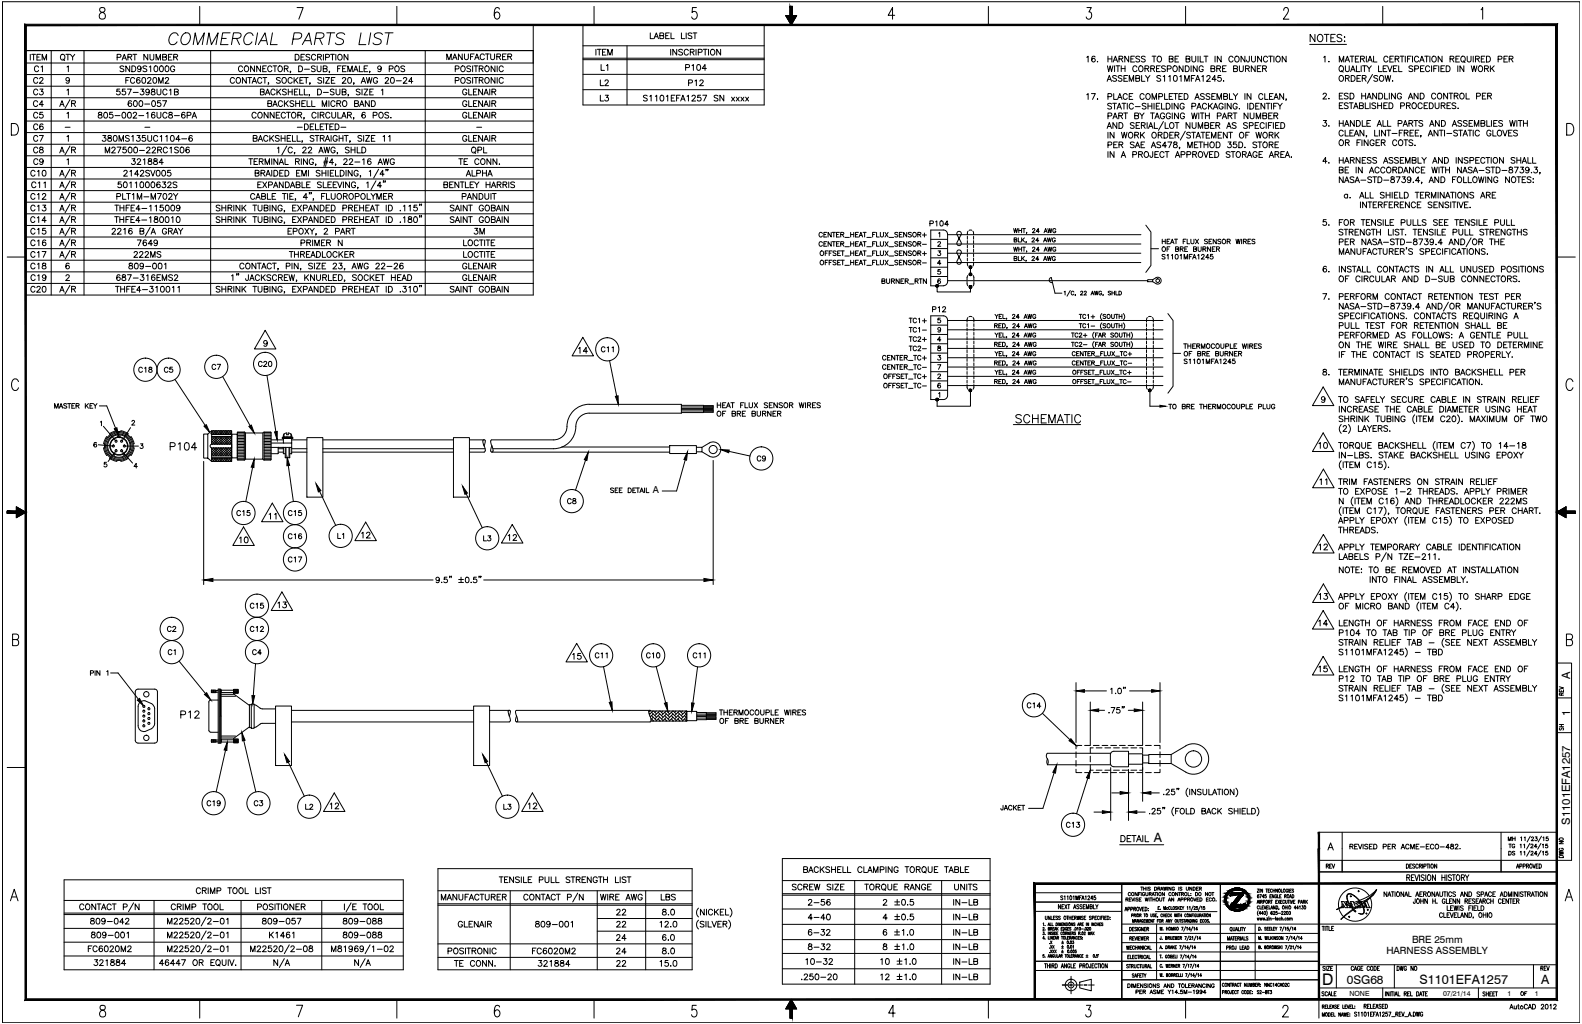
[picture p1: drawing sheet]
<svg xmlns="http://www.w3.org/2000/svg" width="864mm" height="559mm" viewBox="0 0 864 559" stroke-linecap="round" stroke-linejoin="round" font-family="sans-serif">
<defs><g id="words">
<text font-size="8.8" x="722" y="538">D</text>
<g font-size="7">
<text x="630" y="459">A</text>
<text x="775" y="537">S1101EFA1257</text>
<text x="841" y="537">A</text>
</g>
<text font-size="6.6" x="735" y="537">0SG68</text>
<g font-size="6.3">
<text x="857" y="371" transform="rotate(-90 857 371)">A</text>
<text x="857" y="390" transform="rotate(-90 857 390)">1</text>
<text x="857" y="450" transform="rotate(-90 857 450)">S1101EFA1257</text>
</g>
<g font-size="5.5">
<text x="771" y="515">BRE 25mm</text>
<text x="757" y="521">HARNESS ASSEMBLY</text>
</g>
<text font-size="5.2" x="356" y="269">A</text>
<g font-size="3.9">
<text x="737" y="544">NONE</text>
<text x="788" y="544">07/21/14</text>
<text x="823" y="544">1</text>
<text x="838" y="543">1</text>
</g>
</g></defs>
<!-- layer: GEOMETRY -->
<g fill="none" stroke="#000" stroke-width=".55">
<path d="M1 1h861v557h-861zM55 4v2a2.3 2.3 0 0 1 2 2 2.3 2.3 0 0 1-1 2 2 2 0 0 1-2-2 2 2 0 0 1 3-1v-1a1.3 1.3 0 0 0-1-2zM109 3v11M162 4h3l-2 6M217 3v11M273 5l-2-1a4 4 0 0 0 0 6 1.9 1.9 0 0 0 2-2 1.9 1.9 0 0 0-2-1l-1 1M324 3v11M380 4h-2v3a1.9 1.9 0 0 1 3 1 1.9 1.9 0 0 1-3 2v-1M431 3h2v6h2l-3 5-3-5h2zM488 8h-3l2-4v6M540 3v11M593 4h3l-2 3a1.8 1.8 0 0 1 2 2 1.8 1.8 0 0 1-3 1v-1"/>
<path d="M647 3v11M701 6v-1a1.4 1.4 0 0 1 2-1 1.5 1.5 0 0 1 0 3l-2 3h3M720 14h130v455M755 3v11M808 5l1-1v6M6 67a3 3 0 0 1 4 4 3 3 0 0 1-4 3zM855 67a3 3 0 0 1 4 4 3 3 0 0 1-4 3zM508 136h9M508 131h9M515 125l2 1v2v26l-1 2h-8v-30h7M517 138h106M517 133h106"/>
<path d="M517 128h106M528 129v2M528 131v2M528 134v1M528 136v2M528 138v2M528 126v2M529 126h2M531 126v2M531 129v2M531 131v2M531 134v1"/>
<path d="M531 136v2M531 138v2M625 123l3 4v18l-3 4M628 136h4M4 140h10M508 141h9M508 146h9M508 151h9M512 156v3h18v-2M517 153h110M517 143h106M528 143v2"/>
<path d="M528 141v1M529 146h2M530 146v4M531 143v2M531 141v1M850 140h10M508 172h8l1 2v42l-1 2h-8zM508 177h9M517 180h118M517 175h118M638 171l2 4v36l-2 4M118 199a1.1 1.1 0 0 0-2 0 1.1 1.1 0 0 0 0 2 1 1 0 0 0 1 1 1 1 0 0 0 1-1"/>
<path d="M119 199h1l-1 3M143 198a1 1 0 0 0-1-1 1 1 0 0 0-1 1v1a1 1 0 0 0 1 1 1 1 0 0 0 1-1M144 198l1-1 1 1-2 2h2M330 190a1 1 0 0 0-1-1 1 1 0 0 0-1 1v1a1 1 0 0 0 1 1 1 1 0 0 0 1-1M331 190l1-1v3M334 190l1-1v3M508 183h9M508 188h9M508 193h9M508 198h9M517 190h118M517 185h118"/>
<path d="M517 195h118M640 193h4M10 208a1.9 1.9 0 0 0-2-1 1.9 1.9 0 0 0-2 2v2a1.9 1.9 0 0 0 2 2 1.9 1.9 0 0 0 2-1M78 201a1 1 0 0 0-1-1 1 1 0 0 0-1 1v1a1 1 0 0 0 1 1 1 1 0 0 0 1 0M79 201l1-1v3M81 201a1.1 1.1 0 0 1 2 1 1.1 1.1 0 0 1 0 1h-2l2-2-1-1zM92 201a1 1 0 0 0-1-1 1 1 0 0 0-1 1v1a1 1 0 0 0 1 1 1 1 0 0 0 1 0M94 200h-1v2a1 1 0 0 1 1 0 1 1 0 0 1 0 1 1 1 0 0 1-1 0M508 208h9M508 213h9M508 203h9M517 210h118"/>
<path d="M517 205h118M517 200h118M530 213v9h-18v-4M628 213v9h5M859 208a1.9 1.9 0 0 0-3-1 1.9 1.9 0 0 0-1 2v2a1.9 1.9 0 0 0 1 2 1.9 1.9 0 0 0 3-1M54 222h4M59 239l-1-1-1 2v2M64 236v-1l-3 1-1 1M64 238h1h1M66 236v-1l2 1 2 1M71 239l1-1 1 2v2M116 235h10v17h-10v-8h10v-2h-10z"/>
<path d="M116 237h10v1h-10M116 237h10M116 236l1-1 1 2M116 235l1 2M116 237h.1M116 235l-3 2M116 238l4 4 4-4M116 237l2-2 2 2M116 238v1M117 238l4 4 5-4M117 238l-1 2M118 238l5 4 3-3"/>
<path d="M119 238l-3 3M119 237l2-2 1 2M119 235l-2 2M119 235l2 2M120 238l4 4 2-2M120 237l2-2 2 2M120 238l-4 4M121 238l4 4 1-1M122 238l-5 4-1-1M122 238l4 4M123 237l2-2 1 2M123 238l-4 4-3-3"/>
<path d="M123 235l-2 2M123 235l2 2M124 238l2 3M125 238l1 2M126 237h4v13h-4zM126 238h.1M126 236l-1 1M126 236v-1l-2 2M130 239h3M130 238h3M130 237h3M130 236v15"/>
<path d="M130 236h3M133 236h-3M133 236h1v15h-1M133 236v15M134 236h9M144 236h-1v15h-9M144 239h4M144 238h4M144 237h4M144 236h4M148 236h.1M148 236h-4v15"/>
<path d="M148 236v15M154 239h6h-6M154 239h6M155 239v-1h4v1M155 239v3M155 238h.1M155 239h4M155 237v1M156 236l-1 1v1M157 236v1v-1l2 1v1M157 238v1M159 237v1"/>
<path d="M159 239h.1M159 239v8l-1 1M168 239h8v32h-8zM248 239h8v32h-8zM372 221h-50a13 13 0 0 0-13 14l-2 3-4 2h-35v1l1 2-1 1a1.4 1.4 0 0 0 0 2 1.4 1.4 0 0 0 1 1v-1l-1-3M372 225h-50a8 8 0 0 0-8 10 12 12 0 0 1-12 10h-33M372 221h12M372 223h12M372 223h17M372 224h12M372 225h12M384 221h5"/>
<path d="M384 222h5M384 223h5M384 224h5M384 225h5M389 222h-17M57 244v2l1 2M59 248l-1 1M60 250l2 1 2 1v-1M62 248h1M68 248h-1M70 250l-2 1-2 1v-1M71 248l1 1"/>
<path d="M73 244v2l-1 2M113 250h-2v-13h2v13l3 2M115 242a1 1 0 0 0 0 1 1 1 0 0 0 0 1M116 249h10v1h-10l1 2 2-2M116 250h10M116 248l3-4 5 5M116 247l2-3 4 5M116 246l1-2 4 5M116 245l4 4M116 246l2 3M116 247l1 2M116 249h.1"/>
<path d="M116 249l5-5 4 5M116 250v1M117 250l2 2 1-2M118 249l4-5 4 5M118 250l-2 2v-1M118 250l2 2 2-2M120 250l1 2 2-2M121 250l2 2 1-2M122 250l2 2 2-2M123 244l3 4M123 244l-4 5M124 250l1 2 1-1"/>
<path d="M125 250l1 2M126 250h.1M126 248v1M126 247l-2 2M126 245l-3 4M126 245v-1l-4 5M126 246l-1-2-5 5M130 251h3M130 240h3M130 247h3M130 250h3M130 249h3"/>
<path d="M130 248h3M130 246h3M130 245h3M130 244h3M130 243h3M130 242h3M130 241h3M143 251h1M144 247h4M144 251h4M144 250h4M144 249h4"/>
<path d="M144 248h4M144 246h4M144 245h4M144 243h4M144 242h15M144 241h4M148 251h.1M152 244v4h-8M152 247h3M152 245h3M152 244h.1M154 244h1"/>
<path d="M155 242h.1M155 247l1 1M155 240h-11M155 244v3M156 244v6h2v-6M156 244v6M158 244v6M159 242h.1M159 244h-15M159 240h9M159 247h9M159 245h9"/>
<path d="M176 240h72M176 247h72M176 245h72M256 240h8M256 247h8M256 245h9M264 240v1v2l1-2M264 240l1 1M264 243l1 3M265 246l-1 1M269 247h97M307 244h59"/>
<path d="M366 243h14v4h-14zM415 249a1 1 0 0 0-1 0 1 1 0 0 0-1 1v1a1 1 0 0 0 1 1 1 1 0 0 0 1-1M418 250a.9 .9 0 0 1-1 0 .9 .9 0 0 1-1-1 1 1 0 0 1 2 0l-1 2h-1M4 279h5v-2l5 3-5 2v-2h-5zM4 280h10M131 279a1.1 1.1 0 0 0-1 0 1.1 1.1 0 0 0-1 1 1 1 0 0 0 1 1 1 1 0 0 0 1 0M132 279h1v2M136 279h-1v1a1 1 0 0 1 1 0 1 1 0 0 1 0 1 1 1 0 0 1-1 0M159 279a1.1 1.1 0 0 0-1 0 1.1 1.1 0 0 0-1 1 1 1 0 0 0 1 1 1 1 0 0 0 1 0M161 279v2M164 279h-1v1a1 1 0 0 1 1 0 1 1 0 0 1 0 1 1 1 0 0 1-1 0M361 268h8"/>
<path d="M850 280l5-3v2h5v1h-5v2zM850 280h10M159 292a1.1 1.1 0 0 0-1-1 1.1 1.1 0 0 0-1 2 1 1 0 0 0 1 1 1 1 0 0 0 1-1M161 292v-1v3M165 292l-1-1a1.3 1.3 0 0 0-1 2 1.3 1.3 0 0 0 1 1 1 1 0 0 0 0-2 .9 .9 0 0 0-1 1M184 291v3h2M187 292l1-1v3M264 292v3h2M266 292h2l-1 1a1.1 1.1 0 0 1 1 2 1 1 0 0 1-2 0M159 305a1 1 0 0 0-1-1 1 1 0 0 0-1 1v1a1 1 0 0 0 1 1 1 1 0 0 0 1-1M161 304v3M163 304h2l-2 3"/>
<path d="M139 330a1.1 1.1 0 0 0-2-1 1 1 0 0 0 0 1v1a1 1 0 0 0 0 1 1.1 1.1 0 0 0 2-1M140 330v-1v3M144 329h-2v1a1 1 0 0 1 2 0 1 1 0 0 1 0 2 1.1 1.1 0 0 1-2-1M7 349h3v-1v-2h-3v6h3v-2l-1-1M93 342a1.1 1.1 0 0 0-1 0 1.1 1.1 0 0 0-1 2 1 1 0 0 0 1 1 1 1 0 0 0 1-1M94 355a1.1 1.1 0 0 0-2 0 1.1 1.1 0 0 0 0 1 1 1 0 0 0 1 1 1 1 0 0 0 1 0M94 342h1h1l-2 3h2M95 355h1v2M139 342a1.1 1.1 0 0 0-2 0 1.1 1.1 0 0 0 0 2 1 1 0 0 0 0 1 1.1 1.1 0 0 0 2-1M140 342v3M140 355a1.1 1.1 0 0 0-2 0 1.1 1.1 0 0 0 0 1 1 1 0 0 0 1 1 1 1 0 0 0 1 0M142 342h1h1l-2 3h2"/>
<path d="M143 356h-2l1-1v2M327 357a1 1 0 0 0-1-1 1 1 0 0 0-1 1v1a1 1 0 0 0 1 1 1 1 0 0 0 1-1M328 357l1-1v3M331 357v-1v3M355 357a1 1 0 0 0-1-1 1 1 0 0 0-1 1v1a1 1 0 0 0 1 1 1 1 0 0 0 1-1M356 357l1-1v3M380 357a1 1 0 0 0-1-1 1 1 0 0 0-1 1v1a1 1 0 0 0 1 1 1 1 0 0 0 1-1M382 357v-1v3M384 357l1-1v3M855 349h3v-1v-2h-3v6h2h1v-2l-1-1M115 378h.1M115 377h3v1h-3"/>
<path d="M115 377v1M115 377h.1M116 377v1M117 377v1M118 377v1M118 378h1M118 377h1M119 376h1v30h-1zM120 376v30M121 377h6v1h-6zM121 379h7l8 6M121 380h8"/>
<path d="M127 376h3v2h-3zM127 377h3M127 378h3M127 376h3M587 373v32M592 377h12M606 376h1v3M609 378h.1M613 375v1M614 375v1M617 377h12M633 373v32"/>
<path d="M850 362h8v107h-138M851 376v2h2v-2M851 375h2l-2 1M852 379v-1h-1v1h2M852 377v1M853 378l-1 1M99 390h2v-2h-2v4M103 389l1-1v4M106 389l1-1h1l1 1-3 3h3M119 382h-4l-1 1v16l1 1h4M120 391v-15h1v29h-1M136 397l-8 6h-7"/>
<path d="M136 385v12M137 384h2v13h-2zM150 385h9v33h-9zM159 388h100M159 394h100M259 385h8v33h-8zM267 388h11M278 388h1l-1 3zM278 391a1.8 1.8 0 0 1 0 3h-11M282 391a1.4 1.4 0 0 1 1 2 1.4 1.4 0 0 1-1 1l-1-1zM354 388h21M355 388h-73a1.8 1.8 0 0 0 0 3"/>
<path d="M355 388a4 4 0 0 0 0 4v2h-73M355 394h20M375 388h5v5h-5zM380 389h6M380 391h6M380 391h11M380 392h6M380 393h6M386 389h5M386 390h5M386 392h5M386 393h5"/>
<path d="M391 390h-11M563 384a1 1 0 0 0-1-1 1.1 1.1 0 0 0-1 2 1 1 0 0 0 1 1 1 1 0 0 0 1 0M564 384h1v2M568 385h-2l1-1v2M595 383v24M600 388h3M605 389h.1M607 386h2l-2 3M611 386h-1v1a1.1 1.1 0 0 1 1 0 1.1 1.1 0 0 1 0 2 1.1 1.1 0 0 1-2 0M613 386h-1M614 386h-1M616 388h3"/>
<path d="M624 383v24M850 400h8M850 381h8M851 397h3M851 395h3M852 397v1l1-1a.7 .7 0 0 1 1 1 .6 .6 0 0 1-1 0M852 395v2M4 419h10M115 405h.1M115 404h3v1h-3M115 404v1M115 404h.1"/>
<path d="M116 404v1M117 404v1M118 404v1M118 404h1M118 405h1M121 404h6v1h-6zM121 402h8M127 403h3v2h-3zM127 404h3M127 405h3M127 403h3M572 411l-1 2 1 1"/>
<path d="M572 411h34M572 414v2v1h34M572 414l-1 2 1 1M587 420v2h4M587 410v3M587 415v3M591 407h-4v2M592 407h3M595 417v3h2M595 413v3M597 408h-2v3M597 407h3"/>
<path d="M598 408h4M602 407h3M603 408h3M606 419v29M606 407h4M607 411l1-1h8v8h-8h-1l-1-1v-5zM608 408h3M611 407h3M613 408h3M616 407h3M616 411h8v6h-8zM617 408h4"/>
<path d="M621 407h3M622 408h2v3M624 417v3h-2M624 413v3M624 419v18M624 412h3M624 416h3M625 407h3M630 407h3v2M633 420v2h-3M633 410v3M633 415v3"/>
<path d="M115 438a1 1 0 0 0-1-1 1 1 0 0 0-1 1v1a1 1 0 0 0 1 1 1 1 0 0 0 1-1M116 437h1v3M120 438a.9 .9 0 0 1-1 1 1 1 0 0 1 0-2 .9 .9 0 0 1 1 0v3l-1-1M141 438a1 1 0 0 0-1-1 1 1 0 0 0-1 1v1a1 1 0 0 0 1 1 1 1 0 0 0 1-1M142 437h1v1a.9 .9 0 0 1 0 1 .9 .9 0 0 1-1 0M167 439v3h1M169 440l1-1h1l-2 3h2M275 439v3h2M277 439h2l-1 1a.9 .9 0 0 1 1 1 1 1 0 0 1-2 0M592 422h3M597 422h3M598 420h4"/>
<path d="M602 422h3M603 420h3M606 422h4M607 433h4M608 420h3M611 422h3M613 420h3M616 422h3M616 420v28M617 420h4M621 422h3M625 422h3"/>
<path d="M628 433h5M635 433h.1M637 431h1v1l-2 2h2M641 431h-1v1a1.1 1.1 0 0 1 1 0 1.1 1.1 0 0 1 0 2 1.1 1.1 0 0 1-2-1M643 430l-1 1M644 430l-1 1M648 430a3 3 0 0 0 0 5M649 431v3M653 431v3l-2-3v3M656 431h-1h-1v1l2 1-1 1-1-1M657 431v2l1 1 1-1v-2M660 431v3h2"/>
<path d="M662 434l1-3 1 3M662 433h2M665 431h2M666 431v3M667 431v3M674 431v3l-2-3v3M675 430a3 3 0 0 1 0 5M561 441h8M584 449a1.1 1.1 0 0 0-1 0 1.1 1.1 0 0 0-1 1 1.1 1.1 0 0 0 1 2 1 1 0 0 0 1-1M585 449h1v2M588 449h1l-1 1a.9 .9 0 0 1 1 1 .9 .9 0 0 1-1 0M597 443h5"/>
<path d="M621 443h4M628 444h.1M629 442l1-1 1 1-2 2h2M633 441h-1v1a1.1 1.1 0 0 1 1 0 1.1 1.1 0 0 1 0 2 1.1 1.1 0 0 1-1 0M635 441h.1M636 441h.1M641 441a3 3 0 0 0 0 4M642 443h1M644 441h-2v3M648 441v3h1M650 441h1a1.6 1.6 0 0 1 1 2 1.6 1.6 0 0 1-1 1h-1zM656 443l2-1-2-1v3h2v-1h-1"/>
<path d="M659 444l1-3 1 3M659 443h2M664 442a1.1 1.1 0 0 0-2-1 1.1 1.1 0 0 0 0 1v1a1.1 1.1 0 0 0 0 1 1.1 1.1 0 0 0 2-1M665 441v3M665 442l2 2M667 441l-2 2M673 442l-1-1-1 1 2 2h-1h-1M674 443h2M674 441v3M676 441v3M677 441v3M678 443h1"/>
<path d="M680 441h-2v3h2M681 441v3h2M683 441h1a1.6 1.6 0 0 1 1 2 1.6 1.6 0 0 1-1 1h-1zM686 441a3 3 0 0 1 0 4M851 459h2l-2 1h2M611 461h24M720 476h130M724 473l1-1h-1v2M725 473v1M726 473h1M727 472h-1v2h1M727 472l1 2 1-2"/>
<path d="M733 463v13M768 472a1.1 1.1 0 0 1 1 1 1.1 1.1 0 0 1-1 1zM768 479h1l1-1-2-1v4M769 479l1 2M770 473h.1M770 479h1M771 472h-1v2h1M772 477h-2v4h2M772 472h-1l1 1v1l-1-1M772 477l1 4 1-4M774 472a.7 .7 0 0 0-1 0v1a.7 .7 0 0 0 0 1 .7 .7 0 0 0 1-1M775 473l1-1h-1v2"/>
<path d="M775 477v4M775 473l1 1M777 472v2M777 473l1-1h-1v2M777 478v-1l-1 1 1 2v1l-1-1M778 477v4M779 472h1M779 472v2M780 478v-1a1.5 1.5 0 0 1 1 2 1.5 1.5 0 0 1-1 1l-1-1zM780 472v2M784 477v4l-2-4v4M784 472v2l-1-2v2"/>
<path d="M787 479h2M787 477v4M789 477v4M790 477v4M792 478v-1l-1 1v1h1a1 1 0 0 1 0 2 .9 .9 0 0 1-1-1M793 477h1M794 477v4M795 478l1-1a1.5 1.5 0 0 1 1 2 1.5 1.5 0 0 1-2 1v-1zM798 479h1v-1l-1-1v4M799 479v2M800 477l1 2v2M802 477l-1 2"/>
<path d="M819 463v13M828 474l1-3v3M828 473h1M830 473h1v-1l-1-1v3M831 473h1l1-1-2-1v3M833 473l1-1-1-1v3M834 473v1M837 471v3l1-3M839 473h.1M840 471h-1v3h1M840 471a1.1 1.1 0 0 1 1 2 1.1 1.1 0 0 1-1 1zM851 465h2h-2l2 1h-2"/>
<path d="M851 467a1.2 1.2 0 0 1 2 0 1.2 1.2 0 0 1 0 1h-2zM852 463a.7 .7 0 0 0-1 1 .7 .7 0 0 0 1 0h1a.7 .7 0 0 0 0-1M6 492l2-7 2 7M6 489h3M565 482h47v63h-47v-20h47M565 492h47M565 487h47M565 497h47M571 500v2l1-1v-1M573 500v2l-1-2v2M574 500v2h1M576 500h-1v2h1"/>
<path d="M579 494v2l-1-2v2M580 495h.1M581 494h-1v2h1M581 494l1 2M582 500h1M582 494l-1 2M583 500v2M583 494h1M583 494v2M584 500v2M585 500v2M586 496l1-2v2"/>
<path d="M586 500h-1v2h1M586 495h1M588 500v2l1-2v2v-2M589 494h-1l1 1a.6 .6 0 0 1 0 1 .6 .6 0 0 1-1 0M590 500v2M591 494h-1l1 1a.7 .7 0 0 1-1 1M591 495h1M592 494h-1v2h1M593 500h-1v2h1M593 496v-2l1 2v-2v2M595 495h1v-1h-1v2h1v-1M597 494v2h1"/>
<path d="M598 494l1 2M599 500h-1v2h1M599 494v1M601 500v2M602 500h-1v2M602 500v2M604 500h-1v2h1M604 500a1 1 0 0 1 1 1 1 1 0 0 1-1 1zM614 497l1-2v2M614 496h1M615 491h1v-1h-1v2M615 491l1 1"/>
<path d="M616 496h1v-1h-1v2M616 491h1M617 487a.7 .7 0 0 0-1 0 .7 .7 0 0 0 0 1 .7 .7 0 0 0 1 0M617 496h1v-1h-1v2M617 490h-1v2h1M618 490v2l1-2M618 500l1-1h-1v1M619 496h1v-1h-1v2M619 499h1h-1v1M619 499l1 1M619 496l1 1M620 490v2"/>
<path d="M620 499v1M621 487v2l-1-2v2M621 490h-1l1 1v1h-1M621 488h1M622 491h1M622 495l1 2v-2M622 499h1h-1v1M623 499v1M623 487h-2v2M623 484h1M623 490h-1v2h1M623 487v2"/>
<path d="M623 484v2M624 496h.1M624 484v2M624 485h1M624 499h1M625 495h-1v2h1M625 487a.7 .7 0 0 0-1 0 .7 .7 0 0 0 0 1 .7 .7 0 0 0 1 0h-1M625 499v1M625 490l1 2v-2v2l1-2M625 495a1 1 0 0 1 1 1 1 1 0 0 1-1 1zM625 487l1 2h1v-2M625 484v2"/>
<path d="M626 484v2M627 496h.1M627 497h.1M627 488h1v-1h-1v2M627 490v2M628 490h1M628 488v1M628 484h-1l1 1-1 1M628 499l1 1v-1M628 490v2M629 489l1-2v2M629 488h1"/>
<path d="M629 491h1M629 490v2M630 484h1v2h-1zM630 499v1h-1M630 487h2M630 490v2M631 497h33M631 499h.1M631 487v2M632 499h-1v1h1M632 487v2M632 485h1v-1h-1v2"/>
<path d="M633 485v1M633 490l1 2v-2M634 486v-2l1 2M634 485h1M635 499h-1v1h1M635 490h1M635 499h1M635 499v1M635 484l1 2v-2v2l1-2M635 490v2M636 487v2l-2-2v2M636 499v1"/>
<path d="M636 499h1M637 499h-1v1h1M637 484v2M638 492v-2l1 2M638 491h1M638 499h-1l1 1M639 499v1M639 499l1 1M639 484v2l-1-2v2M639 487a.7 .7 0 0 0-1 0 .7 .7 0 0 0 0 1 .7 .7 0 0 0 1 0M640 499l-1 1M641 490v2l-1-2v2"/>
<path d="M641 485a.7 .7 0 0 0-1-1 1 1 0 0 0 0 2 .7 .7 0 0 0 1-1M641 499v1l1-1v1v-1M643 499v1M643 487v2l-1-2v2M643 492l1-2v2M643 499h1M643 491h1M643 487h1M643 484v2M644 487v2M644 499h1M644 499v1"/>
<path d="M645 491h1v-1h-1v2M645 488h1v-1h-1v2M645 499v1M645 484h-1l1 1-1 1M646 488v1M646 491h1l1-1h-2v2M648 484v2h1v-2M648 499h-1v1h1M648 491h1v-1h-1v2M649 487v2h1M649 491v1M650 488h.1"/>
<path d="M650 489h.1M650 499v1l-1-1v1M651 484v2l-2-2v2M651 499h.1M651 484h1v2h-1zM651 499v1M652 490v2l1-2M652 499v1M653 487h1l-1 2zM653 499h-1l1 1M653 485h1M653 491h1"/>
<path d="M654 499v1v-1M654 484h-1v2h1M654 490h-1v2h1M655 485h1v-1h-1v2M655 499h1h-1v1M655 490h1v2h-1zM655 499l1 1M655 485l1 1M656 500h1M657 499h1M657 499v1M658 499v1"/>
<path d="M659 491h.1M659 487v2l-1-2v2M660 490h-1v2h1M661 499v1l-1-1v1M661 490a.7 .7 0 0 0-1 0 .7 .7 0 0 0 0 1 .7 .7 0 0 0 1 0M661 487h2M662 487v2M664 492h.1M669 491l1 2-1 1zM669 489l1-1-1 3zM669 494l1-1 1 2h-1zM670 487h2l-3 2z"/>
<path d="M670 487a7 7 0 0 1 10-1 7 7 0 0 1-1 10 7 7 0 0 1-8-1 7 7 0 0 1-1-8zM670 487l1-1h4l-5 1zM671 487a6 6 0 0 1 7-1 6 6 0 0 1 3 7 6 6 0 0 1-7 3 6 6 0 0 1-5-7zM671 495l2 1h-1l-2-1zM671 486a7 7 0 0 1 8 0 7 7 0 0 1 3 7l-1 1a5 5 0 0 0-1-6 5 5 0 0 0-5-2zM671 495h.1M671 495h8zM671 495h8M672 489h.1M672 488h.1M672 488v1M672 488h2l-2 1z"/>
<path d="M672 488h3zM672 496h1h6l-3 1zM672 494h8l-1 1h-8zM672 494l-1 1M672 494h.1M672 494h2zM672 487h.1M672 487v1M672 487h7zM672 487h7l-1 2h-2l1-1h-5zM672 487v2M672 487h7"/>
<path d="M673 493l-1 1M673 493h.1M673 488h.1M673 488l-1 1M674 488h.1M674 488h-2h2M674 488h-1M674 494h.1M674 494h2h-2M674 494h-2h2M675 493l-1 1M675 493h.1"/>
<path d="M675 488h-2M675 488h1M675 488h.1M675 488h1h-1M675 488h-1M676 494h.1M676 496a6 6 0 0 0 5-2l1-1-3 3zM676 489h.1M676 489h2l-4 5h-2zM676 489l-3 4M676 488h.1M676 488l-5 7"/>
<path d="M676 488v1M677 494h.1M677 494h-3M677 494h-1M678 489l-3 4M678 489h.1M678 488h.1M678 488v1M679 488h.1M679 494h.1M679 494l1-1zM679 494h-2"/>
<path d="M679 495h.1M679 495h-8h8M679 487h.1M679 487l-1 1M679 487l-5 7M680 493h.1M680 494h.1M680 494h-1M680 493l-1 1M680 493v1M680 493l-1 2M686 493l1-2v2"/>
<path d="M686 485h1l-1 2h1M686 492h1M687 497l-1 1 1 2M687 488l-1 1v1h1v-1h-1M687 495v-1l-1 1 1 1M688 491v2M688 488h1l-1 2M688 485v2M688 494v2h1M688 492h1v-1h-1v2M688 498h-1l1-1v2M689 492v1"/>
<path d="M689 495h.1M689 485v2l-1-2v2M690 492v-1v2M690 498h-1v-1v2M690 494h-1v2h1M690 489h-1l1-1v2M690 494l1 2v-2M691 485h1M691 488l-1 1h1v1h-1M691 497l1 1-1 2M691 495h1M691 485v2"/>
<path d="M692 486h1M692 494h-1v2h1M692 492h1v-1h-1v2M693 494v2h1v-2l1 2M693 492v1M693 485h-1v2h1M693 489h1M694 491h1M694 495h1M694 488h-1v2h1M694 491v2M694 486v-1l-1 1 1 1"/>
<path d="M695 498l-1-1a.8 .8 0 0 0 0 1 .8 .8 0 0 0 0 1v-1M695 486h1M695 485v2M695 498h1l-1 1h1M695 488v2l-1-2v2M696 485v2M696 494v2l-1-2v2M696 492h1M697 494l1 1-1 1zM697 489l-1-1v2h1v-1M697 497l-1 1h1v1h-1M697 491h-1v2h1"/>
<path d="M697 485v2l-1-2v2M697 488v2h1M698 491l1 2M698 498h1M698 496h.1M699 489h.1M699 491l-1 2M699 492h1M699 485v2h1M699 488v2M700 498l-1 1h1M700 491h-1v2h1"/>
<path d="M701 498h1l-1 1h1M701 489h1v-1h-1v2M701 492v-1l-1 1 1 1M702 495h1M702 494v2M702 491v2h1v-2M702 489v1M703 494v2M703 486l-1-1v2h1v-1M703 491h1M703 485v2M703 491v2"/>
<path d="M704 490v-2l1 2M704 486h1M704 489h1M704 491v2M705 491v2l1-2M705 485h-1v2h1M705 488l1 1v1h-1zM706 492h1M706 485h-1l1 1v1h-1M707 491h-1v2h1M707 495h-1l1-1v2M709 492h1v-1h-1v2"/>
<path d="M709 495h-1v-1v2M709 495l1-1v2M710 493v-2l1 2M710 492h1M711 494v1v1h-1M711 492h1v-1h-1v2M712 492v1M713 491v2M713 492l1 1M714 491l-1 1M720 482v63v-41M850 482h-184v63"/>
<path d="M854 492l2-7 3 7M855 490h3M569 506l1 1-1 1h1M569 509h1v1h-1M569 504h1v1M570 512h-1l1-1v2M570 505h.1M570 507h.1M570 510h.1M570 512h.1M572 505l1-1v1M572 507h1v-1h-1v2h1v-1"/>
<path d="M572 511v2h1M572 505h1M572 509v1M573 517h.1M573 515h.1M573 520h.1M573 511v2M573 504v1h1M573 507h1v-1h-1v2M573 514l1 1M573 516l1 1M573 518l1 2"/>
<path d="M574 509v1l-1-1v1M574 507v1M574 504v1h1M574 514l-1 1M574 516l-1 1M574 518l-1 2M575 511v2l-1-2v2M575 516v1M575 518v2M575 507h.1M575 509h-1l1 1h-1M575 512h.1"/>
<path d="M575 501h1M575 509v1M575 506v2M576 508v-2l1 2M576 509v1zM576 511h-1v2h1M576 507h.1M576 518l1 2M576 513v-2l1 2M576 512h1M576 504h1v1h-1zM577 518l-1 2"/>
<path d="M577 506v2M577 509h.1M577 512h1v-1h-1v2M577 507l1 1M577 500h-1l1 2h-1M578 512v1M578 509h-1v1h1M578 506l-1 1M578 504v1M578 505v-1l1 1v-1v1M579 500h-1l1 2h-1M579 507h1"/>
<path d="M579 511h1M579 519h1M579 520h1M579 517h2M580 504h.1M580 514h1M580 515h1M580 511v2M580 509h-1v1h1M580 518v2M580 506h-1v2h1M580 516v1"/>
<path d="M580 514v1M580 504v1M580 506h1v2zM581 504v1v-1v1M582 509v1M582 511v2M582 506v2v-1M583 504h-1l1 1h-1M583 512h.1M583 507h.1M583 504v1M583 511v2"/>
<path d="M584 506h-1v2h1M584 501h1M584 509v1l-1-1v1M584 515h.1M584 512l1-1h-1v2M584 517h.1M584 520h.1M584 509h1M584 512l1 1M585 506h-1l1 1h-1M585 509h-1v1h1M585 513v-2l1 2"/>
<path d="M585 512h1M585 501h1M585 509h1h-1v1M585 514h1v1h-1M586 504v1l-1-1v1M586 509v1M586 516v1M586 507h.1M587 501v-1v2M587 504h-1l1 1h-1M587 511v2l-1-2v2M587 501l1 1"/>
<path d="M587 509h-1l1 1h-1M587 518v1v1M588 506v2M588 511l-1 1 1 1v-1M588 505l1-1v1M588 505h1M589 512h.1M589 509h1h-1v1M589 509l1 1M589 511v2M590 504v1M590 510h.1"/>
<path d="M590 507h1M590 511v1M591 504h.1M591 512h.1M591 500h-1l1 2h-1M591 504v1M592 509v1h1M592 501h.1M592 507h.1M593 504v1M594 506v1l-1 1h1M594 510v-1l1 1v-1v1"/>
<path d="M594 504v1l-1-1v1M595 510l1-1v1M596 510h.1M596 500h-1l1 2h-1M596 504v1M596 501h1v-1h-1v2M596 509l1 1M597 504v1l-1-1v1M597 509l-1 1M598 501h.1M599 504h-1v1h1M599 504h1"/>
<path d="M599 504v1M600 504v1M600 500h-1v1v1l1-1M600 504h1M601 504h-1v1h1M601 501h1M602 504h-1l1 1h-1M603 501h1M606 501h.1M606 502h.1M612 504h238M612 519h108"/>
<path d="M612 514h108M612 509h108M615 518v-2l1 2v-2v2M617 506a1 1 0 0 1 1 1 1 1 0 0 1-1 1zM617 512h1v-1h-1v2M617 517h.1M617 512l1 1M618 516h-1v2h1M618 507h1M618 503v-1l1 1v-1v1M618 512h1M619 506h-1v2h1"/>
<path d="M619 511h-1v2h1M619 517v-1l-1 1 1 1M619 511l1 2 1-2M620 503v-1v1M620 503h.1M620 517h1M620 516v2M620 506v2h-1M621 516v2M621 511v2M621 506v2M621 518l1-2v2"/>
<path d="M621 517h1M622 512h.1M622 502v1l-1-1v1M622 503v-1l1 1M622 503h1M622 511v2M623 506h-1v2h1l-1-1M623 511v2v-2l1 2v-2M624 516v2l-1-2v2M624 502h-1v1h1M624 506v2l-1-2v2M624 516v2"/>
<path d="M624 503h1M625 512h.1M625 507h.1M625 502h-1v1h1M626 511h-1v2h1M626 506h-1v2h1M626 503v-1v1l1-1v1M626 517l-1-1v1v1h1M626 512h1v-1h-1v2M626 507h1v-1h-1v2M626 518l1-2v2M626 517h1"/>
<path d="M627 512v1M627 507v1M627 503h1M628 516v2h1M628 502h-1v1h1M629 502v1l-1-1v1M629 502h1M630 502v1M631 504v31M632 503h.1M632 500v1M633 502h-1v1"/>
<path d="M634 503l1-1h-1v1M635 503h.1M636 503l1-1v1M637 503h.1M639 502v1l-1-1v1M639 502v1M640 502l-1 1M643 502v1l1-1M644 502h1M644 502v1M646 502h-1l1 1h-1M646 502h1"/>
<path d="M647 502v1M647 503l1-1v1M647 503h1M649 502v1l-1-1v1M650 502v1zM651 502v1M652 502v1l-1-1v1M654 502h-1v1h1h-1M655 503h1M656 500v-1l1 1M656 502h-1v1h1M657 502h-1l1 1"/>
<path d="M660 502h-1l1 1h-1M660 503h.1M670 517v-1v2M670 513v-2l1 2v-2v2M671 517h1v-1h-1v2M672 517v1M672 513v-2l1 2M672 512h1M672 508h1M673 511h1M673 506l1 2v-2M673 511v2"/>
<path d="M674 512h1M674 508l1-2 1 2M675 507h.1M675 516v2l-1-1M675 511h-1v2h1M676 512h1v-1h-1v2M676 506v2h1M676 512l1 1M677 516v2h1M677 511v2M677 506v2M678 513v-2l1 2"/>
<path d="M678 506h1M678 512h.1M678 517h1M678 506v2M679 506v2M679 516h-1v2h1M679 511v2h1M679 518l1-2v2M679 517h1M680 506l-1 1M681 516a1 1 0 0 1 1 1 1 1 0 0 1-1 1zM681 511h-1l1 2h-1"/>
<path d="M685 504v31M686 501l1 1v-1v1v-1M688 501v1v-1l1 1v-1M689 501l1 1v-1v1v-1M691 502h.1M691 501h1l-1 1h1M693 500h.1M693 501v1M693 501h1v1M694 501h2M696 501h1M696 500l1 2"/>
<path d="M697 501h1l-1 1h1M699 501h-1l1 1M699 501h1v1M699 500v2M701 502h.1M702 501h-1l1 1M704 501h1v1M704 501v1M705 501v1M722 506h1M722 506v2M723 506v2"/>
<path d="M724 506h1M724 506v2M725 506v2h1M727 507h1M728 506h-1v2h1M565 530h155M565 525h155M570 521h-1v1l1-1v1h-1M570 526h1M570 522h.1M571 526v2M572 526v2"/>
<path d="M572 527h1M572 522l1-1v1M572 522h1M573 526v2M574 526v2M574 521v1l-1-1v1M574 527h1v-1h-1v2M575 527v1M575 521v1M576 521v1l1-1M576 526a1.1 1.1 0 0 1 1 1 1.1 1.1 0 0 1-1 1zM577 521v1h1v-1l1 1"/>
<path d="M578 522h1M579 522l1-1h-1v1M579 528l1-2 1 2M579 522h1M580 527h.1M580 538h3M581 521h1M582 521v1M582 526v2l-1-2v2M584 521v1M584 538h1M584 526a.6 .6 0 0 0-1 0 .6 .6 0 0 0 0 1 .7 .7 0 0 0 0 1 .7 .7 0 0 0 1-1"/>
<path d="M585 526v2h1M585 533v3M585 537v1M585 540v2M585 522h.1M585 521v1M586 522h1v-1h-1v1M586 527h1M586 522h1M587 538h4M587 522v-1l1 1M587 522h1"/>
<path d="M587 526h-1v2h1M589 521v1l-1-1v1M589 527h1v-1h-1v2M589 536l7-2v7l-7-2zM590 521h-1l1 1M591 522h.1M591 527h1v-1h-1v2M591 521v1M592 527v1M592 538h1M593 522h1M593 521v1"/>
<path d="M594 538h3M595 526v2v-1M596 527h1M597 526h-1v2h1M598 522h.1M599 526a.7 .7 0 0 0-1 0 .7 .7 0 0 0 0 1 .7 .7 0 0 0 0 1 .7 .7 0 0 0 1 0M599 521v1v-1v1h-1M599 526h1M600 521h.1M600 526v2M601 526v2M604 526v2l-1-2v2"/>
<path d="M612 535h108M616 537h1l-1 2zM616 522h.1M616 527h-1l1 1h-1M616 526h1M617 521h-1v2h1M617 526v2M617 521v2h1M618 527h1v-1h-1v2M618 537v2M618 527l1 1M618 522h1"/>
<path d="M618 539v-2l1 2 1-2v2M619 532h-1l1 1h-1M619 526l1 2v-2M619 521h-1v2h1M619 533l1-2 1 2M620 533h.1M621 522l-1-1v1v1h1M621 538h1M621 532h.1M621 521h1M621 521v2M622 527l-1-1v1v1h1"/>
<path d="M622 531h-1v2M622 537h-1v2h1M622 526h1M622 532h1M622 522h1v-1h-1v2M623 526v2M623 522v1M623 531h-1v2h1M623 531h1M623 526l1 2v-2M624 521v2M624 531v2"/>
<path d="M624 537v2l-1-2v2M625 531v2M625 527h1v-1h-1v2M625 522v-1l-1 1 1 1M626 527v1M626 531l-1 1M626 523v-2l1 2M626 523h1M626 537h-1l1 1-1 1M626 528l1-2 1 2M627 528h.1M627 537v2"/>
<path d="M627 521v2h1M628 526v2h1M631 537v2l-1-2v2M633 537h-1l1 1-1 1M635 539l1-2 1 2M636 538h1M639 537v2l-2-2v2M639 537h2l-1 2h-1zM643 537h2M644 537v2M647 537v2h1M649 538h1"/>
<path d="M650 537h-1v2h1M651 538h1v-1h-1v2M651 538l1 1M652 539l1-2 1 2M653 538h1M656 537v2l-2-2v2M658 537a.7 .7 0 0 0-1 0 .7 .7 0 0 0-1 1 .8 .8 0 0 0 1 1 .8 .8 0 0 0 1 0v-1M659 537v2M661 537v2l-2-2v2M663 537a.8 .8 0 0 0-1 0 .8 .8 0 0 0-1 1 .7 .7 0 0 0 1 1 .7 .7 0 0 0 1-1h-1M720 539h130M720 526h130"/>
<path d="M723 528h-1l1 1v1l-1-1M724 527v3M725 527h1l-1 3h1M726 528h1M728 527h-2v3h2M730 526v13M739 528a.7 .7 0 0 0-1-1 .7 .7 0 0 0 0 1v1a.7 .7 0 0 0 0 1 .7 .7 0 0 0 1-1M739 530l1-3 1 3M739 529h1M742 528a.7 .7 0 0 0-1-1 .7 .7 0 0 0 0 1v1a.7 .7 0 0 0 1 1 .7 .7 0 0 0 0-1M743 528h1M744 527h-1v3h1"/>
<path d="M748 528a.7 .7 0 0 0-1-1 .7 .7 0 0 0-1 1v1a.7 .7 0 0 0 1 1 .7 .7 0 0 0 1-1M750 527a1.1 1.1 0 0 1 1 1 1.1 1.1 0 0 1-1 2zM752 528h1M753 527h-1v3h1M755 539v6M761 526v13M763 527a1.1 1.1 0 0 1 1 1 1.1 1.1 0 0 1-1 2zM764 527l1 3v-3l1 3v-3M768 528a.7 .7 0 0 0-1-1 .7 .7 0 0 0 0 1v1a.7 .7 0 0 0 0 1 .7 .7 0 0 0 1-1h-1M771 527v3l-1-3v3M807 539v6M837 526v13"/>
<path d="M841 528h1v-1h-1v3M842 528v2M843 528h1M844 527h-1v3h1M844 527l1 3 1-3M55 549v2a2.3 2.3 0 0 1 2 1 2.3 2.3 0 0 1-1 3 2 2 0 0 1-2-2 2 2 0 0 1 3-2 1.3 1.3 0 0 0-1-2zM109 545v11M162 549h3l-2 6M217 545v11M273 550a1.3 1.3 0 0 0-2-1l-1 2a2.7 2.7 0 0 0 1 4 1.9 1.9 0 0 0 2-2 1.9 1.9 0 0 0-2-2l-1 2M324 545v11M380 549h-2v2a2 2 0 0 1 3 2 2 2 0 0 1-2 2l-1-1"/>
<path d="M432 545l3 6h-2v5h-2v-5h-2zM432 545v11M489 553h-4l2-4v6M540 545v11M593 549h2l-1 2a1.8 1.8 0 0 1 2 2 1.8 1.8 0 0 1-3 1M620 541h1v-1h-1v2M622 541h1M623 540h-1v2h1M624 541h1v-1h-1v2M625 541v1M628 542v-2l1 2M628 542h1"/>
<path d="M631 541h-1l1 1h-1M632 542v-2v2l1-2v2M634 541h1M635 540h-1v2h1M638 540v2M639 540l-1 1M640 541v-1v2M643 542h-2l1-2v2M644 542h.1M645 540l-1 1a1 1 0 0 1 2 0 .7 .7 0 0 1-1 1 .7 .7 0 0 1-1 0M646 542v-2l1 2 1-2v2M647 545v11"/>
<path d="M649 541h1M651 541l1-1v2M654 541a.6 .6 0 0 1-1 0 .6 .6 0 0 1 0-1 .7 .7 0 0 1 1 1v1h-1M656 541a.6 .6 0 0 1-1 0 .6 .6 0 0 1 0-1 .7 .7 0 0 1 1 1v1h-1M658 542h-1l1-2v2M700 550l1-1h2v1l-1 2-2 3h3M720 545v11M723 541h-1l1 2h-1M725 542a.7 .7 0 0 0-1-1 .7 .7 0 0 0-1 1v1a.7 .7 0 0 0 1 0 .7 .7 0 0 0 1 0M725 543l1-2v2M725 543h1M727 541v2h1"/>
<path d="M728 542h1M729 541h-1v2h1M756 541v2M758 541v2l-1-2v2M759 541v2M759 541h2M760 541v2M761 541v2M761 543l1-2 1 2M762 543h1M763 541v2h1M767 542h1v-1h-1v2"/>
<path d="M767 542l1 1M768 542h1M770 541h-2v2h2M770 541v2h1M773 541a1.1 1.1 0 0 1 2 1 1.1 1.1 0 0 1-2 1zM775 543l1-2v2M775 543h1M776 541h2M777 541v2M778 542h1M779 541h-1v2h1M811 542h-1l1 1a.7 .7 0 0 1-1 1 .6 .6 0 0 1 0-1"/>
<path d="M811 541v3M811 542h2M813 541v3M813 542h1M814 541h-1v3h1M815 542h1M816 541h-1v3h1M816 541h1M817 541v3"/>
<circle cx="145" cy="199" r="6"/>
<circle cx="147" cy="198" r="1.3"/>
<circle cx="332" cy="191" r="6"/>
<circle cx="79" cy="202" r="6"/>
<circle cx="92" cy="202" r="6"/>
<circle cx="118" cy="200" r="6"/>
<circle cx="62" cy="243" r=".6"/>
<circle cx="63" cy="246" r=".6"/>
<circle cx="63" cy="241" r=".6"/>
<circle cx="65" cy="243" r="7"/>
<circle cx="65" cy="243" r="6"/>
<circle cx="65" cy="243" r="5"/>
<circle cx="65" cy="243" r="8"/>
<circle cx="66" cy="241" r=".6"/>
<circle cx="66" cy="246" r=".6"/>
<circle cx="68" cy="243" r=".6"/>
<circle cx="416" cy="250" r="6"/>
<circle cx="133" cy="280" r="6"/>
<circle cx="161" cy="280" r="6"/>
<circle cx="161" cy="293" r="6"/>
<circle cx="186" cy="292" r="6"/>
<circle cx="266" cy="294" r="6"/>
<circle cx="161" cy="305" r="6"/>
<circle cx="140" cy="331" r="6"/>
<circle cx="94" cy="343" r="6"/>
<circle cx="94" cy="356" r="6"/>
<circle cx="140" cy="343" r="6"/>
<circle cx="140" cy="356" r="6"/>
<circle cx="328" cy="358" r="6"/>
<circle cx="357" cy="358" r="6"/>
<circle cx="359" cy="358" r="1.3"/>
<circle cx="382" cy="358" r="6"/>
<circle cx="611" cy="377" r="1.4"/>
<circle cx="564" cy="385" r="6"/>
<circle cx="117" cy="438" r="6"/>
<circle cx="141" cy="438" r="6"/>
<circle cx="669" cy="432" r="1.4"/>
<circle cx="169" cy="440" r="6"/>
<circle cx="277" cy="440" r="6"/>
<circle cx="586" cy="450" r="6"/>
<circle cx="645" cy="442" r="1.4"/>
<circle cx="852" cy="458" r="1"/>
<circle cx="782" cy="472" r="1"/>
<circle cx="836" cy="472" r="1"/>
<circle cx="618" cy="488" r=".8"/>
<circle cx="621" cy="496" r=".9"/>
<circle cx="621" cy="499" r=".7"/>
<circle cx="626" cy="499" r=".7"/>
<circle cx="632" cy="491" r=".8"/>
<circle cx="633" cy="488" r=".8"/>
<circle cx="640" cy="488" r=".8"/>
<circle cx="647" cy="488" r=".8"/>
<circle cx="648" cy="499" r=".7"/>
<circle cx="651" cy="491" r=".8"/>
<circle cx="655" cy="488" r=".8"/>
<circle cx="659" cy="499" r=".7"/>
<circle cx="660" cy="488" r=".8"/>
<circle cx="662" cy="491" r=".8"/>
<circle cx="690" cy="498" r=".8"/>
<circle cx="691" cy="492" r=".8"/>
<circle cx="698" cy="486" r=".8"/>
<circle cx="701" cy="495" r=".8"/>
<circle cx="701" cy="486" r=".8"/>
<circle cx="703" cy="498" r=".8"/>
<circle cx="703" cy="489" r=".8"/>
<circle cx="704" cy="498" r=".8"/>
<circle cx="704" cy="495" r=".8"/>
<circle cx="712" cy="495" r=".8"/>
<circle cx="581" cy="509" r=".6"/>
<circle cx="581" cy="512" r=".7"/>
<circle cx="581" cy="501" r=".8"/>
<circle cx="583" cy="514" r=".7"/>
<circle cx="583" cy="517" r=".7"/>
<circle cx="583" cy="519" r=".7"/>
<circle cx="584" cy="504" r=".7"/>
<circle cx="585" cy="514" r=".7"/>
<circle cx="585" cy="517" r=".7"/>
<circle cx="585" cy="519" r=".7"/>
<circle cx="586" cy="519" r=".7"/>
<circle cx="587" cy="507" r=".7"/>
<circle cx="590" cy="507" r=".7"/>
<circle cx="591" cy="509" r=".7"/>
<circle cx="593" cy="507" r=".7"/>
<circle cx="595" cy="507" r=".7"/>
<circle cx="633" cy="502" r=".7"/>
<circle cx="642" cy="502" r=".7"/>
<circle cx="658" cy="502" r=".7"/>
<circle cx="672" cy="507" r=".8"/>
<circle cx="673" cy="517" r=".8"/>
<circle cx="703" cy="501" r=".5"/>
<circle cx="583" cy="522" r=".6"/>
<circle cx="585" cy="537" r="3"/>
<circle cx="585" cy="537" r="1.6"/>
<circle cx="594" cy="527" r="1"/>
<circle cx="597" cy="522" r=".7"/>
<circle cx="602" cy="527" r="1"/>
<circle cx="628" cy="538" r=".9"/>
<circle cx="646" cy="538" r=".9"/>
<circle cx="749" cy="528" r="1"/>
<circle cx="773" cy="528" r="1"/>
</g>
<g fill="#000" stroke="#000" stroke-width=".55">
<path d="M429 9h6l-3 5zM512 156v1zM530 146v1zM512 218v1zM530 213v1zM628 213v1zM633 221l3 1h-3zM9 277l4 2h-4zM851 279l4-2v2zM9 280h4l-4 2zM851 280h4v2zM587 377l5-1v2z"/>
<path d="M629 376l4 1-4 1zM595 388l5-1v1zM619 387l5 1h-5zM611 432l5 1h-5zM624 433l4-1v1zM602 442l4 1-4 1zM616 443l5-1v2zM669 490v1zM669 489v1zM669 489h1zM669 488h1zM670 488h1z"/>
<path d="M669 494h1zM670 494l1 1zM669 489l1-1zM670 487h2zM671 495h1h-2zM671 496h2zM672 488h1zM672 488h3zM672 488h2zM672 494h1zM672 494h2zM672 495h7z"/>
<path d="M672 487h7zM673 494h1zM673 495h6zM673 488h1zM673 496h1zM674 497h3zM674 485h3zM674 487h5zM674 486h1zM675 485h1zM675 496h1zM677 496h2z"/>
<path d="M677 494h2zM677 487h2zM678 487h1zM679 494h1zM680 494h1zM681 493h1zM681 494l1-1zM432 545l3 6h-6z"/>
<path d="M14 13v1l836-1zM14 14l836-1-1 1zM850 13l-1 1 1 532zM849 14l1 532-1-1zM14 546h836l-1-1zM14 545h835l-835 1zM14 13v533v-1zM14 13v1v531z"/>
<path d="M431 3v6h2zM431 3h2v6z"/>
<path d="M511 156h1zM511 156h1zM512 156l-1 1z"/>
<path d="M511 155l1 1zM511 155l1 1zM511 156h1z"/>
<path d="M512 155v1zM512 155v1z"/>
<path d="M529 157h1zM529 157h1zM530 157h-1z"/>
<path d="M529 150h1zM529 150h1zM530 150h-1z"/>
<path d="M529 146h1zM529 146h1zM530 146v1z"/>
<path d="M529 156l1 1zM529 156l1 1zM529 156l1 1z"/>
<path d="M529 149l1 1zM529 149l1 1zM529 149l1 1z"/>
<path d="M529 145l1 1zM529 145l1 1zM529 145l1 1z"/>
<path d="M530 157v-1zM530 156v1zM530 156v1z"/>
<path d="M530 150v-1zM530 149v1zM530 149v1z"/>
<path d="M530 146v-1zM530 145v1zM530 145v1z"/>
<path d="M511 218h1zM511 218h1zM512 218v1z"/>
<path d="M511 217l1 1zM511 217l1 1zM511 218h1z"/>
<path d="M512 217v1zM512 217v1z"/>
<path d="M529 213h1zM529 213h1zM530 213l-1 1z"/>
<path d="M529 212l1 1zM529 212l1 1zM529 213h1z"/>
<path d="M530 212v1zM530 212v1z"/>
<path d="M627 213h1zM627 213h1zM628 213l-1 1z"/>
<path d="M627 212l1 1zM627 212l1 1zM627 213h1z"/>
<path d="M628 212v1zM628 212v1z"/>
<path d="M4 279v1h10zM4 279h9l1 1z"/>
<path d="M850 280h10l-9-1zM851 279h9v1z"/>
<path d="M4 280h9zM4 280h10h-1z"/>
<path d="M850 280h1h9zM850 280h10z"/>
<path d="M720 463v82v-82zM720 463v82z"/>
<path d="M669 491v1zM669 491v1z"/>
<path d="M669 492v1zM669 492v1z"/>
<path d="M669 489h1zM669 489h1z"/>
<path d="M669 493h1zM669 493h1z"/>
<path d="M669 489h1zM669 489h1z"/>
<path d="M669 493h1zM669 493h1z"/>
<path d="M669 489h1zM669 489h1z"/>
<path d="M669 493h1zM669 493h1z"/>
<path d="M669 488h1zM669 488h1z"/>
<path d="M669 488h1zM669 488h1l-1 1z"/>
<path d="M669 493h1l-1 1zM669 493h1zM669 493h1z"/>
<path d="M669 494h1zM669 494h1z"/>
<path d="M669 494h1zM669 494h1z"/>
<path d="M669 494h1zM669 494h1z"/>
<path d="M670 487l1 1zM670 487h1z"/>
<path d="M670 494h1zM670 494h1z"/>
<path d="M670 487h1zM670 487h1z"/>
<path d="M670 494h1zM670 494h1z"/>
<path d="M670 494l1 1zM670 495h1h-1z"/>
<path d="M670 487h2zM671 486h1z"/>
<path d="M670 487h2zM670 487h2h-2z"/>
<path d="M670 495h2zM670 495h2z"/>
<path d="M671 486h1zM671 486h2z"/>
<path d="M670 495l2 1zM670 495l2 1z"/>
<path d="M671 486h1zM671 486h4z"/>
<path d="M671 486h2zM672 486h1z"/>
<path d="M671 496h2zM671 496h2z"/>
<path d="M671 496h2zM671 496h2h-1z"/>
<path d="M671 495h8zM671 495h8z"/>
<path d="M671 495h8zM671 495h8zM671 495h8zM671 495h8zM671 495h8zM671 495h8zM671 495h8zM671 495h8zM671 495h8zM671 495h8zM671 495h8zM671 495h8zM671 495h8zM671 495h8zM671 495h8z"/>
<path d="M671 495h8zM671 495h8z"/>
<path d="M672 486h2zM673 486h1z"/>
<path d="M672 488h1zM672 488h2z"/>
<path d="M672 486h7zM672 485l7 1z"/>
<path d="M672 488h2zM672 488h2z"/>
<path d="M672 487v1h7zM672 487h7v1z"/>
<path d="M672 488h3zM672 488h3z"/>
<path d="M672 488h2zM672 488h2zM672 488h2zM672 488h2zM672 488h2z"/>
<path d="M672 485h7zM672 485h7z"/>
<path d="M672 485h7zM673 485h6z"/>
<path d="M672 496h7zM672 496h7z"/>
<path d="M672 496h7zM672 496h7z"/>
<path d="M672 494h2zM672 494h2zM672 494h2zM672 494h2zM672 494h2zM672 494h2zM672 494h2z"/>
<path d="M672 494h2zM672 494h2zM672 494h2zM672 494h2zM672 494h2z"/>
<path d="M672 494h2zM672 494h2z"/>
<path d="M672 494h2zM672 494h2z"/>
<path d="M672 494h2zM672 494h2z"/>
<path d="M672 494h2zM673 494h1zM673 494h1z"/>
<path d="M672 494h2zM673 494h1z"/>
<path d="M672 494h2zM672 494h2zM672 494h2z"/>
<path d="M672 495h7zM671 495h8z"/>
<path d="M672 494h2zM673 494h1zM673 494h1z"/>
<path d="M672 496h3zM673 496h2z"/>
<path d="M672 487h7zM672 487h7zM672 487h7zM672 487h7zM672 487h7zM672 487h7zM672 487h7zM672 487h7zM672 487h7zM672 487h7zM672 487h7zM672 487h7zM672 487h7zM672 487h7zM672 487h7zM672 487h7zM672 487h7zM672 487h7zM672 487h7zM672 487h7zM672 487h7zM672 487h7zM672 487h7zM672 487h7zM672 487h7z"/>
<path d="M672 487h7zM673 487h6z"/>
<path d="M672 487h7zM674 487h5zM676 487h3z"/>
<path d="M672 487h7zM672 487h7zM672 487h7zM672 487h7zM672 487h7zM672 487h7z"/>
<path d="M672 494h2zM673 494h1zM673 494h1z"/>
<path d="M673 493h2zM673 493h2z"/>
<path d="M673 495h6zM671 495h8z"/>
<path d="M672 488h1zM672 488h1zM672 488h1zM672 488h1z"/>
<path d="M673 487h6zM674 487h5zM676 487h3z"/>
<path d="M672 488h1zM672 488h3z"/>
<path d="M673 485h5zM673 485h5z"/>
<path d="M672 496l6 1zM672 496h7z"/>
<path d="M673 488h1zM672 488h2z"/>
<path d="M673 485h5zM674 485h4z"/>
<path d="M673 488h1zM672 488h2z"/>
<path d="M673 494h1zM673 494h1z"/>
<path d="M673 495h6zM671 495h8z"/>
<path d="M673 495h6zM671 495h8zM671 495h8zM671 495h8zM671 495h8zM671 495h8zM671 495h8zM671 495h8z"/>
<path d="M672 488h2zM672 488h2z"/>
<path d="M674 485h3zM674 485h3zM675 485h2z"/>
<path d="M673 497h4zM673 497h5z"/>
<path d="M674 497h2zM675 497h1z"/>
<path d="M672 488h2zM672 488h3z"/>
<path d="M672 494h2zM672 494h2z"/>
<path d="M672 494h2zM672 494h2z"/>
<path d="M672 494h2zM672 494h2z"/>
<path d="M672 494h2zM672 494h2zM673 493l1 1zM673 493h2z"/>
<path d="M673 493h2zM673 493h2z"/>
<path d="M673 493h2zM673 493h2zM673 493h2zM673 493h2z"/>
<path d="M673 493h2zM673 493h2zM676 489l-3 4h2zM676 489h2l-3 4z"/>
<path d="M672 486h3zM672 486h4z"/>
<path d="M672 496h3zM672 496h3z"/>
<path d="M676 486h3zM676 486h3z"/>
<path d="M676 494h3zM676 494h3z"/>
<path d="M676 488l2 1zM676 488h2z"/>
<path d="M676 494h3zM677 494h2z"/>
<path d="M676 488h3zM676 488h3zM676 488h3zM676 488h3zM676 488h3zM676 488h3zM676 488h3zM676 488h3z"/>
<path d="M676 488h3zM676 488h3z"/>
<path d="M676 486h3zM676 486h3z"/>
<path d="M677 496h2zM678 496h2z"/>
<path d="M676 496h3zM676 496h3z"/>
<path d="M677 494h2zM677 494h2z"/>
<path d="M674 497h3zM674 497h3z"/>
<path d="M677 494h2zM677 494h2zM677 494h2zM677 494h2zM677 494h2zM677 494h2zM677 494h2zM677 494h2zM677 494h2zM677 494h2zM677 494h2zM677 494h2zM677 494h2zM677 494h2zM679 494h1z"/>
<path d="M677 487h2zM676 487h3z"/>
<path d="M677 486h3zM677 486h3z"/>
<path d="M678 496h2zM678 496h2z"/>
<path d="M678 487h1zM676 487h3z"/>
<path d="M678 486h2zM678 486h2z"/>
<path d="M678 496h2zM678 496h2z"/>
<path d="M673 497h5zM673 497h5z"/>
<path d="M676 489h2zM676 489h2zM676 489h2zM676 489h2zM676 489h2zM676 489h2z"/>
<path d="M676 489h2zM676 489h2zM676 489h2zM676 489h2z"/>
<path d="M676 488h2zM676 488h2zM676 488h2zM677 488h2z"/>
<path d="M678 486h2zM678 486h2z"/>
<path d="M678 496h2zM679 495h1z"/>
<path d="M677 488h2zM677 488h2z"/>
<path d="M677 488h2zM677 488h2z"/>
<path d="M677 488h2zM677 488h2zM677 488h2zM677 488h2zM677 488h2zM677 488h2zM677 488h2zM677 488h2zM677 488h2zM677 488h2zM677 488h2zM677 488h2zM677 488h2zM677 488h2zM677 488h2zM677 488h2zM677 488h2zM677 488h2z"/>
<path d="M677 488h2zM677 488h2zM677 488h2zM677 488h2zM677 488h2zM677 488h2z"/>
<path d="M677 488h2zM677 488h2zM677 488h2zM677 488h2zM677 488h2zM677 488h2zM677 488h2zM677 488h2zM676 488h3zM676 488h3z"/>
<path d="M679 494h1zM679 494h1zM679 494h1z"/>
<path d="M671 495h8zM671 495h8zM671 495h8zM671 495h8zM671 495h8zM671 495h8zM671 495h8zM671 495h8z"/>
<path d="M671 495h8zM671 495h8zM671 495h8zM671 495h8zM671 495h8zM671 495h8zM671 495h8zM671 495h8zM671 495h8z"/>
<path d="M671 495h8zM671 495h8zM671 495h8zM671 495h8zM671 495h8zM671 495h8zM671 495h8zM671 495h8zM671 495h8zM671 495h8zM671 495h8zM671 495h8zM671 495h8zM671 495h8zM672 494l-1 1h8zM672 494h7v1z"/>
<path d="M678 486l2 1zM678 486l2 1z"/>
<path d="M679 495h1zM679 495h1z"/>
<path d="M672 487h7zM672 487h7zM672 487h7zM672 487h7zM672 487h7zM672 487h7zM672 487h7zM672 487h7zM672 487h7zM672 487h7zM672 487h7zM672 487h7zM672 487h7zM672 487h7zM672 487h7z"/>
<path d="M672 487h7zM672 487h7z"/>
<path d="M679 487h1zM679 487h1z"/>
<path d="M679 495h1zM680 495h1h-1z"/>
<path d="M676 494h3zM676 494h3zM676 494h3zM676 494h3zM676 494h3zM676 494h3z"/>
<path d="M679 494h1zM679 494h1zM679 494h1zM679 494h1zM679 494h1z"/>
<path d="M679 487h2zM679 487h2z"/>
<path d="M680 495h1zM680 494h1z"/>
<path d="M680 487h1zM680 487h1z"/>
<path d="M680 494h1zM680 494h1z"/>
<path d="M680 487l1 1zM680 487l1 1z"/>
<path d="M680 494h1zM680 494h1z"/>
<path d="M680 488h1zM680 488h1z"/>
<path d="M680 488h1zM680 488h1z"/>
<path d="M681 493h1zM681 493h1z"/>
<path d="M681 493h1zM681 493h1z"/>
<path d="M681 489h1zM681 489h1z"/>
<path d="M681 493h1zM681 493h1z"/>
<path d="M681 489h1zM681 489h1z"/>
<path d="M681 492l1 1zM681 492h1z"/>
<path d="M681 489h1zM681 489h1z"/>
<path d="M681 492h1zM681 492h1z"/>
<path d="M681 489h1zM681 489h1z"/>
<path d="M681 492h1zM681 492h1z"/>
<path d="M681 489l1 1zM681 489l1 1z"/>
<path d="M681 492h1zM681 492h1z"/>
<path d="M681 490h1zM681 490h1z"/>
<path d="M681 490h1zM681 490h1z"/>
<path d="M682 491v1zM682 491v1z"/>
<path d="M681 489h1zM681 489h1zM681 488l1 1zM681 488l1 1z"/>
<path d="M682 490v1zM682 490v1z"/>
<path d="M431 551v5h2zM431 551h2v5z"/>
<path d="M564 482v63h1zM564 482l1 1v62zM564 482l1 1 285-1zM565 483l285-1v1z"/>
</g>
<!-- layer: FORMAT_TEXT -->
<g fill="none" stroke="#000" stroke-width=".55">
<path d="M580 489h-1l1 1v1h-1M581 489v2M583 489v2M586 489v2M587 491v-2l1 2 1-2v2M589 490h1M590 489h-1v2M591 491v-2l1 2M591 490h1M592 489h1v2M594 489h1l-1 2h1M597 490h-2l1-1v2"/>
<path d="M598 489h-1v1a.6 .6 0 0 1 1 0 .6 .6 0 0 1 0 1 .6 .6 0 0 1-1 0M632 495h1M633 495h-1v1h1M633 496h.1M635 496v-1l1 1v-1v1M638 495l-1 1h1M639 495h-1v1h1M639 495v1h1M643 495h-1v1M643 495v1M643 495l1 1M644 495l-1 1"/>
<path d="M644 495h1M645 495h-1v1h1M645 495l1 1M646 495h.1M648 495v1M649 495h1v1M651 494l-1 3M652 495h1l-1 1h1M654 495h-1h1v1h-1M655 494l-1 3M656 495v1M658 495h-1h1v1h-1"/>
<path d="M731 496l2 4M733 495l-3 1 2-1M733 495v-2l1 2h2v-3h-1v2l-1-2h-2v3M733 495h-1M734 494l-1 1M734 495h-1M735 494h.1M735 489v1l1 3M736 491l1 2M736 489v1M736 493h.1M737 494h-2"/>
<path d="M737 489h1zM737 493l-2 1M737 495l1 1M737 495h.1M737 495h-1l1-3h2l1 3M738 488l4 4M738 493v1h-1zM738 493h.1M738 488h-2l-1 1M738 488l1 1M738 494h-1M739 497h.1"/>
<path d="M739 496l1 1M739 497l1 1M739 489h.1M739 489l4 3M740 498h.1M740 495h-2l1 1M740 497v1M741 493l1 1M741 493h-2M741 495h.1M741 486h1zM741 495h1"/>
<path d="M742 493h1M742 498h.1M742 493h.1M742 492a1.9 1.9 0 0 1 2 3l1 3M742 491l-3 2M742 494h.1M742 492h-1v1M742 495h.1M742 494v1M743 492l-1 1M743 492v1M743 493l-7 5-4 4 11-8a.7 .7 0 0 1 1 1 .7 .7 0 0 1-1 0h-2"/>
<path d="M743 493l1 2M744 495l1 3M745 498l-1 1h-1M745 498l-1 1-2-1M745 492h.1M745 493l1 1h-1zM746 499h.1M746 492l2 3h-2h-2l1-3M747 496v1zM747 489a9 9 0 0 0-11-4 9 9 0 0 0-5 11M748 490a9 9 0 0 1-3 11 9 9 0 0 1-11-1M749 488l-6 5"/>
<path d="M751 485l-3 4-6 2M751 485a14 14 0 0 1-8 7M751 485l-1 4-6 4M752 485l-3 3M757 487v2l-1-2v2M758 489v-2l1 2M758 488h1M760 487h1M760 487v2M762 487v2M766 487v2l-1-2v2M767 489l1-2 1 2"/>
<path d="M767 488h1M769 487v2h1M773 490l-1 3v-1M773 489l1-2 1 2M773 488h1M775 488h1M776 490v3M776 492h1M776 487h-1v2h1M777 490v3M777 488h1v-1h-1v2M778 488l1 1"/>
<path d="M779 490v3l-1-3v3M782 492h2M782 490v3M783 487v2l-1-2v2M784 490v3M784 489l1-2v2M784 488h1M784 493h.1M786 487v1l1 1v-2M787 499a.8 .8 0 0 0-1-1 .8 .8 0 0 0 0 1v1a.8 .8 0 0 0 0 1 .8 .8 0 0 0 1-1M788 487h2M788 498v3h1"/>
<path d="M789 487v2M789 491a.8 .8 0 0 0-1 0 .8 .8 0 0 0-1 0v1a.8 .8 0 0 0 1 1 .8 .8 0 0 0 1-1h-1M790 490v3h1M790 499h1M790 494v3h1M790 487v2M791 492h1M791 498h-1v3h1M792 498v3l1-3M792 495h1M792 487a.8 .8 0 0 0-1 0 .8 .8 0 0 0 0 1 .8 .8 0 0 0 0 1 .8 .8 0 0 0 1 0M793 490h-2v3h2"/>
<path d="M793 494h-1v3h1M794 494v3l1-3v3l1-3M794 499h1M795 487h-2v1l2 1h-2M795 490v3l-2-3v3M795 498h-1v3h1M796 498v3h1M796 494v3M797 490v3l-2-3v3M797 489l1-2 1 2M798 488h1M798 500h1"/>
<path d="M799 495h-2l2 1v1l-2-1M800 492h1v-1l-1-1v3M800 492l1 1M801 487v2l-2-2v2M801 498v3l-1-3v3M802 495h1M802 487a1.3 1.3 0 0 1 1 1 1.3 1.3 0 0 1-1 1zM802 492h1M802 498a1.3 1.3 0 0 1 1 1 1.3 1.3 0 0 1-1 2zM803 490h-1v3h1M803 494h-1v3M804 494v3"/>
<path d="M805 495h.1M805 491h-1l1 1v1h-1M806 492h1M806 494h-1v3h1M807 494v3h1M807 490h-1v3h1M807 493l1-3 1 3M808 492h1M808 487h-2l2 1-1 1h-1M808 488h2v-1h-2v2M808 494a1.4 1.4 0 0 1 2 2 1.3 1.3 0 0 1-2 1zM810 492h1v-1l-1-1v3"/>
<path d="M810 499h1M810 498v3M810 492l1 1M810 489l1-2 1 2M811 488h1M811 498v3M812 498v3M813 491a.8 .8 0 0 0-1 0v1a.8 .8 0 0 0 0 1 .8 .8 0 0 0 1-1M814 492h1M814 490v3M814 487a.8 .8 0 0 0-1 0 .8 .8 0 0 0 0 1 .8 .8 0 0 0 0 1 .8 .8 0 0 0 1 0M815 488h1"/>
<path d="M815 490v3M816 487h-1v2h1M819 489l1-2 1 2M819 488h1M819 491a.8 .8 0 0 0 0-1 .8 .8 0 0 0-1 1v1a.8 .8 0 0 0 1 1 .8 .8 0 0 0 0-1M820 492h1M821 487a1.3 1.3 0 0 1 2 1 1.3 1.3 0 0 1-2 1zM821 490h-1v3h1M823 489v-2l1 2 1-2v2M823 490v3l-1-3v3M824 490h1M825 490v3"/>
<path d="M826 492h1M826 487v2M827 490h-1v3h1M828 492h1v-1l-1-1v3M828 487v2l-1-2v2M829 492v1M829 487v2M831 487h-1v1l1 1h-1M832 487h1M833 487v2M834 488h1v-1h-1v2M835 488v1"/>
<path d="M836 489l1-2 1 2M836 488h1M838 487h1M839 487v2M840 487v2M845 487v2l-2-2v2M633 518l1-2v2M633 508v-2l1 2v-2v2M633 517h1M634 511v2l-1-1M634 513h.1M635 518h.1"/>
<path d="M635 507h.1M636 512h1v-1h-1v2h1v-1M636 516l1 1v1h-1zM637 506v2M637 507h1M638 512v-1v2M638 506v2M638 517l1-1h-1v2M638 512v1M638 517l1 1M639 518v-2l1 2M639 511v2l1-2"/>
<path d="M639 517h1M640 508v-2v2l1-2v2M640 516v2M640 512h1M640 517l1 1M641 506v2M641 516l-1 1M641 511h-1v2h1M641 511l1 2v-2v2l1-2M641 507l1 1M641 517h1M642 506l-1 1"/>
<path d="M642 516h-1v2h1M643 512h.1M644 511h-1v2h1M644 516h1l-1 2M644 512h1v-1h-1v2M645 512v1M645 506h1l-1 2M646 516l-1 2M647 511h1l-1 2M647 516v2M647 506l-1 2M648 506v2"/>
<path d="M649 517h-1v-1v2M649 511l-1 2M649 511h1l-1 2h1M650 507h-1v-1v2M650 516l-1 2M651 516v2M651 511v2M651 506l-1 2M652 506v2M653 517h-1v-1v2M653 511l-1 2M653 511h1v2"/>
<path d="M654 507h-1v-1v2M655 512h-1l1-1v2M687 513v-2l1 2v-2v2M687 517h1v-1h-1v2h1v-1M687 506l1 1v1h-1zM689 518h.1M689 507h.1M689 513h.1M690 517h1v-1h-1v2h1v-1M690 511l1 2v-2v2l1-2M691 506h-1l1 1h-1M692 507h.1"/>
<path d="M692 511v2M692 506v2M693 511v2M693 507h.1M693 517h1v-1h-1v2M694 517v1M694 506h-1v2h1M694 511v2M694 512l1 1M694 506v2h1M695 511l-1 1M695 511v2"/>
<path d="M695 507h1M696 516v2v-2l1 2v-2M696 506h-1v2h1M696 506l1 2M696 511v2l-1-2v2M697 506v1M698 511h-1l1 2-1-1M698 516h-1l1 1-1 1M699 516v2M699 506h1l-1 2M699 517v1M699 516v1"/>
<path d="M700 516v2M700 511v2l-1-2v2M701 506l-1 2M701 506h1v2M702 516v2M702 511h1l-1 2M703 506v1M704 516l-1 2M704 517l1-1-1 2h1M704 511l-1 2M705 506l-1 2M705 511v2"/>
<path d="M705 506h1v2M706 516v2M707 512h-1l1-1v2M707 507h-1l1-1v2M708 516l-1 2M708 516h1v2M708 511l-1 2M709 511v2M710 517h-1l1-1v2M711 512h-1l1-1v2M736 500h1zM797 501l1-3 1 3"/>
<path d="M804 501h.1M633 521h1M633 531v2l1-2v2v-2M634 521v2M634 527v-1l-1 1 1 1v-1M634 523h.1M635 528h.1M635 533h.1M636 526l1 2v-2v2l1-2M637 532l1-1h-1v2h1l-1-1M637 522h-1l1 1v-1M638 527h1"/>
<path d="M639 526h-1v2h1M639 522h1v-1h-1v2h1v-1M639 527l1-1h-1v2M639 532h1v-1h-1v2M640 527v1M640 532v1M640 522h1M641 532h1v-1h-1v2M641 521h-1v2h1M641 532l1 1M641 526v2v-2v2M641 521v2h1"/>
<path d="M642 527h.1M642 532h1M643 521v2M643 526h-1v2h1M643 531h-1v2h1M643 527h1v-1h-1v2M643 531v2h1M644 527v1M644 521h1v2M644 531v2h1M645 531v2M646 526h1l-1 2"/>
<path d="M647 521l-2 2M647 521v2M647 531h1l-1 2M648 526l-1 2M649 527v-1v2M649 522h-1l1-1v2M649 531l-1 2M650 526h1l-1 2M650 532v-1v2M651 521l-2 2M651 521v2M652 526l-1 2"/>
<path d="M652 532h-1l1-1v2M652 527l1-1v2M653 522h-1l1-1v2M653 531l-1 2M654 532v-1v2M654 527v-1v2M656 532h-1l1-1v2M668 537h-1l1 1M671 537v1l-1-1v1M672 537h.1M672 537v1M673 537h1h-1v1"/>
<path d="M673 537l1 1M674 538l1-1v1M674 538h1M676 537h-1l1 1M677 537h1M677 537v1M680 537v1l-1-1v1M681 537v1l1-1M682 538v-1l1 1v-1v1M684 537h1h-1v1h1v-1M685 537h1M686 537h-1v1h1"/>
<path d="M687 537v1M687 537l1 1M688 537h.1M688 538h.1M691 537v1l-1-1v1M693 537v1l-1-1v1M694 537h-1l1 1M695 537v1M697 538h-1l1-1v1M698 537h-1l1 1M699 538v-1l1 1M699 538h1"/>
<path d="M702 537l-1 1h1M704 537h-1v1h1M667 541h1h-1v1M669 541h1h-1v1M669 541l1 1M672 541v1M673 541h.1M674 541h-1v1h1M675 541h-1v1h1M675 541h1M676 541v1M679 541h-1v1h1"/>
<path d="M681 541h1l-1 1zM682 541h1M683 541h-1v1h1M684 541h.1M684 542h.1M687 541h-1l1 1h-1M688 541h1l-1 1h1M689 542h1M691 541h1h-1v1h1l-1-1M692 541h1M693 541v1M693 541h1v1h-1"/>
<path d="M722 549h1l-1-1v2M722 555v-2v2l1-2v2M722 549l1 1M723 549h1M724 548h-1v2h1M725 548v2h1M725 553a1 1 0 0 1 1 1 1 1 0 0 1-1 1zM726 549h1M727 554h.1M727 548h-1v2h1M727 550l1-2v2M727 550h1"/>
<path d="M728 553h-1v2h1M728 553v2h1M730 549h-1l1 1h-1M730 549h1M731 548h-1v2h1M732 553v2l-1-2v2M732 555l1-2v2M732 554h1M733 548v2h1M734 555v-2v2l1-2v2M734 549h1M735 548h-1v2h1"/>
<path d="M735 548l1 2 1-2M735 554h1M736 553h-1v2h1M737 553h.1M737 554h.1M737 549h.1M738 548h-1v2h1M738 548v2h1M740 549h.1M740 550h.1M741 553h-2l1 1a.6 .6 0 0 1 0 1 .7 .7 0 0 1-1-1M741 553l1-1v3"/>
<path d="M743 553l1-1v3M745 549h1v-1h-1v2M745 549l1 1M746 549h1M747 553v-1v3M748 548h-2v2h2M748 548v2h1M748 553h1M749 552h-1v3h1M750 549h.1M750 553h.1M751 548h-1v2h1"/>
<path d="M751 552h-1v3M751 550l1-2v2M751 555l1-3 1 3M751 550h1M751 554h1M753 553l1-1v3M754 548h-1l1 1a.6 .6 0 0 1 0 1 .6 .6 0 0 1-1 0M755 549h.1M755 553v-1a.7 .7 0 0 1 1 1 .6 .6 0 0 1-1 0v2h1M756 548h-1v2h1M756 548a1.1 1.1 0 0 1 1 1 1.1 1.1 0 0 1-1 1zM757 552l-1 1a.7 .7 0 0 1 1 0 .7 .7 0 0 1 0 1 .7 .7 0 0 1-1 0"/>
<path d="M758 552h1l-1 3M760 555h1M762 553h1l-1-1v3M763 553v2M764 553h1M765 552h-1v3h1M765 552l1 3 1-3M767 555h2M769 555l1-3v3M769 554h1M771 554h.1M772 552a1.1 1.1 0 0 1 1 1 1.1 1.1 0 0 1-1 2z"/>
<path d="M773 552l1 3v-3l1 3v-3M777 553a.7 .7 0 0 0-1-1 .7 .7 0 0 0-1 1v1a.7 .7 0 0 0 1 1 .7 .7 0 0 0 1-1h-1M824 551l1-3 1 3M825 550h1M827 549v1h1M828 549v2M828 549h1M829 548v2v1M832 542h1M834 541h-2v2M834 549a.9 .9 0 0 0-1-1 .9 .9 0 0 0-1 1v1a.9 .9 0 0 0 1 1 .9 .9 0 0 0 1-1M834 551l1-3 1 3"/>
<path d="M835 550h1M837 548a1.3 1.3 0 0 1 1 1 1.3 1.3 0 0 1-1 2zM841 549l1-1 1 1-2 2h2M846 549l1-1v3M848 549l1-1 1 1-2 2h2"/>
<circle cx="585" cy="490" r=".9"/>
<circle cx="641" cy="495" r=".7"/>
<circle cx="763" cy="488" r="1.1"/>
<circle cx="774" cy="492" r="1.1"/>
<circle cx="780" cy="488" r="1.1"/>
<circle cx="808" cy="499" r="1.1"/>
<circle cx="814" cy="499" r="1.1"/>
<circle cx="841" cy="488" r="1.1"/>
<circle cx="639" cy="507" r=".7"/>
<circle cx="643" cy="507" r=".7"/>
<circle cx="692" cy="517" r=".7"/>
<circle cx="695" cy="517" r=".7"/>
<circle cx="699" cy="512" r=".7"/>
<circle cx="638" cy="522" r=".7"/>
<circle cx="639" cy="532" r=".7"/>
<circle cx="669" cy="537" r=".8"/>
<circle cx="701" cy="537" r=".8"/>
<circle cx="671" cy="541" r=".8"/>
<circle cx="680" cy="541" r=".8"/>
<circle cx="724" cy="553" r=".8"/>
<circle cx="745" cy="553" r="1"/>
<circle cx="831" cy="550" r=".8"/>
<circle cx="831" cy="542" r=".9"/>
<circle cx="844" cy="549" r="1.2"/>
</g>
<!-- layer: Text -->
<g fill="none" stroke="#000" stroke-width=".55">
<path d="M355 18v3h2M360 19h2v-1h-2v3h2v-1v-1M363 19h2M365 18h-2v3h2M366 18v3h2M372 18v3h2M375 18v3M378 18h-1h-1l2 2v1h-1h-1M378 18h2M379 18v3M718 19v4l-3-4v4M720 19a1.8 1.8 0 0 1 2 2 1.8 1.8 0 0 1-2 1z"/>
<path d="M723 19h3M724 19v4M729 19h-3v4h3M733 19h-1h-2v1l2 1 1 1-1 1-2-1M325 27v3M326 27h2M327 27v3M328 35v3h2M329 28h1M331 27h-2v3h2M331 36l1-1v3M332 30v-3l1 3 1-3v3"/>
<path d="M357 21l1-3 1 3M358 20h1M366 27v3M369 27v3l-2-3v3M373 27h-1h-2l1 1 1 1v1h-2M374 37h2v-1l-2-1v3M376 28a1.2 1.2 0 0 0-2-1 1.2 1.2 0 0 0-1 1v1a1.2 1.2 0 0 0 1 1 1.2 1.2 0 0 0 2-1M377 28h2v-1h-2v3M378 36l1-1v3M378 28l1 2M380 27v3M381 29l2-1v-1h-2v3"/>
<path d="M384 27h2M385 27v3M386 37h-3l2-2v3M387 27v3M393 27v3l-2-3v3M593 31h1v3M598 31a1.4 1.4 0 0 0-2 1 1.4 1.4 0 0 0 2 1 1 1 0 0 0-1-1 1 1 0 0 0-1 1M599 33h.1M605 36v3l1-3 1 3 1-3M605 32h2M605 31v3M607 31v3"/>
<path d="M608 34l1-3 1 3M608 33h2M608 36v3M609 36h2M610 36v3M611 32h2v-1h-2v3M612 32l1 2M612 37h2M612 36v3M614 36v3M616 31v3l-2-3v3M617 32h2"/>
<path d="M619 31h-2v3h2M621 37a1.2 1.2 0 0 0-2-1 1.2 1.2 0 0 0-1 1v1a1.2 1.2 0 0 0 1 1 1.2 1.2 0 0 0 2-1M622 31h-2v1l2 1-1 1-1-1M625 37h2l-2-1v3M625 31h-2v1l2 1-1 1-1-1M626 37l1 2M628 37h2v-1h-2v3M629 31h2M629 37l1 2M630 31v3M631 37h2M633 36h-2v3h2"/>
<path d="M636 36h-1h-1v1l2 1v1h-1h-1M637 38l2-1v-1h-2v3M638 32h2v-1h-2v3l2-1v-1M641 32h2M643 31h-2v3h2M646 36v3l-2-3v3M647 36h1a1.7 1.7 0 0 1 1 2 1.7 1.7 0 0 1-1 1h-1zM647 32h2v-1h-2v3l2-1v-1M650 36v3M651 31v2l1 1 1-1v-2M654 36v3l-3-3v3M654 31v3"/>
<path d="M655 31v3h2M657 37a1.2 1.2 0 0 0-2-1 1.2 1.2 0 0 0 0 1v1a1.1 1.1 0 0 0 1 1 1.1 1.1 0 0 0 1-1h-1M657 31h2M658 31v3M661 37h2l-2-1v3h2v-1l-1-1M663 31v3M664 37h2l-2-1v3M665 37l1 2M667 31v3l-2-3v3M667 37h2M669 36h-2v3h2M673 31a1.2 1.2 0 0 0-1 0 1.2 1.2 0 0 0-1 1v1a1.2 1.2 0 0 0 1 1 1.2 1.2 0 0 0 1-1"/>
<path d="M673 37h2h1l-3-1v3h2l1-1-1-1M677 36v3h2v-3M680 31v3l-3-3v3M680 37h2l-2-1v3M681 37l1 2M682 31v2l-1 1-1-1M683 31v2l1 1 1-1v-2M685 36v3l-2-3v3M686 37h2M688 36h-2v3h2M689 31v3l-2-3v3M689 37h2l-2-1v3"/>
<path d="M690 37l1 2M692 31a1.2 1.2 0 0 0-1 0 1.2 1.2 0 0 0-1 1v1a1.2 1.2 0 0 0 1 1 1.2 1.2 0 0 0 1-1M693 31h2M694 31v3M695 31v3M702 31v3l-2-3v3M715 24h20M723 31v3M725 33h.1M726 21h2M731 34v-3l1 3 2-3v3M732 38l1 1"/>
<path d="M734 22h.1M734 20h.1M734 34l2-3 1 3M734 36l1 3h1l1-3M735 33h1M737 31h2M737 39l2-3 1 3M738 38h1M738 31v3M740 32h1M740 36v3h2M742 31h-2v3h2"/>
<path d="M743 32h2v-1h-2v3M743 36v3M744 32l1 2M744 36h2M745 36v3M746 31v3M746 36l1 1v2M747 34l1-3 1 3M747 33h2M749 36l-2 1M750 31v3h2M753 36v3h1"/>
<path d="M755 37h1M757 36h-2v3h2M757 36l2 3 1-3M758 31a1.2 1.2 0 0 0-2 0 1.2 1.2 0 0 0-1 1v1a1.2 1.2 0 0 0 1 1 1.2 1.2 0 0 0 2-1M759 32h1M761 31h-2v3h2M761 37h1M762 32h1l1-1h-2v3M763 36h-2v3h2M763 32l1 2M764 36v3h1M764 31h2"/>
<path d="M765 31v3M767 31v3M768 32h2M770 31h-2v3M771 31v3M771 36h-1h-1l2 2-1 1h-1M772 38l2-1v-1h-2v3M774 31a1.2 1.2 0 0 0-1 0 1.2 1.2 0 0 0-1 1v1a1.2 1.2 0 0 0 1 1 1.2 1.2 0 0 0 1-1M775 34l1-3 1 3M775 33h2M775 37h2M777 36h-2v3h2"/>
<path d="M778 31h2M779 31v3M780 37a1.2 1.2 0 0 0-1-1 1.2 1.2 0 0 0-1 1v1a1.2 1.2 0 0 0 1 1 1.2 1.2 0 0 0 1-1M781 31v3M781 36v3M783 37h1M785 36h-2v3M785 36v3M787 37h1M787 31v3l-2-3v3M789 36h-2v3h2M789 36h2a1.7 1.7 0 0 1 1 2 1.7 1.7 0 0 1-1 1h-2z"/>
<path d="M792 32h1l1-1h-2v3M793 32l1 2M795 32h1M796 36v3M797 31h-2v3h2M799 33l1 1M799 36v3l-2-3v3M801 31v2l1 1 1-1v-2M803 36l1 3 1-3v3l1-3M804 31v3M805 32h2l1-1h-3v3M807 32l1 2"/>
<path d="M809 32h1M810 37h2v-1h-2v3M811 31h-2v3h2M811 31h2a1.7 1.7 0 0 1 1 1 1.7 1.7 0 0 1-1 2h-2zM811 37l2 2M814 36v3M814 37l2 2M816 36l-2 2M818 32h2v-1h-2v3M821 32h1M823 31h-2v3h2M824 32h2v-1h-2v3"/>
<path d="M825 32l1 2M328 44v3h1M328 52v3h1M330 44h1l1 1-2 2h2M330 52h2l-1 1a1.1 1.1 0 0 1 1 2 1 1 0 0 1-2 0M353 52h-2l1 1 1 1v1h-2M355 53v-1v3M358 53v-1v3M361 52a1.5 1.5 0 0 1 1 2 1.5 1.5 0 0 1-1 1l-1-1zM364 53l1-1v3M366 53h2M368 52h-2v3h2"/>
<path d="M369 53h2M371 52h-2v3M372 55l1-3 1 3M372 54h2M375 53l1-1v3M376 45h2v-1h-2v3M378 53l1-1 1 1-2 2h2M379 44h1v3M382 44h1l1 1-2 2h2M382 52h-1v1a1.1 1.1 0 0 1 1 0 1.1 1.1 0 0 1 0 2 1.1 1.1 0 0 1-1 0M384 52h2l-2 3M392 52h-1h-1v1l2 1v1h-2"/>
<path d="M395 52v3l-2-3v3M399 53l2 2M401 53l-2 2M402 53l2 2M404 53l-2 2M404 53l2 2M406 53l-2 2M407 53l2 2M409 53l-2 2M593 52l1-1v3M596 51h2l-2 3M599 54h.1"/>
<path d="M604 44l2-3 1 3M605 53h2v-2h-2v3M605 43h1M607 57l-1-1-1 1 2 2-1 1-1-1M607 56h2M608 51v3h2M608 56v4M609 42v-1l-2 1 2 1v1h-2M610 60l1-4 1 4M610 54l1-3 1 3M610 58h2M611 53h1"/>
<path d="M612 42v-1l-2 1 2 1v1h-2M612 56h3M614 43h1M614 56v4M615 52a1.2 1.2 0 0 0-1-1 1.2 1.2 0 0 0-1 1v1a1.2 1.2 0 0 0 1 1 1.2 1.2 0 0 0 1-1M615 56v4M616 41h-2v3h2M616 44v-3l2 3 1-3v3M616 53h2M618 51h-2v3h2M619 57a1.2 1.2 0 0 0-2-1 1.2 1.2 0 0 0-1 2 1.3 1.3 0 0 0 1 1 1.3 1.3 0 0 0 2 0M620 58h2"/>
<path d="M620 43h2v-1l-2-1v3h2v-1h-1M623 41v3h2M625 52a1.2 1.2 0 0 0-2-1 1.2 1.2 0 0 0-1 1v1a1.2 1.2 0 0 0 1 1 1.2 1.2 0 0 0 2-1M625 41l2 2v1M626 57l-1-1-2 1 3 2-1 1-2-1M627 56v4M627 58h2M628 41l-1 2M629 56v4M629 54v-3l1 3 1-3v3M630 56v4M631 58h1"/>
<path d="M633 53h1v-2h-1v3M633 56h-2v4h2M634 42l-1-1-1 1 2 1-1 1h-1M634 56v4h2M635 42l1-1v3M636 51v3h2M637 56h1a1.7 1.7 0 0 1 1 2 1.7 1.7 0 0 1-1 2h-1zM638 42l1-1v3M638 53h2M640 56v4M640 51h-2v3h2M641 51h2"/>
<path d="M641 41a1.4 1.4 0 0 1 2 2 1.4 1.4 0 0 1-2 1v-1zM642 51v3M643 56v4l-2-4v4M644 53h1M644 42l1-1v3M646 51h-2v3h2M646 51h1a1.7 1.7 0 0 1 2 2 1.7 1.7 0 0 1-2 1h-1zM646 57a1.3 1.3 0 0 0-1-1 1.3 1.3 0 0 0-1 2 1.1 1.1 0 0 0 1 2 1.1 1.1 0 0 0 1-2M647 44v-3l1 3 1-3v3M650 43h2M651 58h1l1-1-2-1v4M652 41h-2v3"/>
<path d="M652 54l2-3 1 3M653 44l1-3 1 3M653 53h1M653 43h2M653 60l2-4 1 4M654 58h1M656 42l1-1v3M657 52v-1l-2 1 2 1v1h-2M659 57a1.2 1.2 0 0 0-2-1 1.2 1.2 0 0 0-1 2 1.3 1.3 0 0 0 1 1 1.3 1.3 0 0 0 1 0h1M659 42v-1l2 1-2 2h2M660 56v4M660 52v-1l-2 1 2 1v1h-2"/>
<path d="M660 58l2 2M662 53h1M662 56l-2 2M662 60l2-4 1 4M663 58h1M663 51h-1v3h1M664 43h-2l1-2v3M664 54v-3l2 3 1-3v3M666 41h-1v2a1.1 1.1 0 0 1 2 0 1.1 1.1 0 0 1-1 1 1.1 1.1 0 0 1-1 0M668 57a1.3 1.3 0 0 0-2-1 1.3 1.3 0 0 0-1 2 1.4 1.4 0 0 0 2 2 1.1 1.1 0 0 0 1-2h-1M668 44h.1M668 53l2-1-2-1v3h2v-1h-1"/>
<path d="M669 56v4M671 51v3h2M672 56v4l-2-4v4M673 51l1 2v1M675 57a1.2 1.2 0 0 0-1-1 1.2 1.2 0 0 0-1 2 1.3 1.3 0 0 0 1 1 1.3 1.3 0 0 0 1 0v-1M676 51l-2 2M677 59h.1M680 51v3M681 56v4M682 56h1a1.7 1.7 0 0 1 1 2 1.7 1.7 0 0 1-1 2h-1zM683 51v3l-2-3v3M685 58h2"/>
<path d="M687 56h-2v4h2M689 52a1.2 1.2 0 0 0-1-1 1.2 1.2 0 0 0-1 1v1a1.2 1.2 0 0 0 1 1 1.2 1.2 0 0 0 1-1M690 51v3h2M690 56v4l-2-4v4M691 56h2M692 56v4M693 53h1M694 56v4M695 51h-2v3h2M695 58h1M695 54l2-3 1 3M696 53h1"/>
<path d="M697 56h-2v4M698 56l1 2v2M700 56l-1 2M701 51v3l-2-3v3M702 54v1M722 52l1-1h1l-2 3h2M725 54h.1M731 52h1M731 58h1M733 51h-2v3h2M733 56h-2v3h2M734 43h2v-1l-2-1v3"/>
<path d="M736 43l1 1M736 51h-1h-1l2 2-1 1h-1M736 57l-1-1-1 1 2 1-1 1h-1M737 56h2M737 51h1a1.7 1.7 0 0 1 1 1 1.7 1.7 0 0 1-1 2h-1zM738 41h1a1.7 1.7 0 0 1 1 2 1.7 1.7 0 0 1-1 1h-1zM738 56v3M739 59l1-3 1 3M739 58h2M741 43h1M742 58l2-1v-1h-2v3h2v-1h-1M743 41h-2v3h2"/>
<path d="M743 51v3M743 52h2M744 43h1l1-1-2-1v3M745 43l1 1M745 56v3h2M745 51v3M746 54l1-3 2 3M747 53h1M748 56v3M749 41l-3 4M751 57l-1-1-1 1 2 1-1 1h-1M751 51v3l-2-3v3"/>
<path d="M752 42l-1-1-1 1 2 1-1 1h-1M752 58h2M752 56v3M753 51h1a1.7 1.7 0 0 1 1 1 1.7 1.7 0 0 1-1 2h-1zM754 56v3M755 58h2M756 51v3h2M756 41l1 3 1-3v3l1-3M757 56h-2v3h2M758 56h1a1.7 1.7 0 0 1 1 2 1.7 1.7 0 0 1-1 1h-1zM758 51v3M760 44h.1"/>
<path d="M762 51v3l-2-3v3M765 58h1v-2h-1v3M765 52a1.2 1.2 0 0 0-1-1 1.2 1.2 0 0 0-1 1v1a1.1 1.1 0 0 0 1 1 1.1 1.1 0 0 0 1-1h-1M768 58l2-1v-1h-2v3M769 54l1-3 1 3M769 58l1 1M769 53h2M774 51v3l-2-3v3M775 51h1a1.7 1.7 0 0 1 1 1 1.7 1.7 0 0 1-1 2h-1zM776 57a1.2 1.2 0 0 0-1-1 1.2 1.2 0 0 0-1 1v1a1.2 1.2 0 0 0 1 1 1.2 1.2 0 0 0 1 0M777 58h2M779 56h-2v3h2"/>
<path d="M780 56h1a1.7 1.7 0 0 1 1 2 1.7 1.7 0 0 1-1 1h-1zM783 56v2l1 1h1l1-3M784 52a1.2 1.2 0 0 0-2-1 1.2 1.2 0 0 0-1 1v1a1.2 1.2 0 0 0 1 1 1.2 1.2 0 0 0 2-1M787 58l2-1v-1h-2v3M788 58l1 1M790 58h1M790 51v3l-2-3v3M791 51h2M792 56h-2v3h2M792 51v3M794 52h2v-1h-2v3M795 57l-1-1-1 1 2 1-1 1h-1"/>
<path d="M795 52l1 2M796 59h.1M800 51v3h2M806 53l2-1v-1h-2v3M809 52h1M811 51h-2v3h2M812 52h2v-1h-2v3M813 52l1 2M604 70l2-3 1 3M605 63h2v-1h-2v3M605 79h2v-1l-2-1v4M605 69h1"/>
<path d="M605 72v3M608 65l1-3 1 3M608 64h1M608 79h1M608 72v3l-2-3v3M610 67v3l-2-3v3M610 77h-2v4h2M611 63h1l1-1h-2v3M611 67h1a1.7 1.7 0 0 1 1 1 1.7 1.7 0 0 1-1 2h-1zM611 79h2v-1l-2-1v4M612 63l1 2M612 79l1 2"/>
<path d="M612 72l1 3 1-3v3l1-3M613 62h3M614 62v3M619 67h-1h-1v1l2 1v1h-2M619 78l-1-1-1 1 2 2-1 1-1-1M619 63h2l1-1h-3v3h2l1-1-1-1M619 74h2l1-1-3-1v3M620 68h1M620 80h2M620 74l2 1M622 62l1 1v2M622 67h-2v3h2"/>
<path d="M623 72v3M623 79h1M623 68h2v-1h-2v3M623 74l2 1M624 68l1 2M625 62l-2 1M625 72l-2 2M625 77h-2v4h2M626 67v3M627 70l1-3 1 3M627 69h2M628 62h2"/>
<path d="M629 80h1M629 62v3M630 67v3h2M630 65l2-3 1 3M631 64h1M632 74h2v-1l-2-1v3M633 74l1 1M634 78l-1-1-1 1 2 2-1 1-1-1M635 66l-3 5M635 72h1a1.7 1.7 0 0 1 2 2 1.7 1.7 0 0 1-2 1h-1zM636 62a1.2 1.2 0 0 0-2 0 1.2 1.2 0 0 0-1 1v1a1.1 1.1 0 0 0 2 1 1.1 1.1 0 0 0 1-1h-1M636 67v3h2"/>
<path d="M637 80h-2l1-3v4M638 77h2l-2 4M639 74h1M639 62a1.2 1.2 0 0 0-1 0 1.2 1.2 0 0 0-1 1v1a1.1 1.1 0 0 0 1 1 1.1 1.1 0 0 0 1-1h-1M640 62v3M641 72h-2v3h2M641 78v1l2 1a1.1 1.1 0 0 1-1 1 1.1 1.1 0 0 1-1-1v-1l2-1h-1zM641 74h2l1-1-3-1v3M641 67h3M643 67v3M643 74l1 1M643 62v3l-2-3v3"/>
<path d="M647 62a1.2 1.2 0 0 0-2 0 1.2 1.2 0 0 0-1 1v1a1.1 1.1 0 0 0 1 1 1.1 1.1 0 0 0 2-1h-1M647 72l-3 4M650 67v3l-3-3v3M650 73l-1-1-1 1 2 1-1 1h-1M651 62v3l1-3 1 3 1-3M651 72h2M651 67v2l1 1 1-1v-2M652 72v3M652 79h1M653 75l1-3 1 3M653 74h2M654 77h-2v4h2"/>
<path d="M654 70v-3l1 3 2-3v3M654 62v3M654 77h3M655 62h2M655 77v4M656 72h2M656 62v3M657 72v3M657 79h2M657 77v4M658 68h2v-1h-2v3h2v-1l-1-1M658 62v3"/>
<path d="M658 63h2M658 74h2M659 77v4M660 62v3M660 72h-2v3h2M661 68h1M661 75v-3l2 3 1-3v3M663 67h-2v3h2M664 68h2v-1h-2v3M664 77h1a1.7 1.7 0 0 1 1 2 1.7 1.7 0 0 1-1 2h-1zM665 63h1v-1h-1v3M665 68l1 2"/>
<path d="M665 74h1M667 72h-2v3h2M667 65l1-3 2 3M668 64h1M670 70l1-3 1 3M670 72v3l-2-3v3M670 69h2M670 63h2l1-1h-3v3M670 77h2l-1 2a1.1 1.1 0 0 1 1 1 1.1 1.1 0 0 1-2 0M671 72h2M671 63l2 2M672 72v3"/>
<path d="M673 62h2M674 62v3M675 67h-1h-1v1l2 1-1 1h-1M675 77h-2v2a1.1 1.1 0 0 1 2 0 1.1 1.1 0 0 1 0 1 1.1 1.1 0 0 1-2 0M676 77h1a1.7 1.7 0 0 1 1 2 1.7 1.7 0 0 1-1 2h-1zM680 74h1M681 67h-1h-1v1l2 1v1h-2M681 62v3l-2-3v3M682 69l2-1v-1h-2v3M682 72h-2v3M682 62l1 2v1l1-1 1-2M685 68h1"/>
<path d="M686 72v3l1-3 1 3 1-3M686 65v-3l1 3 1-3v3M686 78l-1-1-1 1 2 2-1 1-1-1M687 77h2M687 67h-2v3h2M688 77v4M689 63h2v-1h-2v3l2-1v-1M690 68a1.2 1.2 0 0 0-1-1 1.2 1.2 0 0 0-1 1v1a1.2 1.2 0 0 0 1 1 1.2 1.2 0 0 0 1-1M691 67v3M692 68h2M693 63h1M693 74h2v-2h-2v3"/>
<path d="M693 79h2v-1l-2-1v4M694 74l1 1M694 79l1 2M694 67h-2v3M695 62h-2v3h2M695 67v3M695 63h2l1-1h-3v3M696 72v3M696 79h1M696 68h2M696 63l2 2M697 74l1 1"/>
<path d="M698 77h-2v4h2M698 72l-2 2M698 67h-2v3h2M699 67h1a1.7 1.7 0 0 1 1 1 1.7 1.7 0 0 1-1 2h-1zM722 66h2l-1 1a1.1 1.1 0 0 1 1 2 1.1 1.1 0 0 1-2-1M725 69h.1M731 66v3M731 67h2M733 72a1.2 1.2 0 0 0-1-1 1.2 1.2 0 0 0-1 1v1a1.2 1.2 0 0 0 1 1 1.2 1.2 0 0 0 1-1M733 66v3M734 69l1-3 1 3M734 71v3h2"/>
<path d="M734 78h2v-1l-2-1v3M734 68h2M736 78l1 1M737 73h1M739 71h-2v3h2M739 66v3l-2-3v3M739 74l1-3 2 3M740 73h1M740 66h2a1.7 1.7 0 0 1 1 1 1.7 1.7 0 0 1-1 2h-2zM741 78h1M743 76h-2v3M743 76v3"/>
<path d="M744 66v3h1M745 71v3l-3-3v3M746 74v1M746 67h1M747 76v3l-2-3v3M748 66h-2v3h2M750 77a1.2 1.2 0 0 0-1-1 1.2 1.2 0 0 0-1 2 1.1 1.1 0 0 0 1 1 1.1 1.1 0 0 0 1-1h-1M750 71v3h2M751 78h1M752 69l1-3 1 3M752 68h2M753 71v3"/>
<path d="M753 76h-2v3h2M754 78h2v-1l-2-1v3M755 66v3h2M755 78l1 1M756 71v3l-2-3v3M757 71h2M757 66v3h2M758 71v3M760 73h3M762 77a1.2 1.2 0 0 0-1-1 1.2 1.2 0 0 0-1 2 1.2 1.2 0 0 0 1 1 1.2 1.2 0 0 0 1 0M763 67h2v-1h-2v3M764 73h1"/>
<path d="M766 71h-2v3M766 69l1-3 1 3M766 68h2M766 76h2M767 73l1-1h1l-2-1v3M767 76v3M768 73l1 1M769 67h2v-1h-2v3M770 73h1M770 67l1 2M771 77l-1-1-1 1 2 2h-1h-1M772 71h-2v3h2"/>
<path d="M772 66h2M772 79h.1M773 73h1M773 66v3M775 71h-2v3h2M776 74l-1 1M777 66h-1h-1l2 2-1 1-1-1M780 74l1-3 1 3M780 73h2M780 69l2-3 1 3M781 68h1M785 71v3l-2-3v3"/>
<path d="M786 66v3l-2-3v3M786 71h2M787 71v3M787 66h1a1.7 1.7 0 0 1 1 1 1.7 1.7 0 0 1-1 2h-1zM789 71v3M790 73h2M793 69l1-3 1 3M793 68h2M796 71h-1h-1l2 2-1 1h-1M796 71h2M797 71v3M798 66h-1h-1l2 2-1 1-1-1"/>
<path d="M799 74l1-3 1 3M799 73h2M801 66h-1h-1l2 2-1 1-1-1M801 71h3M802 67h1M802 71v3M804 66h-2v3h2M804 71v3M805 69v-3l1 3 1-3v3M808 72a1.2 1.2 0 0 0-2-1 1.2 1.2 0 0 0-1 1v1a1.2 1.2 0 0 0 1 1 1.2 1.2 0 0 0 2-1M808 67h2l1-1h-3v3h2l1-1-1-1M812 66v3h1"/>
<path d="M814 72a1.2 1.2 0 0 0-1-1 1.2 1.2 0 0 0-1 1v1a1.1 1.1 0 0 0 1 1 1.1 1.1 0 0 0 1-1h-1M814 66v3M815 71v3h2M815 67h2M817 66h-2v3h2M820 66h-1h-1l2 2-1 1-1-1M820 71l2 3 1-3M824 73h1M824 66l1 3 1-3v3l1-3M825 71h-1v3h1M828 66v3M828 71h-2l2 2v1h-2"/>
<path d="M829 66h2M830 66v3M832 67h2M832 66v3M834 66v3M605 83v3M608 83v3l-2-3v3M612 86l1-3 1 3M612 85h2M618 84h2v-1h-2v3M620 81l1-4 1 4M622 84h1v-1h-1v3"/>
<path d="M623 84l1 2M628 81l2-4 1 4M629 83v3h-1v-1M630 84h2M632 83h-2v3h2M635 83a1.2 1.2 0 0 0-1 0 1.2 1.2 0 0 0-1 1v1a1.2 1.2 0 0 0 1 1 1.2 1.2 0 0 0 1-1M636 83h2M637 83v3M642 86l1-3 1 3M642 85h2M644 80v1M645 84h2v-1h-2v3"/>
<path d="M648 84h2v-1h-2v3M648 81v-4l2 4 1-4v4M651 84h2v-1h-2v3M652 84l1 2M657 83l1 3 2-3M660 84h2M662 83h-2v3h2M663 83h1a1.7 1.7 0 0 1 1 1 1.7 1.7 0 0 1-1 2h-1zM671 83h-2l2 2v1l-2-1M672 83h2M673 83v3M678 84h2v-1h-2v3"/>
<path d="M679 84l1 2M680 80h.1M681 86l1-3 1 3M681 85h2M686 83a1.2 1.2 0 0 0-1 0 1.2 1.2 0 0 0-1 1v1a1.1 1.1 0 0 0 1 1 1.1 1.1 0 0 0 1-1h-1M687 84h1M689 83h-2v3h2M693 86l1-3 1 3M693 85h2M696 84h2v-1h-2v3M697 84l1 2M699 84h1"/>
<path d="M701 83h-2v3h2M702 86l1-3 1 3M702 85h2M705 86h.1M724 88h-2l2-2v3M725 89h.1M731 93h2v-2h-2v3h2v-1h-1M731 86v3M731 87h2M733 96v4l-2-4v4M733 86v3M734 89l1-3 1 3"/>
<path d="M734 100l1-4 1 4M734 93h2M734 88h2M734 99h2M736 91h-2v3h2M737 87h2l-2-1v3M738 87l1 2M739 97h-2v1h2v1l-1 1-1-1M740 100l1-4 1 4M740 99h2M740 91v3M742 86v3l-2-3v3"/>
<path d="M743 98h3M744 91v3l-2-3v3M744 87h1M746 86h-2v3h2M748 94l1-3 1 3M748 93h2M748 86h-2l2 2v1h-2M749 97h-2v1h1l1 1-1 1-1-1M749 96h2M750 96v4M751 86h-2l2 2v1h-2M752 96h1a1.7 1.7 0 0 1 1 2 1.7 1.7 0 0 1-1 2h-1z"/>
<path d="M753 92a1.2 1.2 0 0 0-2-1 1.2 1.2 0 0 0 0 1v1a1.2 1.2 0 0 0 1 1 1.2 1.2 0 0 0 1 0M755 89l1-3 2 3M755 98h3M756 88h1M756 92a1.2 1.2 0 0 0-1-1 1.2 1.2 0 0 0-1 1v1a1.2 1.2 0 0 0 1 1 1.2 1.2 0 0 0 1 0M759 97a1.6 1.6 0 0 1 2 2h-2a1.3 1.3 0 0 1 0-1 1.3 1.3 0 0 1 2 0v-1zM760 86h-2l2 2v1h-2M760 93h2v-1l-2-1v3M761 93l1 1M762 96h2l-1 4M763 86h-2l2 2v1h-2M764 91h1a1.7 1.7 0 0 1 1 2 1.7 1.7 0 0 1-1 1h-1z"/>
<path d="M764 87h2M765 96h2l-1 2a1.1 1.1 0 0 1 1 1 1.1 1.1 0 0 1-2 0M766 94l1-3 2 3M766 86h-2v3h2M767 93h1M767 89v-3l1 3 2-3v3M770 98a1 1 0 0 1-1 0 1 1 0 0 1-1-1 1 1 0 0 1 2 0v2h-2M771 87h2v-1h-2v3h2v-1l-1-1M772 99h.1M772 91v3l-3-3v3M774 86v3h2M775 92a1.2 1.2 0 0 0-1-1 1.2 1.2 0 0 0-1 1v1a1.2 1.2 0 0 0 1 1 1.2 1.2 0 0 0 1 0"/>
<path d="M775 99h-2l1-3v4M776 93h1M776 86l1 1v2M776 99v1M778 91h-2v3h2M779 86l-2 1M780 100l1-4 2 4M781 99h1M782 91v3l1-3 1 3 1-3M782 89l1-3 1 3M783 88h1M785 96v4l-2-4v4"/>
<path d="M786 91v3M786 91h2M787 96h1a1.7 1.7 0 0 1 1 2 1.7 1.7 0 0 1-1 2h-1zM787 86v3l-2-3v3M787 91v3M789 86h1a1.7 1.7 0 0 1 1 2 1.7 1.7 0 0 1-1 1h-1zM789 93h2M789 91v3M791 91v3M793 98h1M795 96h-2v4M795 86v3"/>
<path d="M798 91v3l-2-3v3M798 86v3l-2-3v3M799 94l1-3 1 3M799 96v4h2M799 93h1M801 86h-2l2 2v1h-2M802 96v4h1M802 88l2-1v-1h-2v3M804 92l-1-1-1 1 2 1-1 1h-1M804 94l1-3 2 3M805 93h1M806 87h1"/>
<path d="M807 96l1 4 1-4v4l1-4M807 93h3M808 86h-2v3h2M811 87a1.2 1.2 0 0 0-2-1 1.2 1.2 0 0 0-1 1v1a1.2 1.2 0 0 0 1 1 1.2 1.2 0 0 0 2-1M811 96v4M811 86h2M812 86v3M813 92v-1l-2 1 2 1v1h-2M814 91h2M814 86v3M814 96v4l-2-4v4M815 91v3"/>
<path d="M817 91h1a1.7 1.7 0 0 1 1 2 1.7 1.7 0 0 1-1 1h-1zM818 97a1.2 1.2 0 0 0-2-1 1.2 1.2 0 0 0-1 2 1.4 1.4 0 0 0 2 2 1.1 1.1 0 0 0 1-2h-1M820 93h3M821 86v3l-2-3v3M824 91v1l2 1a1 1 0 0 1-1 1 1 1 0 0 1-1-1l2-1-1-1zM824 96v4l-2-4v4M827 91h2l-2 3M827 86h-1h-1l2 2-1 1h-1M828 87h2M828 86v3M828 96h2M829 96v4"/>
<path d="M830 91h2l-1 1a1.1 1.1 0 0 1 1 2 1 1 0 0 1-2 0M830 86v3M831 89l1-3 1 3M831 98h1M831 88h2M833 96h-2v4h2M834 86v3h2M835 92a1.1 1.1 0 0 1-2 1 1 1 0 0 1 0-1 1 1 0 0 1 2 0l-1 2h-1M836 97h-2v1h1l1 1-1 1-1-1M836 94h.1M837 86v3h1M837 98h.1"/>
<path d="M837 99h.1M838 91h1l-1 1a1.1 1.1 0 0 1 1 2 1.1 1.1 0 0 1-2 0M841 94l-1 1M724 120h-2v1a1.1 1.1 0 0 1 2 0 1.1 1.1 0 0 1 0 2 1.1 1.1 0 0 1-2-1M733 120h-2v3M736 106a1 1 0 0 0-2 0 1 1 0 0 0 0 2 1 1 0 0 0 2 0M736 106v2M737 108h.1M742 108l1-3 2 3M743 107h1M743 110v3M743 120h2"/>
<path d="M744 120v3M745 105v3h2M746 110v3l-2-3v3M747 110h2M748 110v3M748 120h-2v3h2M748 105v3h2M750 112h1M751 120v3l-2-3v3M752 110h-2v3h2M752 112h2v-1l-2-1v3M754 112l1 1"/>
<path d="M755 120v3M756 105h-1h-1v1l1 1v1h-1M756 112h1M756 120v3h2M757 105v3M757 106h2M758 110h-2v3M758 112h2M759 105v3M760 105v3M760 110h-2v3h2M761 120h-2v3h2"/>
<path d="M761 112h2v-1l-2-1v3M761 106h1M762 112l1 1M763 105h-2v3h2M764 105v3h2M764 112h2M766 110h-2v3h2M767 105h1a1.7 1.7 0 0 1 1 2 1.7 1.7 0 0 1-1 1h-1zM768 120v3h1h1v-3M769 110v3l-2-3v3M771 120v3h2M773 105h2"/>
<path d="M773 111a1.2 1.2 0 0 0-2-1 1.2 1.2 0 0 0-1 1v1a1.2 1.2 0 0 0 1 1 1.2 1.2 0 0 0 2 0M774 105v3M774 112h1M774 120v3h2M775 106h2M776 110h-2v3h2M777 105h-2v3h2M778 106h2v-1h-2v3M779 106l1 2M781 108v-3l2 3 1-3v3M782 111l-1-1-1 1 2 1-1 1h-1M783 112h1"/>
<path d="M785 110h-2v3h2M785 105v3M788 120h-2v3h2M788 110v3l-2-3v3M788 105v3l-2-3v3M789 108l1-3 2 3M790 107h1M791 120h-2v3h2M791 111l-1-1-1 1 2 1v1h-1h-1M792 105h2M792 110v3M793 110h2"/>
<path d="M793 105v3M794 110v3M794 120h2M795 105v3M795 120v3M796 110v3M796 110l2 3 1-3M799 120h-2v3h2M799 112h2M801 105v3l-2-3v3M801 110h-2v3h2M802 120v3l-2-3v3"/>
<path d="M803 113h.1M804 105h-2l1 1 1 1v1h-2M806 120v3M807 120v3h2M808 108l1-3 2 3M809 107h1M811 106h2v-1h-2v3M812 120h-2v3h2M812 106l2 2M815 106h1M817 105h-2v3h2M819 120v3h1h1v-3"/>
<path d="M822 120v3h2M825 120v3h2M449 127a.9 .9 0 0 0-1 0 .9 .9 0 0 0-1 1 .9 .9 0 0 0 1 1 .9 .9 0 0 0 1 0M449 132a.9 .9 0 0 0-1 0 .9 .9 0 0 0-1 1 .9 .9 0 0 0 1 1 .9 .9 0 0 0 1 0M450 128h1M450 133h1M450 138h1M451 127h-1v2h1M451 132h-1v2h1M452 137h-2v2M453 138h1M454 127v2l-2-2v2"/>
<path d="M454 132v2l-2-2v2M454 137h-1v2M454 127h2M454 132h2M455 127v2M455 132v2M456 137h-1l1 2h-1M457 128h1M457 133h1M457 138h1M458 127h-1v2h1M458 132h-1v2h1"/>
<path d="M459 137h-2v2h2M459 128h1l1-1h-2v2M459 133h1l1-1h-2v2M459 137h2M460 128l1 1M460 133l1 1M460 137v2M461 130h3M461 135h3M461 140h3M464 128h2M464 127v2"/>
<path d="M464 132v2M464 137v2M464 133h2M464 138h2M466 127v2M466 132v2M466 137v2M467 128h1M467 133h1M467 138h1M469 127h-2v2h2M469 132h-2v2h2"/>
<path d="M469 137h-2v2h2M469 129l1-2 1 2M469 134l1-2 1 2M469 139l1-2 1 2M469 134h2M469 128h2M469 139h2M471 127h2M471 132h2M471 137h2M472 127v2M472 132v2"/>
<path d="M472 137v2M473 130h3M473 135h3M473 140h3M476 128h1M476 133h1M476 138h1M478 127h-2v2M478 132h-2v2M478 137h-2v2M479 127v2h1M479 132v2h1"/>
<path d="M479 137v2h1M481 127v2h1v-2M481 132v2h1v-2M481 137v2h1v-2M483 127l2 2M483 132l2 2M483 137l2 2M485 127l-2 2M485 132l-2 2M485 137l-2 2M485 130h3M485 135h3"/>
<path d="M485 140h3M490 127h-1v1h1v1h-2M490 132h-1v1h1v1h-2M490 137h-1v1h1v1h-2M491 128h1M491 133h1M491 138h1M493 127h-2v2h2M493 132h-2v2h2M493 137h-2v2h2M495 127v2l-2-2v2M495 132v2l-2-2v2"/>
<path d="M495 137v2l-2-2v2M498 127h-2v1l2 1h-2M498 132h-2v1l2 1h-2M498 137h-2v1l2 1h-2M501 128h1l1-1h-2v2M501 133h1l1-1h-2v2M501 138h1l1-1h-2v2M502 128l1 1M502 133l1 1M502 138l1 1M504 128h2M504 133h2"/>
<path d="M504 138h2M505 127v2M505 137v2M508 122h1v-1h-1v2M511 121v2M512 132h1l-1 2h2M512 137h1v1a.8 .8 0 0 1 0 1 .8 .8 0 0 1-1 0M512 127h1v2M518 122h-2l1-1v2M523 127a1.3 1.3 0 0 1 1-1 1.3 1.3 0 0 1 1 2l-3 4a1.4 1.4 0 0 0 2 2 1.2 1.2 0 0 0 1-2l-3-4zM523 137l-1 1 3 4a1.2 1.2 0 0 1-1 2 1.4 1.4 0 0 1-2-2l3-4a1.2 1.2 0 0 0-1-1 1.2 1.2 0 0 0-1 0zM553 125l1 2v-2l1 2 1-2"/>
<path d="M553 135l1 2v-2l1 2 1-2M554 131h1v-1h-1v2h1v-1M556 130v2h1M556 140v2h1M556 125v2M556 135v2M556 126h2M556 136h2M558 125v2M558 135v2M558 130v2M558 140v2"/>
<path d="M558 125h2M558 135h2M558 131l1 1M559 125v2M559 135v2M559 130l-1 1M559 140l-1 1M560 132v1M561 127h-1M561 137l-1 1M563 130h1h1l-2 2h2M564 125h1l-1 2h1"/>
<path d="M564 135h1v1l-1 1h1M567 131h-2l2-1v2M567 126h-1l1-1v2M567 136h-1l1-1v2M570 132l1-2v2M570 127l1-2 1 2M570 137l1-2 1 2M570 131h1M570 126h1M570 136h1M572 130v2l1-2v2l1-2M572 140v2l1-2v2l1-2"/>
<path d="M572 125l1 2v-2l1 2v-2M572 135l1 2v-2l1 2v-2M576 130a.9 .9 0 0 0-1 0 .9 .9 0 0 0-1 1 .8 .8 0 0 0 1 1 .8 .8 0 0 0 1-1M576 125a.8 .8 0 0 0-1 0 .8 .8 0 0 0 0 1 .8 .8 0 0 0 1 1 .8 .8 0 0 0 0-1M576 135a.8 .8 0 0 0-1 0 .8 .8 0 0 0 0 1 .8 .8 0 0 0 1 1 .8 .8 0 0 0 0-1M634 132h2M634 131v2M636 139h-1v1h1v1h-2M636 131v2M637 139h1v2M637 132h1M637 136h1"/>
<path d="M639 131h-2v2h2M639 135h-2v2M639 133l1-2 1 2M639 132h2M639 139h1v2M641 131h2M642 136h1v-1h-1v2h1v-1M642 131v2M644 136h2v-1h-2v2M644 139h1v2M645 136l1 1M646 132h1"/>
<path d="M647 136h1M647 131h-1v2M648 131v2h1M648 135h-1v2h1M650 131v1l1 1h1v-2M651 139h-2v2M652 136h1v-1h-1v2h1v-1M653 131l1 2M654 139v2M654 135v1l1 1h1v-2M654 131l-1 2M656 139h1l-1 2h1"/>
<path d="M657 136h1v-1h-1v2M657 136l1 1M659 131h-2l2 1v1h-2M660 132h1M661 135v2l-2-2v2M662 131h-2v2h2M662 136h1M662 139h-1v1a.9 .9 0 0 1 1 0 .9 .9 0 0 1 0 1 .9 .9 0 0 1-1 0M663 135h-1v2h1M664 131v2l-2-2v2M664 136h1l1-1h-2v2M665 136l1 1"/>
<path d="M666 131h-1l1 1v1h-1M670 132h1l1-1h-2v2M671 132l1 1M675 131v2l1-2v2l1-2M678 131v2M679 132h1v-1h-1v2M680 132v1M681 132h1M683 131h-2v2h2M685 131h-2l2 1v1h-2M725 123h.1M731 132h2v-1l-2-1v4"/>
<path d="M731 139v-3l1 3 2-3v3M731 121h1M733 126l-1-1-1 1 2 1-1 1h-1M734 125h2M734 139l2-3 1 3M734 132h2M735 125v3M735 138h1M736 130h-2v4h2M737 127l1-1 1-1h-2v3M737 121h2v-1h-2v3M737 132h2v-1l-2-1v4"/>
<path d="M738 127l1 1M738 121l1 2M738 132l1 2M740 136v3l-3-3v3M740 127h1M741 136v2l1 1 1-1v-2M742 125h-2v3h2M744 137h1M745 125v3l-2-3v3M746 130v4l-3-4v4M746 121h1M746 136h-2v3"/>
<path d="M746 134l2-4 1 4M746 139l2-3 1 3M747 133h1M747 138h1M748 126a1.2 1.2 0 0 0-1-1 1.2 1.2 0 0 0-1 1v1a1.1 1.1 0 0 0 1 1 1.1 1.1 0 0 0 1-1h-1M749 125h2M750 125v3M751 131v-1l-2 1 2 2v1l-2-1M751 127h3M751 125v3M752 136a1.2 1.2 0 0 0-2 0 1.2 1.2 0 0 0-1 1v1a1.2 1.2 0 0 0 1 1 1.2 1.2 0 0 0 2-1M752 134l1-4 1 4"/>
<path d="M752 136h2M753 133h1M753 136v3M754 125v3M754 120h-1h-1l2 2-1 1h-1M755 136v2l1 1 1-1v-2M755 132h3M758 125v3h2M758 137h2l1-1h-3v3M759 121h1M759 137l2 2M761 125v3"/>
<path d="M761 131l-1-1-1 1 2 2-1 1-1-1M762 137h1M762 130h2M763 130v4M764 136h-2v3h2M764 126l-1-1-1 1 2 1-1 1h-1M764 125h2M764 137h2v-1h-2v3M765 130h1a1.7 1.7 0 0 1 1 2 1.7 1.7 0 0 1-1 2h-1zM765 122l2-1v-1h-2v3M765 125v3M765 137l2 2"/>
<path d="M767 128h.1M768 132h2M768 135v1M771 136h-1h-1l2 2-1 1-1-1M771 125h2M772 131a1.6 1.6 0 0 1 1 2h-1a1.3 1.3 0 0 1 0-1 1.3 1.3 0 0 1 1-1zM772 125v3M774 127h1M775 130h2l-2 4M776 125h-2v3h2M777 136h-1h-1l2 2-1 1-1-1M778 130h1v2a1.1 1.1 0 0 1 0 1 1.1 1.1 0 0 1-1 0"/>
<path d="M778 137h2v-1h-2v3M778 120h-2v1l2 1v1h-2M779 125v3l-2-3v3M781 137h2M782 126v-1l-2 1h1l1 1v1h-2M783 131a1.1 1.1 0 0 1-2 1 1 1 0 0 1 0-1 1 1 0 0 1 1 0v2h-1M783 136h-2v3h2M783 125v3M784 133h.1M785 120h-1h-1v1l1 1 1 1h-1h-1M785 125v3h1M786 121h1"/>
<path d="M786 136a1.2 1.2 0 0 0-1 0 1.2 1.2 0 0 0-1 1v1a1.2 1.2 0 0 0 1 1 1.2 1.2 0 0 0 1-1M787 127h1M787 133h-2l2-3v4M787 136v3M789 121h1M789 137h1M789 125h-2v3h2M791 136h-2v3M791 134l1-4 1 4M791 133h2M791 136v3M793 127h2v-2h-2v3"/>
<path d="M795 136a1.2 1.2 0 0 0-2 0 1.2 1.2 0 0 0-1 1v1a1.2 1.2 0 0 0 1 1 1.2 1.2 0 0 0 2-1M795 139l2-3 1 3M796 138h1M796 130v4l-2-4v4M796 125v2l1 1 2-1v-2M797 121h1M797 130h2a1.7 1.7 0 0 1 1 2 1.7 1.7 0 0 1-1 2h-2zM798 136h2M799 136v3M800 125v3h2M801 136v3M802 125v3h2"/>
<path d="M803 130l-3 5M805 120h-1h-1v1l2 1v1h-1h-1M807 132h2v-1l-2-1v4M808 136v3l-3-3v3M808 132l1 2M810 126l-1-1-1 1 2 1v1h-2M810 121h1M811 125h2M811 136h-1h-1l2 2-1 1-1-1M812 125v3M812 139h.1M813 130h2"/>
<path d="M813 127l2-1v-1h-2v3M814 130v4M815 127l1 1M816 122l2-1v-1h-2v3M816 132h2M816 130v4M817 127h1M818 130v4M819 125h-2v3h2M819 132h2M821 130h-2v4h2M822 125v3l-3-3v3"/>
<path d="M825 126a1.2 1.2 0 0 0-1-1 1.2 1.2 0 0 0-1 1v1a1.1 1.1 0 0 0 1 1 1.1 1.1 0 0 0 1-1h-1M825 125h3M827 125v3M828 127h2M828 125v3M830 125v3M834 126l-1-1-1 1 1 1v1h-1M450 143h1M452 142h-2v3M453 143h1M454 142h-1v3M456 142h-1l1 2v1l-1-1"/>
<path d="M457 143h1M459 142h-2v3h2M459 142h2M460 142v3M461 145h3M464 142v3M464 143h2M466 142v3M467 143h1M469 142h-2v3h2M469 145l1-3 1 3M469 144h2"/>
<path d="M471 142h2M472 142v3M473 145h3M476 143h1M478 142h-2v3M479 142v3h1M481 142v2v1l1-1v-2M481 153h2v-1h-2v3l2-1v-1M483 142l2 3M484 152v2l1 1 1-1v-2M485 142l-2 3M485 145h3"/>
<path d="M487 153h1v-1h-1v3M487 153l1 2M490 142h-1v1h1v1h-2M491 152v3l-2-3v3M491 143h1M492 153h1M493 142h-2v3h2M493 152h-1v3h1M494 153h2v-1h-2v3M495 142v3l-2-3v3M495 153l1 2M496 155h3"/>
<path d="M498 142h-2v1l2 1h-2M500 153h1v-1h-1v3M500 153l1 2M501 143h1l1-1h-2v3M502 152h1M502 143l1 2M503 152v3M504 143h2M506 152v3l-2-3v3M513 147h-1v1a.9 .9 0 0 1 1 0 .9 .9 0 0 1 0 1 .9 .9 0 0 1-1 0M513 153v-1a1.1 1.1 0 0 0-1 1 1.1 1.1 0 0 0 1 1 .8 .8 0 0 0 0-1 .8 .8 0 0 0-1 1M514 144h-2l1-2v3"/>
<path d="M554 141h1v-1h-1v2h1v-1M558 141l1 1M560 142v1M563 140h1l1 1-2 1h2M567 141h-2l2-1v2M570 142l1-2v2M570 141h1M574 154a1.4 1.4 0 0 1-1-1 1.4 1.4 0 0 1 1-2l2 9h4M576 140a.9 .9 0 0 0-1 0 .9 .9 0 0 0-1 1 .8 .8 0 0 0 1 1 .8 .8 0 0 0 1-1M581 159v2M584 159l-2 3M586 159a.8 .8 0 0 0-1 0 .8 .8 0 0 0 0 1 .8 .8 0 0 0 0 1 .8 .8 0 0 0 1-1"/>
<path d="M590 159h1l-1 2h1M592 159h1l-1 2h1M597 159l1 2v-2l1 2v-2M601 159a.8 .8 0 0 0-1 0 .8 .8 0 0 0 0 1 .7 .7 0 0 0 1 1 .7 .7 0 0 0 0-1M606 159h-1l1 2h-1M607 159v2M607 160h1M608 159v2M609 159v2h1M611 159h1v2h-1zM646 141v-2l1 2 1-2v2M649 140h1"/>
<path d="M651 141l1-2 1 2M651 141h2M660 141h-2l1-2v2M724 146v-1a1.4 1.4 0 0 0-2 2 1.4 1.4 0 0 0 2 1 1 1 0 0 0 0-1 1 1 0 0 0-2 0M725 148h.1M731 145v3M734 145v3l-2-3v3M734 152h2M736 151h-2v3M738 146l-1-1-1 1 2 2h-1h-1M738 145h2M739 145v3"/>
<path d="M741 148l1-3 1 3M741 147h2M742 151a1.2 1.2 0 0 0-1 0 1.2 1.2 0 0 0-1 1v1a1.2 1.2 0 0 0 1 1 1.2 1.2 0 0 0 1-1M743 151v3M744 145v3h2M745 152h1l1-1h-2v3M746 152l1 2M746 145v3h2M750 151a1.2 1.2 0 0 0-1 0 1.2 1.2 0 0 0-1 1v1a1.2 1.2 0 0 0 1 1 1.2 1.2 0 0 0 1-1M751 151v2l1 1 1-1v-2M754 146a1.2 1.2 0 0 0-1-1 1.2 1.2 0 0 0-1 2 1.2 1.2 0 0 0 1 1 1.2 1.2 0 0 0 1 0M754 151v3h2"/>
<path d="M756 154l2-3 1 3M757 153h1M760 152h1l1-1h-2v3M761 145v3l-2-3v3M761 152l1 2M761 145h3M762 145v3M764 148l1-3 1 3M764 147h2M765 154l2-3 1 3M766 153h1M769 146a1.2 1.2 0 0 0-1-1 1.2 1.2 0 0 0-1 2 1.2 1.2 0 0 0 1 1 1.2 1.2 0 0 0 1 0"/>
<path d="M770 145h2M771 151v3l-2-3v3M771 145v3M772 151h1a1.7 1.7 0 0 1 1 1 1.7 1.7 0 0 1-1 2h-1zM775 146l-1-1-2 1 3 2h-1h-2M778 151h1a1.7 1.7 0 0 1 1 1 1.7 1.7 0 0 1-1 2h-1zM779 145v3M781 152h3M782 145v3l-2-3v3M786 148l1-3 1 3M786 147h2M787 151h-1l-1 1 2 1v1l-2-1"/>
<path d="M788 151v2l1 1 1-1 1-2M789 145v3h2M792 145v3h2M792 152h2v-1h-2v3l2-1-1-1M797 145v3h1h2v-3M800 151a1.2 1.2 0 0 0-1 0 1.2 1.2 0 0 0-1 1v1a1.2 1.2 0 0 0 1 1 1.2 1.2 0 0 0 1-1M803 145v3l-2-3v3M804 145v3h1h1v-3M807 151v3l-2-3v3M809 146v-1l-2 1 2 2h-2M810 151v3l-2-3v3M810 147h2"/>
<path d="M811 152h1M812 145h-2v3h2M813 151h-2v3h2M813 145h1a1.7 1.7 0 0 1 1 2 1.7 1.7 0 0 1-1 1h-1zM816 151a1.2 1.2 0 0 0-1 0 1.2 1.2 0 0 0-1 1v1a1.2 1.2 0 0 0 1 1 1.2 1.2 0 0 0 1-1M817 151h2M818 151v3M820 147h1l1-1-2-1v3M823 152h2v-1h-2v3M824 152l1 2M828 146l-1-1-1 1 2 2h-1h-1M828 151h-2v1h2v1l-1 1-1-1"/>
<path d="M829 153h.1M829 145v3M830 145h2M831 145v3M833 145v3M839 145v3l-2-3v3M843 146l-1-1-2 1 3 2h-1h-2M496 174h2M496 179h2M497 174v2M497 179v2M500 174a.9 .9 0 0 0-1 0 .9 .9 0 0 0-1 1 .9 .9 0 0 0 1 1 .9 .9 0 0 0 1 0"/>
<path d="M500 179a.9 .9 0 0 0-1 0 .9 .9 0 0 0-1 1 .9 .9 0 0 0 1 1 .9 .9 0 0 0 1 0M501 174h1v2M501 179h1v2M504 175h2M505 174v2M509 169h2v-1l-2-1v3M512 168l1-1v3M513 174h-1v1a.9 .9 0 0 1 1 0 .9 .9 0 0 1 0 1 .9 .9 0 0 1-1 0M513 180a.8 .8 0 0 1-1 0 .8 .8 0 0 1 0-1 .8 .8 0 0 1 1 0v2h-1M515 168v-1l1 1-2 2h2M543 178h1v-1h-1v2M543 172l1 1v1"/>
<path d="M544 178v1M545 172l-1 1M545 178h1M545 173h1M547 177h-2v2h2M547 172h-2v2h2M547 177h1a1.2 1.2 0 0 1 1 1 1.2 1.2 0 0 1-1 1h-1zM547 172v2h2M550 174h-1M550 179h.1M553 172h1l-1 2h1M553 177h1l-1 2h1"/>
<path d="M556 173h-1l1-1v2M557 178h-2l1-1v2M559 174l1-2 1 2M559 179l1-2 1 2M559 173h1M560 178h1M561 172l1 2v-2l1 2v-2M561 177l1 2v-2l1 2v-2M565 172a.9 .9 0 0 0-1 0 .9 .9 0 0 0 0 1 .8 .8 0 0 0 1 1 .8 .8 0 0 0 0-1M566 177a.8 .8 0 0 0-1 0 .8 .8 0 0 0-1 0v1a.8 .8 0 0 0 1 1 .8 .8 0 0 0 1-1h-1M587 161h.1M589 172h2"/>
<path d="M589 177h2M590 172v2M590 177v2M593 172a1 1 0 0 0-2 0 .9 .9 0 0 0 0 1 .8 .8 0 0 0 1 1 .8 .8 0 0 0 1-1M593 177a.8 .8 0 0 0-1 0 .8 .8 0 0 0-1 0v1a.8 .8 0 0 0 1 1 .8 .8 0 0 0 1-1M594 172v2M594 177v2M596 161v-2l1 2M596 173h2M596 178h2M596 160h1M597 172v2"/>
<path d="M601 171a2.3 2.3 0 0 0 0 4M601 176a2.3 2.3 0 0 0 0 4M602 161h.1M604 172h-2l2 1-1 1-1-1M604 177h-2l2 2h-2M607 172v1v1l1-1v-1M607 177v2h1v-2M609 172h1M609 177h1M610 172v2M610 177v2M611 173h1"/>
<path d="M611 178h1M611 172v2M611 177v2M612 172v2M612 177v2M613 171a2.3 2.3 0 0 1 0 4M613 176a2.3 2.3 0 0 1 0 4M722 160h2l-1 3M725 163h.1M731 162h2v-1l-2-1v3M731 178h2v-2h-2v3M733 171h-2v1l2 1-1 1-1-1"/>
<path d="M733 165v4l-2-4v4M734 169l1-4 1 4M734 172h2v-1h-2v3M734 176v2l1 1h1v-3M734 162h2M734 168h2M736 160h-2v3h2M737 162h2v-1l-2-1v3M737 172h2M738 176v3h1M738 162l1 1M739 166l-1-1-1 1 2 2-1 1-1-1"/>
<path d="M739 171h-2v3h2M740 169l1-4 1 4M740 176v3h2M740 168h2M740 162h2M742 160h-2v3M742 172a1.2 1.2 0 0 0-1-1 1.2 1.2 0 0 0-1 1v1a1.2 1.2 0 0 0 1 1 1.2 1.2 0 0 0 1-1M743 167h3M743 171v3M745 172h1M745 176h3M746 162h2v-1l-2-1v3"/>
<path d="M746 171h-1v3M746 176v3M747 171v3M747 162l1 1M748 178h2M749 166l-1-1-1 1 2 2-1 1-1-1M749 165h2M750 163v-3l1 3 1-3v3M750 176h-2v3h2M750 165v4M751 172a1.2 1.2 0 0 0-2-1 1.2 1.2 0 0 0-1 1v1a1.2 1.2 0 0 0 1 1 1.2 1.2 0 0 0 2-1M751 174l1-3 2 3"/>
<path d="M752 173h1M752 165h1a1.7 1.7 0 0 1 1 2 1.7 1.7 0 0 1-1 2h-1zM753 177l-1-1-1 1 2 1v1h-1h-1M754 176h2M754 171h2M755 176v3M755 171v3M755 167h3M757 171v3M758 161a1.2 1.2 0 0 0-1-1 1.2 1.2 0 0 0-1 1v1a1.2 1.2 0 0 0 1 1 1.2 1.2 0 0 0 1 0M759 166v1h2v2l-2-1v-1l2-1v-1zM760 178h1"/>
<path d="M762 176h-2v3M762 165h2l-1 4M763 171v3l-2-3v3M765 160v3l-2-3v3M765 165h2l-1 2a1 1 0 0 1 1 1 1 1 0 0 1-2 0M766 160h2M766 178l2-1v-1h-2v3M767 171h-2v1l1 1h1l-1 1-2-1M767 160v3M767 178l1 1M768 174h.1M768 163l1-3 1 3"/>
<path d="M768 162h2M770 167a1 1 0 0 1-1 0 1 1 0 0 1-1-1 1 1 0 0 1 2 0v3l-2-1M772 168h.1M772 178l2-1-2-1v3M773 178l1 1M773 161a1.2 1.2 0 0 0-1-1 1.2 1.2 0 0 0-1 1v1a1.2 1.2 0 0 0 1 1 1.2 1.2 0 0 0 1 0M774 160h2M774 172a1.2 1.2 0 0 0-1-1 1.2 1.2 0 0 0-1 1v1a1.2 1.2 0 0 0 1 1 1.2 1.2 0 0 0 1-1M775 168h-2l1-3v4M775 160v3M775 178h1M777 176h-2v3h2"/>
<path d="M778 176h2M779 169l1-4 1 4M779 176v3M779 168h2M780 162h2v-1l-2-1v3M781 178h1M781 171v3l-2-3v3M781 162l1 1M782 171h2M783 176h-2v3h2M783 171v3M783 162h1"/>
<path d="M784 165v4l-2-4v4M784 174l1-3 1 3M784 173h2M785 160h-2v3h2M785 165h1a1.7 1.7 0 0 1 1 2 1.7 1.7 0 0 1-1 2h-1zM786 176v3l-3-3v3M786 160h2M786 176h2M787 160v3M787 176v3M788 162h2M789 176v3"/>
<path d="M789 172a1.2 1.2 0 0 0-1-1 1.2 1.2 0 0 0-1 1v1a1.2 1.2 0 0 0 1 1 1.2 1.2 0 0 0 1-1M790 171h2M790 160h-2v3h2M791 165l-3 5M791 171v3M793 160v3l-2-3v3M794 160h2M795 171h-2v1l1 1h1l-1 1-1-1M795 167h2v-1l-2-1v4M795 160v3M796 176v3l-2-3v3M796 167l1 2"/>
<path d="M797 160v3M799 172h2v-1h-2v3M800 172l1 2M801 169v-4l1 4 2-4v4M802 177l-1-1-1 1 2 2h-1h-1M802 172h1M803 178h2M803 176v3M804 160v3l-2-3v3M804 171h-2v3h2M804 169l2-4 1 4M805 168h1"/>
<path d="M805 176v3M806 179l1-3 1 3M806 173l1 1M807 178h1M808 160h2M808 171v2l1 1 1-1v-2M809 160v3M809 176v3h2M810 165v4l-2-4v4M810 162h2M811 165v3l1 1 1-1v-3M812 171v3"/>
<path d="M812 176v3h2M812 160h-2v3h2M813 172h2v-1h-2v3M814 172l1 2M814 167h1M815 161v-1l-2 1 2 1v1h-2M816 160h2M816 171v3M816 165h-2v4M816 169l2-4 1 4M817 160v3M817 168h1"/>
<path d="M818 178l1-1h1l-2-1v3h1l1-1h-1M819 171v3l-2-3v3M821 178h1M822 166a1.2 1.2 0 0 0-2-1 1.2 1.2 0 0 0-1 2 1.2 1.2 0 0 0 1 2 1.2 1.2 0 0 0 2-1M822 162h2v-2h-2v3M822 165h2M823 176h-2v3h2M823 172a1.2 1.2 0 0 0-2-1 1.2 1.2 0 0 0-1 1v1a1.1 1.1 0 0 0 1 1 1.1 1.1 0 0 0 2-1h-1M823 165v4M825 162h1M825 165v3l1 1 1-1v-3M826 174l2-3 1 3"/>
<path d="M827 173h1M827 160h-2v3h2M828 162h2v-1l-2-1v3M829 167h1l1-1-2-1v4M829 162l1 1M830 167l1 2M832 167h1M834 165h-2v4h2M835 167h1l1-1-2-1v4M836 167l1 2M838 165v1M841 166l-1-1-1 1 2 2-1 1-1-1"/>
<path d="M484 195a.9 .9 0 0 0-1-1 .9 .9 0 0 0-1 1v1a.9 .9 0 0 0 1 0 .9 .9 0 0 0 1 0M484 200a.9 .9 0 0 0-1-1 .9 .9 0 0 0-1 1v1a.9 .9 0 0 0 1 1 .9 .9 0 0 0 1-1M484 195h1M486 194h-2v2h2M486 199h-2v3h2M488 194v2l-1-2v2M488 199v3l-1-3v3M489 194h2M489 199h2M490 194v2M490 199v3M491 195h1"/>
<path d="M493 194h-2v2h2M493 199h-2v3h2M494 195h1v-1h-1v2M494 195l1 1M496 197h2M496 189h2M496 184h2M497 184v2M497 189v2M499 194h1M499 199h1M500 194v2"/>
<path d="M500 199v3M500 184a.9 .9 0 0 0-1 0 .9 .9 0 0 0-1 1 .9 .9 0 0 0 1 1 .9 .9 0 0 0 1 0M500 189a.9 .9 0 0 0-1 0 .9 .9 0 0 0-1 1 .9 .9 0 0 0 1 1 .9 .9 0 0 0 1 0M501 184h1h1l-2 2h2M501 189h1v1l-1 1h2M503 195a.9 .9 0 0 0-1-1 .9 .9 0 0 0-1 1v1a.9 .9 0 0 0 1 0 .9 .9 0 0 0 1 0M503 200a.9 .9 0 0 0-1-1 .9 .9 0 0 0-1 1v1a.9 .9 0 0 0 1 1 .9 .9 0 0 0 1-1M504 180h2M504 185h2M504 190h2M504 195h2M505 184v2"/>
<path d="M505 194v2M512 199h2l-2 3M512 189v1a1 1 0 0 1 1 0 1 1 0 0 1 0 1h-1a.8 .8 0 0 1 0-1 .8 .8 0 0 1 1 0v-1zM512 194h1v1a.8 .8 0 0 1 0 1 .8 .8 0 0 1-1 0M514 185h-2l1-1v2M543 188h1v-1h-1v2M543 198h1v-1h-1v2M543 182l1 1v1M543 192l1 1v1M544 188v1M544 198v1M545 182l-1 1"/>
<path d="M545 192l-1 1M545 188h1M545 198h1M545 183h1M545 193h1M547 187h-2v2h2M547 197h-2v2h2M547 182h-2v2h2M547 192h-2v2h2M547 187h1a1.2 1.2 0 0 1 1 1 1.2 1.2 0 0 1-1 1h-1zM547 197h1a1.2 1.2 0 0 1 1 1 1.2 1.2 0 0 1-1 1h-1zM547 182v2h2"/>
<path d="M547 192v2h2M550 184h-1M550 194l-1 1M550 189h.1M550 199v1M553 182h1l-1 2h1M553 192h1l-1 2h1M553 187h1l-1 2h1M553 197h1v1l-1 1h1M556 183h-1l1-1v2M556 193h-1l1-1v2M557 188h-2l1-1v2"/>
<path d="M557 198h-2l1-1v2M559 184l1-2 1 2M559 194l1-2 1 2M559 189l1-2 1 2M559 199l1-2 1 2M559 193h1M559 183h1M560 188h1M560 198h1M561 182l1 2v-2l1 2v-2M561 192l1 2v-2l1 2v-2M561 187l1 2v-2l1 2v-2"/>
<path d="M561 197l1 2v-2l1 2v-2M565 182a.8 .8 0 0 0-1 0 .8 .8 0 0 0 0 1 .8 .8 0 0 0 1 1 .8 .8 0 0 0 0-1M565 192a.8 .8 0 0 0-1 0 .8 .8 0 0 0 0 1 .8 .8 0 0 0 1 1 .8 .8 0 0 0 0-1M566 187a.8 .8 0 0 0-1 0 .8 .8 0 0 0-1 1 .8 .8 0 0 0 1 1 .8 .8 0 0 0 1-1h-1M566 197a.9 .9 0 0 0-1 0 .9 .9 0 0 0-1 1 .8 .8 0 0 0 1 1 .8 .8 0 0 0 1-1h-1M585 182h1M585 187h1M586 182v2M586 187v2M587 192a.8 .8 0 0 0-1 0 .8 .8 0 0 0-1 1 .8 .8 0 0 0 1 1 .8 .8 0 0 0 1 0M587 197a.8 .8 0 0 0-1 0 .8 .8 0 0 0-1 1 .8 .8 0 0 0 1 1 .8 .8 0 0 0 1 0M588 193h1"/>
<path d="M588 198h1M588 182a.8 .8 0 0 0-1 1 .8 .8 0 0 0 0 1 .8 .8 0 0 0 1-1M588 187a.8 .8 0 0 0-1 1 .8 .8 0 0 0 0 1 .8 .8 0 0 0 1 0M589 192h-1v2h1M589 197h-1v2h1M589 182h1h1l-2 2h2M589 187h1h1l-2 2h2M591 192v2l-1-2v2M591 197v2l-1-2v2M591 188h2M591 183h2M592 192h1"/>
<path d="M592 197h1M592 182v2M593 192v2M593 197v2M594 193h1M594 198h1M595 192h-1v2h1M595 197h-1v2h1M596 193h1v-1h-1v2M596 198h1v-1h-1v2M597 193v1M597 198v1"/>
<path d="M597 181a2.3 2.3 0 0 0 0 4M597 186a2.3 2.3 0 0 0 0 4M598 183h1M598 188h1M598 194h2M598 199h2M599 182h-1v2M599 187h-1v2M600 184l1-2v2M600 189l1-2v2M600 183h1M600 188h1"/>
<path d="M601 193h1M601 198h1M602 183h1v-1h-1v2M602 188h1v-1h-1v2M602 192h-1v2M602 197h-1v2M603 183v1M603 188v1M603 192v2h1M603 197v2h1M605 192v1v1h1v-2M605 197v2h1v-2"/>
<path d="M607 192l1 2M607 197l1 2M608 182h-1h-1l2 2h-2M608 187h-2l2 1-1 1h-1M608 192l-1 2M608 197l-1 2M609 194h2M609 199h2M611 182v2h1l1-2M611 187v2h1l1-2M611 192h2M611 197h2"/>
<path d="M612 192v2M612 197v2M613 182h2M613 187h2M614 182v2M614 187v2M615 192a.8 .8 0 0 0-1 0 .8 .8 0 0 0-1 1 .8 .8 0 0 0 1 1 .8 .8 0 0 0 1 0M615 197a.8 .8 0 0 0-1 0 .8 .8 0 0 0-1 1 .8 .8 0 0 0 1 1 .8 .8 0 0 0 1 0M615 183h2M615 188h2M615 182v2M615 187v2"/>
<path d="M616 193h2M616 198h2M617 182v2M617 187v2M617 192v2M617 181a2.3 2.3 0 0 1 0 4M617 186a2.3 2.3 0 0 1 0 4M646 188h2M647 188v2M648 196h-2l2 2h-2M648 189h2M648 188v2"/>
<path d="M649 196h1v2M649 193h1M650 188v2M651 192h-2v2M651 189h1M652 196v2M653 188h-2v2h2M653 189h2v-1h-2v2M654 193h1v-1h-1v2h1v-1M654 189l1 1M656 190v-2l1 2 1-2v2M656 193h2v-1h-2v2"/>
<path d="M656 196h1v2M657 193l1 1M658 198v-2l1 2 1-2v2M659 193h1M660 192h-1v2h1M661 197h1M663 196h-2v2M663 188a.9 .9 0 0 0-1 0 .9 .9 0 0 0-1 1 .9 .9 0 0 0 1 1 .9 .9 0 0 0 1 0M663 198l1-2 1 2M663 198h2M664 193h1v-1h-1v2h1v-1M666 196v2"/>
<path d="M666 192v2h1h1v-2M666 188l1 2 1-1v-1M668 197v-1h1l-1 2h2M669 193h1v-1h-1v2M669 189h2v-1h-2v2M670 193v1M672 188v2h1M672 198h-2l1-2v2M673 192v2l-2-2v2M674 189h1M674 193h1M674 196h-1v1a.9 .9 0 0 1 1 0 .9 .9 0 0 1 0 1 .9 .9 0 0 1-1 0"/>
<path d="M675 188h-1v2h1M675 192h-1v2h1M676 193h2v-1h-2v2M677 193l1 1M678 188l1 2v-2l1 2 1-2M681 188v2M682 189h2v-1h-2v2M683 189l1 1M685 189h1M686 188h-1v2h1M689 188h-2l1 1v1h-1M731 183h2v-1l-2-1v4"/>
<path d="M731 192v3M732 193h2M734 192h-2v3M734 183h2M736 181h-2v4h2M737 187v3l-3-3v3M737 183h2v-1l-2-1v4M738 192h2M738 183l1 2M739 192v3M740 183h2M740 187h3"/>
<path d="M741 193h2M741 192v3M742 187v3M742 181h-2v4M743 192v3M743 187v3M743 188h2M744 193h1M745 187v3M746 192h-2v3h2M746 183h2v-1l-2-1v4M747 188h1"/>
<path d="M747 183l1 2M749 187h-2v3h2M750 185v-4l1 4 1-4v4M752 193a1.2 1.2 0 0 0-1-1 1.2 1.2 0 0 0-1 1v1a1.2 1.2 0 0 0 1 1 1.2 1.2 0 0 0 1-1M752 187l1 3 1-3 1 3v-3M753 183h1M755 181h-2v4h2M756 181h1a1.7 1.7 0 0 1 1 2 1.7 1.7 0 0 1-1 2h-1zM756 187v3M757 188h2v-1h-2v3M759 192v3l-3-3v3M759 188l1 2"/>
<path d="M759 192h2M760 192v3M761 188h1M762 195l1-3 1 3M762 185l1-4 1 4M762 194h2M762 183h2M763 187h-2v3h2M767 182l-1-1-1 1 2 2-1 1-1-1M767 193a1.2 1.2 0 0 0-1-1 1.2 1.2 0 0 0-1 1v1a1.2 1.2 0 0 0 1 1 1.2 1.2 0 0 0 1-1M768 192h2M769 187h-1h-1l2 2-1 1-1-1"/>
<path d="M769 192v3M770 188h2M770 187v3M771 183h1M772 187v3M773 190l1-3 1 3M773 189h2M773 181h-2v4M774 192v3M776 187v3h2M777 192h-1h-1l2 2-1 1h-1M777 181v4h2"/>
<path d="M778 187v3h2M780 181v4h2M783 192h-1h-1l2 2v1h-2M784 188h2v-1h-2v3h2v-1l-1-1M784 193h1M785 181l1 4 1-4 1 4v-4M786 192h-2v3h2M786 195l2-3 1 3M787 194h1M787 188h1M789 187h-2v3h2M789 192h2"/>
<path d="M790 192v3M791 182v-1l-2 1 2 2v1l-2-1M792 193h1M792 182h.1M792 184h.1M793 187v2l1 1 1-1v-2M794 192h-2v3h2M795 192h1a1.7 1.7 0 0 1 1 1 1.7 1.7 0 0 1-1 2h-1zM797 185l1-4 1 4M797 183h2M799 187h-1h-2l3 2-1 1-2-1M800 188h1"/>
<path d="M801 194l2-1v-1h-2v3M802 187h-2v3h2M802 187h2a1.7 1.7 0 0 1 1 1 1.7 1.7 0 0 1-1 2h-2zM804 193h2h1l-3-1v3M805 182a1.2 1.2 0 0 0-1-1 1.2 1.2 0 0 0-1 2 1.3 1.3 0 0 0 0 1 1.3 1.3 0 0 0 2 0v-1h-1M805 193l2 2M806 183h1M808 181h-2v4h2M808 187h2M809 187v3M811 194l2-1v-1h-2v3M811 181v4l-2-4v4"/>
<path d="M812 181h2M813 181v4M814 193h1M815 181v4h1M816 192h-2v3h2M817 193h2v-1h-2v3M817 183h1M818 187h1a1.7 1.7 0 0 1 1 1 1.7 1.7 0 0 1-1 2h-1zM818 193l1 2M819 181h-2v4h2M820 192v3h2M821 188h1"/>
<path d="M822 192l1 1v2M823 187h-2v3h2M823 183h2v-1l-2-1v4M823 187h2M824 187v3M825 192l-2 1M825 195h.1M826 188h1M826 181v3l1 1 2-1v-3M828 187h-2v3h2M829 188h2v-1h-2v3M830 181v4h2"/>
<path d="M830 188l1 2M832 190v-3l1 3 2-3v3M832 181v4h2M836 187v3M839 187v3l-2-3v3M840 188h1M842 187h-2v3h2M392 220v3M393 220v3M396 220h-2v3h2M399 220h2M400 220v3"/>
<path d="M406 220h-2v3M407 220v3h1M409 220v2l1 1 1-1v-2M412 220l2 3M414 220l-2 3M422 220h-2v3h2M424 220v3l-2-3v3M436 220l1 3 1-3v3l1-3M440 220v3M445 220h-1v3h1M484 200h1M485 205h1"/>
<path d="M485 210h1M487 204h-2v3M487 209h-2v3M487 205h1M487 210h1M489 204h-2v3M489 209h-2v3M491 204h-2l2 2v1l-2-1M491 210h-2l2 1v1l-2-1M491 200h1M492 205h1M492 210h1"/>
<path d="M493 204h-1v3h1M493 209h-1v3h1M494 200h1v-1h-1v3M494 204h2M494 209h2M494 200l1 2M495 204v3M495 209v3M496 207h2M496 202h2M496 212h2M499 204h1"/>
<path d="M499 209h1M500 204v3M500 209v3M503 205a.9 .9 0 0 0-1-1 .9 .9 0 0 0-1 1v1a.9 .9 0 0 0 1 1 .9 .9 0 0 0 1-1M503 210a.9 .9 0 0 0-1-1 .9 .9 0 0 0-1 1v1a.9 .9 0 0 0 1 1 .9 .9 0 0 0 1-1M504 200h2M504 206h2M504 211h2M505 204v3M512 205v-1l1 1-1 2h2M512 215l1-1v3M513 210v-1a1.1 1.1 0 0 0-1 1 1.1 1.1 0 0 0 1 1 .8 .8 0 0 0 0-1 .8 .8 0 0 0-1 1"/>
<path d="M543 208h1l-1-1v2M543 202l1 1v1M544 208v1M545 202l-1 1M545 208h1M545 203h1M547 207h-2v2h2M547 202h-2v2h2M547 207h1a1.2 1.2 0 0 1 1 1 1.2 1.2 0 0 1-1 1h-1zM547 202v2h2M550 204l-1 1M550 209v1"/>
<path d="M553 203l1-1v1l-1 1h1M553 208l1-1v1l-1 1h1M556 204h-1l1-2v2M557 209h-2l1-2v2M559 204l1-2 1 2M559 209l1-2 1 2M559 204h1M560 209h1M561 202l1 2v-2l1 2v-2M561 207l1 2v-2l1 2v-2M565 203a.9 .9 0 0 0-1-1 .9 .9 0 0 0 0 1 .8 .8 0 0 0 1 1 .8 .8 0 0 0 0-1M566 208a.9 .9 0 0 0-1-1 .9 .9 0 0 0-1 1v1a.8 .8 0 0 0 1 0 .8 .8 0 0 0 1 0h-1"/>
<path d="M588 203h1M588 208h1M590 202h-2v2M590 207h-2v2M590 203h1M590 208h1M591 202h-1v2M591 207h-1v2M593 202h-1l1 2h-1M593 207h-1l1 2h-1M594 203h1M594 208h1"/>
<path d="M596 202h-2v2h2M596 207h-2v2h2M596 202h1M596 207h1M597 202v2M597 207v2M598 205h2M598 210h2M601 203h.1M601 208h.1M602 202h-1v2M602 207h-1v2"/>
<path d="M603 202v2h1M603 207v2h1M604 202v2h1h1v-2M604 207v2h1h1v-2M607 202l1 2M607 207l1 2M608 202l-1 2M608 207l-1 2M609 205h2M609 210h2M611 202h2M611 207h2"/>
<path d="M612 202v2M612 207v2M615 203a.8 .8 0 0 0-1-1 .8 .8 0 0 0-1 1 .8 .8 0 0 0 1 1 .8 .8 0 0 0 1 0M615 208a.8 .8 0 0 0-1-1 .8 .8 0 0 0-1 1v1a.8 .8 0 0 0 1 0 .8 .8 0 0 0 1 0M616 203h1M616 208h1M617 202v2M722 202v1h2v2l-2-1v-1l2-1h-1zM723 217a1 1 0 0 1-1 1 1 1 0 0 1 0-1 1 1 0 0 1 1 0v2h-2M725 204h.1M731 202h2M731 216h2"/>
<path d="M731 210v-3l1 3 2-3v3M732 202v3M732 216v4M734 203h1M734 210l2-3 1 3M735 209h1M736 202h-2v3h2M736 203h2l1-1h-3v3M737 203l2 2M740 205v-3l1 3 1-3v3M740 207v3l-3-3v3M741 207v2l1 1h1v-3"/>
<path d="M742 217l-1-1-1 1 2 2-1 1-1-1M743 220l1-4 1 4M743 219h2M743 202v3M744 208h1M746 218h1M746 207h-2v3M746 210l2-3 1 3M746 202v3l-2-3v3M747 209h1M747 205l1-3 2 3M748 216h-2v4"/>
<path d="M748 204h1M748 218h2M750 202h2M750 216h-2v4h2M751 202v3M751 216v4h2M752 208a1.2 1.2 0 0 0-2-1 1.2 1.2 0 0 0-1 1v1a1.2 1.2 0 0 0 1 1 1.2 1.2 0 0 0 2-1M752 207h2M753 203h1M753 207v3M753 216l2 2v2M755 202h-2v3h2"/>
<path d="M755 207v2l1 1h1v-3M756 216l-1 2M758 208h2l1-1h-3v3M759 208l2 2M761 202h-1h-1l2 2-1 1-1-1M762 208h1M762 217l-1-1-1 1 2 2-1 1-1-1M762 203h2M762 202v3M763 218h1M764 207h-2v3h2M764 202v3"/>
<path d="M764 208h2v-1h-2v3M765 216h-2v4h2M765 202v3M765 208l2 2M766 203h2M768 217a1.2 1.2 0 0 0-2-1 1.2 1.2 0 0 0-1 2 1.2 1.2 0 0 0 1 2 1.2 1.2 0 0 0 2-1M768 206v1M768 202h-2v3h2M769 216v3l1 1 1-1v-3M769 202v3h2M771 207h-1h-1l2 2-1 1h-1M772 202h1a1.7 1.7 0 0 1 1 1 1.7 1.7 0 0 1-1 2h-1z"/>
<path d="M772 218h2v-1l-2-1v4M773 218l1 2M775 218h1M777 202h-1h-1l2 2-1 1-1-1M777 207h-1h-1l2 2-1 1h-1M777 216h-2v4h2M778 208h2v-1h-2v3M781 202v3M781 208h2M783 207h-2v3h2M783 217a1.2 1.2 0 0 0-1-1 1.2 1.2 0 0 0-1 2 1.2 1.2 0 0 0 1 2 1.2 1.2 0 0 0 1-1M784 220l1-4 1 4"/>
<path d="M784 202v3l-2-3v3M784 219h2M785 202h2M786 202v3M786 208a1.2 1.2 0 0 0-1-1 1.2 1.2 0 0 0-1 1v1a1.2 1.2 0 0 0 1 1 1.2 1.2 0 0 0 1-1M787 218h2v-1l-2-1v4l2-1v-1M787 207v3M789 208h1M790 216v4h2M791 207h-2v3M791 207v3M793 218h1"/>
<path d="M795 203h1l1-1h-2v3l2-1v-1h-1M795 208a1.2 1.2 0 0 0-2-1 1.2 1.2 0 0 0-1 1v1a1.2 1.2 0 0 0 1 1 1.2 1.2 0 0 0 2-1M795 216h-2v4h2M795 210l2-3 1 3M796 209h1M797 205l2-3 1 3M798 204h1M798 207h2M799 216v4M799 207v3M801 207v3M802 216v4l-2-4v4"/>
<path d="M803 202a1.2 1.2 0 0 0-2 0 1.2 1.2 0 0 0-1 1 1.3 1.3 0 0 0 1 1 1.3 1.3 0 0 0 1 0h1M804 202v3M804 203l2 2M806 202l-2 2M808 207v3l-3-3v3M809 217l-1-1-1 1 2 2-1 1-1-1M809 202h-1h-1l2 2-1 1-1-1M809 210h.1M809 216h2M810 203h2M810 202v3M810 216v4"/>
<path d="M812 202v3M812 218h2v-1l-2-1v4M813 203h1M813 218l1 2M815 220l1-4 1 4M815 202h-2v3h2M815 219h2M816 202v3h2M818 216v4M819 202v3h1M821 216v4l-2-4v4M824 203h2v-1h-2v3"/>
<path d="M826 218h1l1-1-2-1v4M827 218l1 2M827 203h2M829 218h1M829 202h-2v3h2M830 203h2v-1h-2v3M831 216h-2v4h2M831 203l1 2M832 216v4h1M834 216v4M835 218h2M837 216h-2v4h2"/>
<path d="M838 218h2M840 216h-2v4M392 221h1M394 221h2M394 226h2M396 224h-2v3M397 223l1-3 1 3M397 222h1M400 226h1v-1l-1-1v3h1l1-1h-1M402 226h2v-1l-2-1v3M403 226l1 1M404 221h1"/>
<path d="M405 226h1M407 224h-2v3h2M411 226h1v-1l-1-1v3h1v-1M413 224v2l1 1h1v-3M416 226h2v-1l-2-1v3M417 226l1 1M419 220h-2l2 2-1 1-1-1M420 221h1M421 224v3l-2-3v3M422 226h1M424 224h-2v3h2M424 226h2v-1l-2-1v3"/>
<path d="M425 226l1 1M427 220h-2l2 2-1 1-1-1M431 221h2v-1h-2v3M432 221l1 2M441 221h1v-1h-1v3M442 221l1 2M444 221h1M448 220h-2l2 2-1 1-1-1M638 221h2M639 221v2M645 222h2v-1h-2v2h2l-1-1M648 222h1v-1h-1v2"/>
<path d="M649 222l1 1M650 222h1M652 221h-2v2h2M655 221h1M656 221v2M657 222h2M657 221v2M659 221v2M660 222h1M661 221h-1v2h1M662 222h1l1-1h-2v2M663 222l1 1"/>
<path d="M664 223v-2l1 2 1-2v2M672 221a.9 .9 0 0 0-1 0 .9 .9 0 0 0-1 1 .9 .9 0 0 0 1 1 .9 .9 0 0 0 1 0M675 221v1l1 1h1v-2M678 222h1v-1h-1v2M680 221v2h2M682 222h1M684 221h-2v2h2M687 222h1l1-1h-2v2M690 221v2h1M692 221v1v1h1v-2M696 221a.9 .9 0 0 0-1 0 .9 .9 0 0 0-1 1 .9 .9 0 0 0 1 1 .9 .9 0 0 0 1-1h-1M731 222v3"/>
<path d="M732 232a3 3 0 0 0 0 4M733 227h-1h-1l2 2-1 1h-1M733 233l1-1 1 1-2 2h2M734 227v3M734 228h2M734 222v3l-2-3v3M736 232a3 3 0 0 1 0 4M736 227v3M737 228h2h1l-3-1v3M738 222a1.2 1.2 0 0 0-2 0 1.2 1.2 0 0 0 0 1 1.3 1.3 0 0 0 0 2 1.3 1.3 0 0 0 2-1M739 228l1 2M739 223h2v-1h-2v3"/>
<path d="M740 223l1 2M741 227v3M742 232v3h1M742 223h1M744 235l1-3 1 3M744 222h-2v3h2M744 227v3l-2-3v3M744 234h2M744 225l2-3 1 3M745 224h1M745 227v3M746 228l1 2"/>
<path d="M746 232l2 2v1M747 227l-2 2M749 232l-1 2M750 222h-1h-2l3 2-1 1-2-1M750 234h1M751 223h1M751 227h2M751 232h-1v3h1M752 227v3M752 234h2v-1l-2-1v3M753 222h-2v3h2M753 234l1 1"/>
<path d="M754 227v2l1 1h1v-3M756 222h2M757 228h2v-1h-2v3h2v-1v-1M757 222v3M757 233v-1l-2 1h1l1 1v1h-2M759 235h.1M759 223h2M759 222v3M760 227v3M761 222v3M762 223h2M764 227v3l-2-3v3"/>
<path d="M764 222h-2v3h2M767 228a1.2 1.2 0 0 0-1-1 1.2 1.2 0 0 0-1 1v1a1.1 1.1 0 0 0 1 1 1.1 1.1 0 0 0 1-1h-1M770 222a1.3 1.3 0 0 0-1 0 1.3 1.3 0 0 0-1 2 1.2 1.2 0 0 0 1 1 1.2 1.2 0 0 0 1-1M771 225l1-3 1 3M772 224h1M772 226a3 3 0 0 0 0 5M773 227v3M774 227h2M774 223h2v-1h-2v3h2v-1v-1M775 227v3M777 228h1M777 222v3h2"/>
<path d="M779 227h-2v3h2M780 230v-3l1 3 1-3v3M780 223h1M782 222h-2v3h2M786 222h1a1.7 1.7 0 0 1 1 1 1.7 1.7 0 0 1-1 2h-1zM789 228a1.2 1.2 0 0 0-2-1 1.2 1.2 0 0 0-1 1v1a1.2 1.2 0 0 0 1 1 1.2 1.2 0 0 0 2-1M789 222v3M790 228l1-1 1 1-2 2h2M790 225l1-3 1 3M790 224h2M793 225v-3l1 3 1-3v3M796 226a3 3 0 0 1 0 5"/>
<path d="M797 223h1M798 230h.1M799 222h-2v3h2M799 222h2M800 222v3M802 223h1M803 230v-3l1 3 1-3v3M804 222h-2v3h2M805 223h2v-1h-2v3M806 230l1-3 1 3M806 223l1 2M806 229h2"/>
<path d="M809 227l2 3M811 227l-2 3M811 222v2l1 1 1-1v-2M812 227v3M813 230v-3l1 3 2-3v3M816 222h-2l2 2v1l-2-1M817 227v2l1 1h1v-3M818 222v3M820 230v-3l1 3 1-3v3M821 222v3l-2-3v3M824 222a1.2 1.2 0 0 0-1 0 1.2 1.2 0 0 0-1 1 1.3 1.3 0 0 0 0 2 1.3 1.3 0 0 0 2-1h-1M828 222v3"/>
<path d="M828 223h2M830 228h1M830 222v3M832 223h1M832 227h-2v3M834 222h-2v3h2M834 225l1-3 1 3M835 224h1M836 227h2M837 227v3M837 222h2M838 222v3"/>
<path d="M838 227l1 3 1-3v3l1-3M93 244h2v-2h-2v4M97 242h1v4M101 242a2 2 0 0 1 3 1 2 2 0 0 1-2 3l-1-1zM107 244h-3l2-2v4M720 242l1-1v4M723 242a1.5 1.5 0 0 1 2 1 1.5 1.5 0 0 1-2 2v-2zM731 241h2M731 247v3M732 241v4M732 251a3 3 0 0 0 0 5M733 252v3"/>
<path d="M734 252h2M734 247v3l-2-3v3M735 252v3M736 249h2M737 243h2v-1l-2-1v4M737 254h1M738 243l1 2M739 252h-2v3h2M740 247v3h1M740 255v-3l1 3 1-3v3M741 244l1 1M742 248h2v-1h-2v3h2v-1l-1-1"/>
<path d="M743 241v3l1 1 1-1v-3M747 243h1M747 247h-1h-1l2 2-1 1-1-1M748 250h.1M749 241h-2v4h2M749 253a1.2 1.2 0 0 0-2-1 1.2 1.2 0 0 0-1 1v1a1.2 1.2 0 0 0 1 1 1.2 1.2 0 0 0 2-1M750 253l1-1v3M753 243h1l1-1-2-1v4l2-1v-1h-1M754 252h-1v1a1.1 1.1 0 0 1 1 0 1.1 1.1 0 0 1 0 2 1.1 1.1 0 0 1-1 0M755 247h-1h-1l2 2-1 1-1-1M755 245l2-4 1 4M756 251a3 3 0 0 1 0 5"/>
<path d="M756 247h2M756 244h1M757 247v3M758 250l1-3 1 3M758 255h.1M758 249h2M761 242a1.2 1.2 0 0 0-2-1 1.2 1.2 0 0 0-1 2 1.2 1.2 0 0 0 1 2 1.2 1.2 0 0 0 2-1M761 247v3M762 241v4M762 248l1 2M762 243l2 2M763 247l-2 2"/>
<path d="M764 241l-2 3M764 248h1M766 247h-2v3h2M767 242l-1-1-1 1v1h2v2l-2-1M768 243h2M768 241v4M770 241v4M770 248h2v-1h-2v3h2v-1v-1M771 243h1M773 250l1-3 1 3M773 241h-2v4h2M773 249h2"/>
<path d="M774 241v4h2M777 241v4h1M778 248a1.2 1.2 0 0 0-1-1 1.2 1.2 0 0 0-1 1v1a1.2 1.2 0 0 0 1 1 1.2 1.2 0 0 0 1-1M779 247v3M780 248l1 2M781 247l-2 2M783 241a3 3 0 0 0 0 5M784 247h-2l2 2v1l-2-1M784 241v4M785 241h2M786 247v3M786 248h2"/>
<path d="M786 241v4M788 247v3M788 243h1M789 248h1M790 241h-2v4h2M791 247h-2v3h2M791 245v-4l1 4 1-4v4M792 247v3h2M794 247v3h2M800 242a1.2 1.2 0 0 0-1-1 1.2 1.2 0 0 0-1 2 1.2 1.2 0 0 0 1 2 1.2 1.2 0 0 0 1-1M800 247v2l1 1 1-1v-2M801 241h2l-2 4"/>
<path d="M804 241a3 3 0 0 1 0 5M805 247h-2l2 2v1l-2-1M806 247v3M809 241h2M810 247v3l-2-3v3M810 241v4M813 248a1.2 1.2 0 0 0-1-1 1.2 1.2 0 0 0-1 1v1a1.1 1.1 0 0 0 1 1 1.1 1.1 0 0 0 1-1h-1M817 248h1M818 242l1-1v4M819 247h-2v3h2M820 248h2v-1h-2v3M823 244h-2l1-3v4"/>
<path d="M824 243h3M826 247l3 3M828 242l1-1v4M829 247l-3 3M829 247l1 1v2M831 242v1a1.3 1.3 0 0 1 2 0 1.3 1.3 0 0 1 0 2h-2a1.3 1.3 0 0 1 0-2 1.3 1.3 0 0 1 2 0v-1zM832 247l-2 1M721 262v-1v3M724 262v-1v3M731 261h2M731 267h2M732 261v3"/>
<path d="M732 267v3M732 276a3 3 0 0 0 0 5M733 272v3l-2-3v3M733 277v3M734 263h1l1-1-2-1v3M734 277h2M735 263l1 1M735 277v3M737 261v3M737 279h1M738 264v-3l1 3 1-3v3M739 271a3 3 0 0 0 0 5"/>
<path d="M739 277h-2v3h2M740 272v3M740 268h1M740 272h3M742 272v3M742 267h-2v3h2M743 267l2 3M743 273h2M745 263h1M745 267l-2 3M745 272h-2v3h2M746 268h2v-1h-2v3"/>
<path d="M746 275v-3l1 3 2-3v3M747 261h-2v3M747 264l1-3 1 3M747 263h2M749 278a1.2 1.2 0 0 0-2-1 1.2 1.2 0 0 0-1 1v1a1.2 1.2 0 0 0 1 1 1.2 1.2 0 0 0 2-1M750 278l1-1v3M752 262l-1-1-1 1 2 2h-1h-1M753 277h2l-2 3M753 261h2M754 261v3M754 267h-2l2 2v1l-2-1M755 273a1.2 1.2 0 0 0-1-1 1.2 1.2 0 0 0-1 1v1a1.2 1.2 0 0 0 1 1 1.2 1.2 0 0 0 1-1"/>
<path d="M755 268h2M756 276a3 3 0 0 1 0 5M756 263h1M756 272h1v3M757 267h-2v3h2M757 261h-1v3h1M761 261v3l-3-3v3M761 272a1.4 1.4 0 0 0-2 1 1.4 1.4 0 0 0 2 2 1.1 1.1 0 0 0-1-2 1 1 0 0 0-1 1M762 267v3M762 263h1M762 271a3 3 0 0 1 0 5M762 277h2"/>
<path d="M763 277v3M764 261h-2v3h2M764 268h3M765 263h1l1-1-2-1v3M766 263l1 1M767 275l1-3 1 3M767 274h2M768 279l2-1v-1h-2v3M768 267h1h1l-2 3h2M769 279l1 1M770 262l-1-1-1 1 2 2h-1h-1M772 272v3l-2-3v3"/>
<path d="M773 280v1M773 272h2a1.7 1.7 0 0 1 1 1 1.7 1.7 0 0 1-1 2h-2zM774 267h2M775 277v2l1 1h1v-3M775 267v3M777 268h2M777 267v3M778 279h1M779 267v3M779 261v3l-2-3v3M779 272h2M780 277h-2v3h2"/>
<path d="M780 268h2v-1h-2v3M780 272v3M781 268l1 2M782 273h2M782 272v3M783 268h2M784 279h1M784 272v3M785 267h-2v3h2M786 273h1l1-1h-2v3M786 262l-1-1-1 1 2 2h-1h-1M786 270l1-3 1 3"/>
<path d="M786 277h-2v3M786 261h2M786 269h2M787 273l1 2M787 279h1M787 261v3M789 273h1M789 267h1a1.7 1.7 0 0 1 1 1 1.7 1.7 0 0 1-1 2h-1zM789 263h2v-1l-2-1v3M790 263l1 1M791 272h-2v3h2M791 275l1-3 2 3"/>
<path d="M791 278v-1l-2 1 2 1v1h-2M792 274h1M792 264l1-3 1 3M792 277h2M792 263h2M793 277v3M794 267h-1h-1l2 2-1 1-1-1M794 272h1a1.7 1.7 0 0 1 1 1 1.7 1.7 0 0 1-1 2h-1zM795 279h1M795 261v3M795 269h.1M797 277h-2v3h2"/>
<path d="M797 272v3h2M798 261v3l-2-3v3M799 270l2-3 1 3M800 277v3l-2-3v3M800 269h1M801 279h1M803 268h1l1-1h-2v3M803 263h2v-1l-2-1v3M803 277h-2v3h2M804 263l1 1M804 279l2-1v-1h-2v3M805 279l1 1"/>
<path d="M805 273a1.2 1.2 0 0 0-1-1 1.2 1.2 0 0 0-1 1v1a1.2 1.2 0 0 0 1 1 1.2 1.2 0 0 0 1-1M806 268h2v-1h-2v3M806 263h1M807 272v3M807 273l2 2M808 261h-2v3h2M809 272l-2 2M809 261v3h2M809 267v3h2M809 278l-1-1-1 1 2 1-1 1h-1M810 273h1M811 267l1 1v2"/>
<path d="M811 261v3M812 272h-2v3h2M813 273h1l1-1h-2v3M813 263h1M813 279h2v-2h-2v3M813 267l-1 1M814 273l1 2M815 261h-2v3h2M815 263h2M816 279h2M817 261h-2v3M817 268h2v-1h-2v3"/>
<path d="M818 277h-2v3h2M819 273v-1h2l-2 3h2M819 279l2-1v-1h-2v3M820 279l1 1M821 268h1l1-1h-2v3M822 268l1 2M822 273v-1h2l-2 3h2M824 267v3M825 270v-3l1 3 1-3v3M825 273v-1h2l-2 3h2M828 278a1.2 1.2 0 0 0-2-1 1.2 1.2 0 0 0-1 1v1a1.2 1.2 0 0 0 1 1 1.2 1.2 0 0 0 2-1M828 275v-3l1 3 1-3v3"/>
<path d="M829 268h1M829 279h2M829 277v3M830 267h-1v3h1M831 277v3M831 268h2v-1h-2v3M832 279h2M832 268l1 2M833 272h-1v1l1 1v1h-2M835 279l2-1v-1h-2v3M836 279l1 1M838 277h2"/>
<path d="M839 277v3M720 297h1v3M723 298v-1h2l-2 3h2M731 286l1-4 1 4M731 288h2M731 299h2M731 284h2M732 288v3M734 288v3M734 289h2M734 299l2-1v-1h-2v3M734 284h2v-1l-2-1v4"/>
<path d="M736 288v3M737 289h2v-1h-2v3M737 299l2-1v-1h-2v3M737 284h2v-1l-2-1v4M738 289l1 2M740 280v-3l1 3 1-3v3M740 289h1M740 297v3h2M740 282v4h2M742 288h-2v3h2M742 297l1 1v2M742 282l1 2v2"/>
<path d="M742 291l2-3 1 3M743 290h1M745 297l-2 1M745 282l-2 2M746 288h1a1.7 1.7 0 0 1 1 1 1.7 1.7 0 0 1-1 2h-1zM748 297h2M749 284h1M749 297v3M751 282h-2v4h2M751 288h-1h-1l2 2-1 1-1-1M751 298h1M751 284h2v-1l-2-1v4"/>
<path d="M752 291h.1M753 297h-2v3h2M757 299l2-1v-1h-2v3M758 282l2 4M758 280v1M760 282l-2 4M761 282l1 2v2M763 282l-1 2M764 298h2v-1h-2v3M765 298l1 2M767 299h2M768 282a3 3 0 0 0 0 5"/>
<path d="M769 282v4M770 282h2M770 298h2v-1h-2v3M771 282v4M771 298l1 2M773 297l1 1v2M773 284h1M775 282h-2v4h2M775 297l-1 1M775 286v-4l2 4 1-4v4M781 298a1.2 1.2 0 0 0-1-1 1.2 1.2 0 0 0-1 1v1a1.2 1.2 0 0 0 1 1 1.2 1.2 0 0 0 1-1M782 299h2"/>
<path d="M784 283a1.2 1.2 0 0 0-1-1 1.2 1.2 0 0 0-1 2 1.3 1.3 0 0 0 0 1 1.3 1.3 0 0 0 2 0M785 298h2v-1h-2v3h2v-1l-1-1M786 283v-1v4M786 280l1-3 2 3M788 297v3h2M790 282h-1l-1 2a1.1 1.1 0 0 1 2 0 1.1 1.1 0 0 1 0 1 1.1 1.1 0 0 1-2 0M791 298h1M791 282a3 3 0 0 1 0 5M792 297h-1v3h1M796 282h2M797 297v3M797 282v4"/>
<path d="M798 297h1a1.7 1.7 0 0 1 1 1 1.7 1.7 0 0 1-1 2h-1zM801 298h1M803 297h-2v3h2M806 284h1M806 297v3l-2-3v3M807 297h2M808 282h-2v4h2M808 297v3M808 282l2 4M810 297v3M810 282l-2 4M811 298h1"/>
<path d="M811 284h2v-1l-2-1v4M813 297h-2v3M813 297v3M817 298a1.2 1.2 0 0 0-2-1 1.2 1.2 0 0 0 0 1v1a1.2 1.2 0 0 0 0 1 1.2 1.2 0 0 0 2-1M818 299h1M820 283l-1-1-1 1 2 2-1 1-1-1M820 297h2M821 284h1M821 297v3M823 282h-2v4h2M823 297v3M824 282h1a1.7 1.7 0 0 1 1 2 1.7 1.7 0 0 1-1 2h-1z"/>
<path d="M830 297v3l-3-3v3M832 280l1-3 1 3M841 280h.1M731 300l1-3 1 3M731 302v3h2M733 305l1-3 2 3M733 309v4l-2-4v4M734 304h1M736 304h2l1-1-3-1v3h2l1-1h-1M737 309h2M738 309v4M740 304h1"/>
<path d="M740 311h1M742 302h-2v3h2M742 309h-2v4h2M742 302v3h2M743 310h.1M743 312h.1M747 303l-1-1-1 1 2 1v1h-1h-1M747 309h2M748 315v3M748 309v4M751 304h2v-2h-2v3M751 315v3l-2-3v3"/>
<path d="M752 315h2M753 315v3M754 300v-3l1 3 1-3v3M757 311h1l1-1-2-1v4l1-1h1l-1-1M757 302l-3 4M760 302v3l-2-3v3M760 311h1M761 316h2M762 309h-2v4h2M763 315h-2v3M764 302h2M764 315v3"/>
<path d="M765 302v3M766 311h2v-1l-2-1v4M766 302h2l-2 3h2M767 300l1-3 1 3M767 311l1 2M767 315v3l-2-3v3M768 318l1-3 2 3M769 317h1M769 311h1M770 304h1M771 309h-2v4h2M771 315v3h2"/>
<path d="M772 302h-2v3h2M772 313v-4l1 4 1-4v4M772 304h3M776 303l2-1v1l-2 2h2M777 318l1-3 1 3M777 317h2M778 309l1 4 2-4M780 303v-1v3M781 311h2M782 300l1-3 1 3M782 315h-1h-1l2 2-1 1-1-1M783 303v-1v3"/>
<path d="M783 309h-2v4h2M784 309h1a1.7 1.7 0 0 1 1 2 1.7 1.7 0 0 1-1 2h-1zM785 315h-1h-1l2 2-1 1-1-1M786 305h.1M786 316h1M788 315h-2v3h2M789 318v-3l1 3 1-3v3M790 313l1-4 2 4M791 312h1M792 316h2v-1h-2v3h2v-1v-1M793 309h2M794 309v4"/>
<path d="M795 315v3h2M798 315l1 1v2M799 309v4M800 315l-1 1M801 318h.1M802 309v4l-2-4v4M805 310v-1l-2 1 1 1h1v1h-2M806 309h2M807 309v4M808 313l2-4 1 4M809 312h1M812 309v4h1"/>
<path d="M814 309v4h2M816 313l2-4 1 4M817 312h1M817 300l2-3 1 3M819 309h2M820 309v4M822 309v4M829 309v4l-3-4v4M720 339l1-1v4M720 324h1v3M723 324h2l-1 1a1.1 1.1 0 0 1 0 2 1.1 1.1 0 0 1-1-1M731 327l1-3 1 3"/>
<path d="M731 338v4h2M731 326h2M734 340h1M734 326l2-1v-1h-2v3M734 331h2M736 338h-2v4h2M736 329h-2v3M737 326l2-1v-1h-2v3M739 338v4l-2-4v4M740 324v3h2M740 332v-3l2 3 1-3v3M742 339a1.2 1.2 0 0 0-1-1 1.2 1.2 0 0 0-1 2 1.1 1.1 0 0 0 1 2 1.1 1.1 0 0 0 1-2h-1"/>
<path d="M742 324l1 1v2M743 338h2M744 338v4M744 329v3M745 324l-2 1M745 338v4M745 340h3M747 330a1.2 1.2 0 0 0-1-1 1.2 1.2 0 0 0-1 1v1a1.2 1.2 0 0 0 1 1 1.2 1.2 0 0 0 1 0M748 338v4M748 331h2v-2h-2v3M749 325h1M749 331l1 1"/>
<path d="M751 324h-2v3h2M751 326l2-1v-1h-2v3M755 340h1M757 338h-2v4M758 324l2 3M758 331h2v-1l-2-1v3h2v-1h-1M760 324l-2 3M761 324l1 1v2M761 332l1-3 1 3M761 338v4M761 331h2M761 340h2"/>
<path d="M763 324l-1 1M763 338v4M766 329v3l-2-3v3M767 329h1a1.7 1.7 0 0 1 1 2 1.7 1.7 0 0 1-1 1h-1zM767 340h2v-1l-2-1v4M768 323a3 3 0 0 0 0 5M768 340l1 2M769 324v3M770 324h2M771 324v3M772 338v4l-2-4v4M773 325h1"/>
<path d="M774 340h1M775 324h-2v3h2M775 329a3 3 0 0 0 0 4M775 327v-3l2 3 1-3v3M776 338h-2v4h2M776 329v3M776 329h2M777 329v3M778 339v-1l-2 1 2 2v1l-2-1M779 331h1M781 329h-2v3h2M781 339v-1l-2 1 2 2v1l-2-1"/>
<path d="M782 332v-3l1 3 1-3v3M784 325a1.2 1.2 0 0 0-1-1 1.2 1.2 0 0 0-1 1v1a1.2 1.2 0 0 0 1 1 1.2 1.2 0 0 0 1-1M786 324v3M786 340h1M788 338h-2v4M788 340h2v-1l-2-1v4M789 340l2 2M790 324h-1l-1 1a1.1 1.1 0 0 1 2 0 1.1 1.1 0 0 1 0 2 1.1 1.1 0 0 1-2-1M791 330a1.2 1.2 0 0 0-1-1 1.2 1.2 0 0 0-1 1v1a1.2 1.2 0 0 0 1 1 1.2 1.2 0 0 0 1 0M791 323a3 3 0 0 1 0 5M794 331h-2l1-2v3M795 329a3 3 0 0 1 0 4"/>
<path d="M796 324h2M797 332h.1M797 324v3M802 340h1M804 338h-2v4M808 324h-1h-2l3 2-1 1h-2M809 324v3M809 325h2M809 339a1.2 1.2 0 0 0-1-1 1.2 1.2 0 0 0-1 2 1.2 1.2 0 0 0 1 2 1.2 1.2 0 0 0 1-1M810 340h1M811 324v3M811 327l2-3 1 3"/>
<path d="M812 326h1M812 338h-2v4h2M815 325h1l1-1h-2v3M816 325l1 2M816 340h2M818 326l2-1v-1h-2v3M818 338h-2v4h2M821 338v4l-2-4v4M822 338h2a1.7 1.7 0 0 1 1 2 1.7 1.7 0 0 1-1 2h-2zM824 325h1M826 324h-2v3h2M827 324h1a1.7 1.7 0 0 1 1 1 1.7 1.7 0 0 1-1 2h-1z"/>
<path d="M832 340h1M832 325a1.2 1.2 0 0 0-1-1 1.2 1.2 0 0 0-1 1v1a1.1 1.1 0 0 0 1 1 1.1 1.1 0 0 0 1-1M833 325h2M834 338h-2v4M835 324h-2v3h2M725 341h-3l2-3v4M731 345h2v-1h-2v3M733 349h-2v1l2 1v1h-1h-1M733 355l-1-1-1 1 2 2h-1h-1M734 349h2M734 355l1-1v3M735 344v3"/>
<path d="M735 349v3M737 350h1l1-1h-2v3M737 355l1-1v3M738 344a1.5 1.5 0 0 1 1 1 1.5 1.5 0 0 1-1 2l-1-2zM738 350l1 2M739 352l1-3 2 3M740 351h1M742 346h-2l2-2v3M742 349v3M743 355l1-1v3M746 349v3l-2-3v3M746 344h2"/>
<path d="M746 357v-3l1 3 2-3v3M747 344v3M750 356h1M750 350h2l-2-1v3M751 350l1 2M752 354h-2v3M752 357l1-3 1 3M753 356h1M753 350h1M755 344h2M755 349h-2v3h2M756 355v-1v3"/>
<path d="M756 344v3M756 349v3h2M757 347l2-3 1 3M758 346h1M758 355l1-1 1 1-2 2h2M759 349v3M760 350h1M761 345h1v-1h-1v3h1l1-1-1-1M762 349h-2v3h2M763 350h1M763 356h-2l2-2v3M764 342l1-4 1 4"/>
<path d="M764 341h2M765 349h-2v3M766 354h-2v2a1.1 1.1 0 0 1 2 0 1.1 1.1 0 0 1 0 1 1.1 1.1 0 0 1-2 0M766 344h2M767 354a3 3 0 0 1 0 4M767 344v3M768 349h2M769 344v3M769 349v3M770 345h2v-1h-2v3M771 352l1-3 1 3M771 351h2"/>
<path d="M773 356h2M774 350h2l-2-1v3h2v-1l-1-1M779 354h2M780 345h1M780 351h3M780 354v3M782 344h-2v3M782 356h2v-1l-2-1v3h2v-1h-1M785 354h1a1.7 1.7 0 0 1 1 2 1.7 1.7 0 0 1-1 1h-1zM786 345h2v-1h-2v3h2v-2h-1M788 348a3 3 0 0 0 0 5M789 345h2v-1h-2v3"/>
<path d="M790 345l1 2M791 349h-2v1l2 1v1h-2M792 345h2M792 350h2M794 344h-2v3h2M794 349h-2v3h2M795 342v-4l1 4 1-4v4M795 350h1M797 349h-2v3h2M798 345h2v-1h-2v3M802 344v3h1M803 349v3l-2-3v3"/>
<path d="M804 342l1-4 1 4M804 344v2l1 1 1-1v-2M804 341h2M805 350h1M807 349h-2v3h2M807 349l2 3M809 349l-2 3M810 344a1.2 1.2 0 0 0-2 0 1.2 1.2 0 0 0-1 1v1a1.1 1.1 0 0 0 1 1 1.1 1.1 0 0 0 2-1h-1M810 349h2M811 349v3M814 345h1M816 352l1-3 1 3"/>
<path d="M816 344h-2v3h2M816 351h2M819 344v3l-2-3v3M819 344h3M821 344v3M821 349h-2v1l2 1v1h-1h-1M822 345h2v-1h-2v3M823 345l1 2M824 349h-2v1l1 1 1 1h-1h-1M825 350h1M825 344l1 1v2M827 349h-2v3h2"/>
<path d="M827 344l-1 1M828 352v-3l1 3 1-3v3M831 350h2l-2-1v3h2v-1v-1M834 349v3h2M836 349l2 1v2M839 349l-1 1M720 364l1-1v4M724 363h-1v2a1.1 1.1 0 0 1 1 0 1.1 1.1 0 0 1 0 2 1.1 1.1 0 0 1-1-1M731 363v4h2M731 370h2v-1h-2v3M733 374h-2v1l2 1v1h-1h-1M733 380l-1-1-1 1 2 2h-1h-1"/>
<path d="M734 365h1M734 374h2M734 380l1-1v3M735 369v3M735 374v3M736 363h-2v4h2M737 376l1-1 1-1h-2v3M737 369h1h1l-2 3h2M737 380l1-1v3M738 376l1 1M739 363v4l-2-4v4M739 377l1-3 2 3"/>
<path d="M740 376h1M740 379a1.5 1.5 0 0 1 2 2 1.5 1.5 0 0 1-2 1v-1zM742 364a1.2 1.2 0 0 0-1-1 1.2 1.2 0 0 0-1 2 1.1 1.1 0 0 0 1 2 1.1 1.1 0 0 0 1-2h-1M742 374v3M743 363h2M743 369h2M743 380l1-1v3M744 363v4M744 369v3M745 363v4M745 365h3M746 374v3l-2-3v3"/>
<path d="M748 363v4M750 376l2-1-2-1v3M751 376l1 1M752 379h-2v3M752 369h2M753 369v3M753 376h1M754 372l2-3 1 3M755 371h1M755 374h-2v3h2M755 365h1M756 380v-1v3"/>
<path d="M756 374v3h2M757 363h-2v4M757 370h2v-1h-2v3h2v-1v-1M759 374v3M760 376h1M761 363v4M761 365h2M762 374h-2v3h2M763 376h1M763 363v4M763 369h2M764 367l1-4 1 4"/>
<path d="M764 366h2M764 369v3M765 374h-2v3M766 379h-2v2a1.1 1.1 0 0 1 2 0 1.1 1.1 0 0 1 0 1 1.1 1.1 0 0 1-2 0M766 369v3M767 365h2v-1l-2-1v4M767 379a3 3 0 0 1 0 5M767 370h2v-1h-2v3M768 365l1 2M768 374h2M769 374v3M771 377l1-3 1 3"/>
<path d="M771 376h2M772 363v4l-2-4v4M774 365h1M774 376l2-1-2-1v3h2v-1h-1M776 363h-2v4h2M777 370h1M778 364v-1l-2 1 1 1h1v1v1l-2-1M779 369h-2v3M779 379h2M780 376h3M780 379v3M781 364v-1l-2 1 1 1h1v1v1l-2-1"/>
<path d="M783 370h2v-1h-2v3h2v-1l-1-1M785 379h1a1.7 1.7 0 0 1 1 2 1.7 1.7 0 0 1-1 1h-1zM786 365h1M786 370h2v-1h-2v3M787 370l1 2M788 363h-2v4M788 373a3 3 0 0 0 0 5M788 365h2v-1l-2-1v4M789 370h2M789 365l2 2M791 369h-2v3h2M791 374h-2v1l2 1v1h-2"/>
<path d="M792 376h2M794 374h-2v3h2M795 367v-4l1 4 1-4v4M795 376h1M795 370h2v-1h-2v3M797 374h-2v3h2M799 369v3h1M801 369v2l1 1 1-1v-2M802 365h1M803 374v3l-2-3v3M804 363h-2v4M804 367l1-4 1 4"/>
<path d="M804 366h2M805 376h1M807 369a1.3 1.3 0 0 0-2 0 1.3 1.3 0 0 0-1 2 1.1 1.1 0 0 0 1 1 1.1 1.1 0 0 0 2-1h-1M807 374h-2v3h2M807 374l2 3M809 364a1.2 1.2 0 0 0-1-1 1.2 1.2 0 0 0-1 2 1.2 1.2 0 0 0 1 2 1.2 1.2 0 0 0 1-1M809 374l-2 3M810 374h2M810 365h1M811 370h1M811 374v3M812 363h-2v4h2"/>
<path d="M813 369h-2v3h2M816 377l1-3 1 3M816 369v3l-2-3v3M816 376h2M816 365h2M816 369h3M818 369v3M818 363h-2v4h2M819 370h2v-1h-2v3M820 370l1 2M821 374h-2v1l2 1v1h-1h-1M821 363v4l-2-4v4"/>
<path d="M822 369l1 1v2M822 363h2a1.7 1.7 0 0 1 1 2 1.7 1.7 0 0 1-1 2h-2zM824 374h-2v1l1 1 1 1h-1h-1M824 369l-1 1M825 376h1M827 374h-2v3h2M828 377v-3l1 3 1-3v3M831 376l2-1-2-1v3h2v-1M832 365h1M834 363h-2v4M834 374v3h2M836 374l2 2v1"/>
<path d="M839 374l-1 2M393 387h2M394 387v3M395 387v3M395 389h2M396 393h1M397 387v3M398 392h-2v3M398 389h1M400 387h-2v3h2M401 389h1l1-1-2-1v3M401 393h2v-1h-2v3h2l-1-2"/>
<path d="M402 389l1 1M403 390v-3l2 3 1-3v3M404 393h2v-1h-2v3M405 393l1 2M407 393h1M408 392h-1v3h1M411 388a1 1 0 0 0-1-1 1 1 0 0 0-1 1v1a1 1 0 0 0 1 1 1 1 0 0 0 1 0M412 393h2v-1h-2v3h2l-1-2M415 392v2l1 1 1-1v-2M415 387v2l1 1h1v-3M418 393h1v-1h-1v3M418 389h2v-1l-2-1v3"/>
<path d="M419 393l1 2M421 387v3h2M422 392v3l-1-3v3M423 389h1M423 393h2M425 387h-2v3h2M425 392h-2v3h2M426 393h2v-1h-2v3M427 393l1 2M428 387l1 3 1-3v3l1-3M432 387v3M433 389h1v-1l-1-1v3"/>
<path d="M434 389l1 1M436 389h1M437 387h-1v3h1M440 388h-2l2 1v1h-2M746 382v-3l1 3 2-3v3M750 381h1M752 382l1-3 1 3M753 381h1M758 380l1-1 1 1-2 2h2M763 381h-2l2-2v3M773 381h2M782 381h2v-1l-2-1v3h2v-1h-1"/>
<path d="M273 479h2M274 479v3M275 480h2M277 479h-2v3h2M280 479v3l-2-3v3M284 479h-1h-2l3 2-1 1-2-1M285 479v3M286 479v3h2M288 480h2M290 479h-2v3h2M298 479v2v1l2-1v-2M301 479v3h2"/>
<path d="M303 479v3h2M311 479h-1h-1l2 2-1 1-1-1M312 479h2M313 479v3M315 480h1l1-1h-2v3M316 480l1 2M318 480h1M320 479h-2v3h2M323 479v3l-2-3v3M326 479a1.2 1.2 0 0 0-1 0 1.2 1.2 0 0 0-1 1 1.1 1.1 0 0 0 1 2 1.1 1.1 0 0 0 1-2h-1M327 479h2M328 479v3"/>
<path d="M329 480h3M329 479v3M332 479v3M336 479v3h2M339 479v3M342 479h-1h-1l2 2-1 1-1-1M342 479h2M343 479v3M439 474h2v-1h-2v3h2v-1l-1-1M441 476l2-3 1 3M442 475h1M447 474a1.2 1.2 0 0 0-2-1 1.2 1.2 0 0 0-1 1v1a1.2 1.2 0 0 0 1 1 1.2 1.2 0 0 0 2-1"/>
<path d="M448 473v3M449 474l1 2M450 473l-2 2M453 473h-1h-1v1l2 1v1h-2M454 473v3M454 474h2M456 473v3M457 474h1M459 473h-2v3h2M460 473v3h2M463 473v3h1M471 474a1.2 1.2 0 0 0-2-1 1.2 1.2 0 0 0-1 1v1a1.2 1.2 0 0 0 1 1 1.2 1.2 0 0 0 2-1"/>
<path d="M472 473v3h1M474 476l1-3 1 3M474 475h2M477 476v-3l1 3 1-3v3M480 475l2-1v-1h-2v3M484 473v3M487 473v3l-2-3v3M490 474a1.2 1.2 0 0 0-1-1 1.2 1.2 0 0 0-1 1v1a1.1 1.1 0 0 0 1 1 1.1 1.1 0 0 0 1-1M494 473h2M495 473v3M500 474h2v-1h-2v3M501 474l1 2"/>
<path d="M505 476h1M507 473v2l1 1h1v-3M510 474h1M512 473h-2v3h2M516 473h2M517 473v3M518 476l1-3 1 3M518 475h2M521 474h2v-1h-2v3h2v-1v-1M524 473v3h2M527 474h1M529 473h-2v3h2"/>
<path d="M46 494a1.2 1.2 0 0 0-2-1 1.2 1.2 0 0 0-1 2 1.2 1.2 0 0 0 1 1 1.2 1.2 0 0 0 2 0M52 493v3l-2-3v3M53 493h2M54 493v3M55 496l2-3 1 3M56 495h1M61 494a1.2 1.2 0 0 0-2-1 1.2 1.2 0 0 0-1 2 1.2 1.2 0 0 0 1 1 1.2 1.2 0 0 0 2 0M61 493h2M62 493v3M67 495h2v-2h-2v3M73 493l-3 5M76 493v3l-2-3v3"/>
<path d="M96 494a1.2 1.2 0 0 0-2-1 1.2 1.2 0 0 0-1 2 1.2 1.2 0 0 0 1 1 1.2 1.2 0 0 0 2 0M97 495h2v-1l-2-1v3M98 495l1 1M100 493v3M101 496v-3l1 3 2-3v3M105 495h2v-2h-2v3M109 485a1.2 1.2 0 0 0-1-1 1.2 1.2 0 0 0-1 2 1.2 1.2 0 0 0 1 2 1.2 1.2 0 0 0 1-1M110 486h2v-1l-2-1v4M111 493h2M112 486l1 2M112 493v3M114 484v4"/>
<path d="M115 488v-4l1 4 1-4v4M118 486h2v-1l-2-1v4M120 493v3h2M124 484h2M125 484v4M134 484v4h2M140 484v4h1M141 495h1v-2h-1v3M142 484v4M145 485v-1l-2 1 2 2v1l-2-1M146 484h2M147 484v4"/>
<path d="M149 494l-1-1-1 1 2 2h-1h-1M150 493v3M151 493h2M152 493v3M154 493v3M160 493v3l-2-3v3M162 495h1M164 493h-2v3h2M164 495h2l1-1-3-1v3M165 495l2 1M188 493v3M192 493l-3 5"/>
<path d="M193 495h1M194 493h-1v3h1M198 493h2M199 493v3M208 493v3h1M241 491v-3l1 3 1-3v3M244 491l1-3 1 3M245 490h1M249 488v3l-2-3v3M251 488v2v1h2v-3M254 489h1M256 488h-2v3"/>
<path d="M256 491l1-3 2 3M257 490h1M261 489a1.2 1.2 0 0 0-1-1 1.2 1.2 0 0 0-1 1v1a1.2 1.2 0 0 0 1 1 1.2 1.2 0 0 0 1-1M262 488h2M263 488v3M265 488v3h1h1v-3M268 489h2l-2-1v3M269 489l1 2M271 489h2M273 488h-2v3h2M274 489h2v-1h-2v3M275 489l1 2"/>
<path d="M288 489a1.2 1.2 0 0 0-1-1 1.2 1.2 0 0 0-1 1v1a1.2 1.2 0 0 0 1 1 1.2 1.2 0 0 0 1-1M294 480h2v-1h-2v3M295 488v3l-2-3v3M295 488h3M296 488v3M298 491l1-3 1 3M298 490h2M303 489a1.2 1.2 0 0 0-1-1 1.2 1.2 0 0 0-1 1v1a1.2 1.2 0 0 0 1 1 1.2 1.2 0 0 0 1-1M304 488h2M305 488v3M310 490l2-1v-1h-2v3M315 487l-2 5"/>
<path d="M318 488v3l-2-3v3M328 488l1 3v-3l1 3 1-3M332 488v3M333 489h2v-1h-2v3M334 489l1 2M336 489h1M337 497v-1l2 1-2 2h2M338 488h-2v3h2M340 497v-1l2 1-2 2h2M342 491l1-3 1 3M342 490h2M345 488v3l1-3 1 3 1-3"/>
<path d="M351 489a1.2 1.2 0 0 0-2-1 1.2 1.2 0 0 0-1 1v1a1.1 1.1 0 0 0 1 1 1.1 1.1 0 0 0 2-1h-1M361 488v3h2M362 496v1a1.7 1.7 0 0 1 1 2h-1a1.3 1.3 0 0 1 0-1 1.3 1.3 0 0 1 1-1v-1zM364 489h1h1l-2-1v3h1l1-1-1-1M365 499h.1M369 488h-1h-1l2 3h-1h-1M381 496a3 3 0 0 0 0 4M384 496v3l-2-3v3M386 496v3M389 497a1.2 1.2 0 0 0-1-1 1.2 1.2 0 0 0-1 1v1a1.2 1.2 0 0 0 1 1 1.2 1.2 0 0 0 1 0M390 496v3M391 498l1 1"/>
<path d="M392 496l-2 2M393 498h1M395 496h-2v3h2M396 496v3h2M398 496a3 3 0 0 1 0 4M435 483l-1-1-2 1 3 2-1 1-2-1M438 483a1.2 1.2 0 0 0-2-1 1.2 1.2 0 0 0-1 2 1.2 1.2 0 0 0 1 2 1.2 1.2 0 0 0 2-1M439 484h2v-1l-2-1v4M440 484l1 2M441 492l2-1v1l-2 2h2M442 484h1M444 482h-2v4h2"/>
<path d="M444 493h3M445 482v4l1-4 1 4 1-4M450 491h-2v1a1.1 1.1 0 0 1 2 0 1.1 1.1 0 0 1 0 2 1.1 1.1 0 0 1-2-1M453 491a1.4 1.4 0 0 0-2 1 1.4 1.4 0 0 0 2 2 1 1 0 0 0 0-2 1.1 1.1 0 0 0-2 1M454 483l-1-1-2 1 3 2-1 1-2-1M455 482v4M456 482h2l-2 4h2M459 484h1M461 482h-2v4h2M472 482h2M473 482v4M478 484h2v-1l-2-1v4"/>
<path d="M479 484l1 2M482 492l1-1 1 1-2 2h2M483 485v1M485 482v3l1 1 1-1v-3M488 484h1M488 492h3M488 494h3M490 491v3M490 499v3M490 482h-2v4h2M493 499a1.4 1.4 0 0 1 1 1 1.4 1.4 0 0 1-1 2l-1-1zM494 484h2v-1l-2-1v4"/>
<path d="M495 484l1 2M495 494h.1M497 486l1-4 1 4M497 485h2M498 491h-1v1a1.1 1.1 0 0 1 2 0 1.1 1.1 0 0 1-1 2 1.1 1.1 0 0 1-1-1M498 499h-1v1a1.1 1.1 0 0 1 2 0 1.1 1.1 0 0 1-1 2 1.1 1.1 0 0 1-1-1M502 482v4l-2-4v4M505 483a1.2 1.2 0 0 0-1-1 1.2 1.2 0 0 0-1 2 1.1 1.1 0 0 0 1 2 1.1 1.1 0 0 0 1-2M506 484h2M508 482h-2v4h2M521 491v3M521 499v3"/>
<path d="M521 482v3l1 1 1-1v-3M524 491v3l-2-3v3M524 499v3l-2-3v3M525 493h3M527 482v4l-3-4v4M528 482v4M529 482h2M529 491v3h2M529 499v3h2M530 482v4M532 492h1l1-1h-2v3h2v-1l-1-1M533 483v-1l-2 1 2 2v1l-2-1"/>
<path d="M48 518h1M50 501v1a1.3 1.3 0 0 1 1 1 1.3 1.3 0 0 1 0 1h-1a1.9 1.9 0 0 1 1-2v-1zM50 516h-2v3M50 509a1.8 1.8 0 0 1 2 3l-2-1a1.7 1.7 0 0 1 2-2zM53 517a1.2 1.2 0 0 0-1-1 1.2 1.2 0 0 0-1 1v1a1.2 1.2 0 0 0 1 1 1.2 1.2 0 0 0 1 0M56 517v-1a1.4 1.4 0 0 0-2 2 1.4 1.4 0 0 0 2 1 1 1 0 0 0 0-1 1 1 0 0 0-2 0M57 502a1 1 0 0 1-1 1 1 1 0 0 1 0-2 1 1 0 0 1 1 1v2h-1M58 510a1 1 0 0 1-2 0 1 1 0 0 1 0-1 1 1 0 0 1 2 0l-1 3-1-1M59 503h2M59 510h3M60 517l1-1 1 1-2 2h2M66 519v-3l1 3 2-3v3"/>
<path d="M68 503h-3l2-2v3M69 502l1-1v1l-2 2h2M69 509h1v3M70 517v-1l2 1-2 2h2M91 504v-3l2 3 1-3v3M91 519v-3l2 3 1-3v3M91 512v-3l2 3 1-3v3M95 502l1-1 1 1-2 2h2M95 517l1-1 1 1-2 2h2M95 509h1h1l-2 3h2M98 502l1-1 1 1-2 2h2M98 517l1-1 1 1-2 2h2"/>
<path d="M98 509h1h1l-2 3h2M103 501h-2v1a1.1 1.1 0 0 1 2 0 1.1 1.1 0 0 1 0 2 1.1 1.1 0 0 1-2 0M103 516h-2v2a1.1 1.1 0 0 1 2-1 1.1 1.1 0 0 1 0 2 1.1 1.1 0 0 1-2 0M103 509h-2v1a1.1 1.1 0 0 1 2 0 1.1 1.1 0 0 1 0 2 1.1 1.1 0 0 1-2-1M104 502l1-1 1 1-2 2h2M104 517l1-1 1 1-2 2h2M104 509h1h1l-2 3h2M113 500l-3 5M113 516l-3 4M113 508l-3 5M113 502l2-1v1l-2 2h2M113 517l1-1 1 1-2 2h2"/>
<path d="M113 509h1h1l-2 3h2M116 503h3M116 518h3M116 510h3M124 502v-1v3M124 517v-1v3M124 509v3M137 519v-3l1 3 1-3v3M140 517l1-1 1 1-2 2h2M143 517l1-1 1 1-2 2h2M144 501v1a1.3 1.3 0 0 1 1 1 1.3 1.3 0 0 1 0 1h-2a1.9 1.9 0 0 1 2-2v-1zM147 509v3"/>
<path d="M148 510l1 2M148 516h-1l-1 2a1.1 1.1 0 0 1 2-1 1.1 1.1 0 0 1 0 2 1.1 1.1 0 0 1-2 0M149 509l-2 2M149 517l1-1 1 1-2 2h2M151 509v3M151 502a1 1 0 0 1-1 1 1.1 1.1 0 0 1-1-2 1.1 1.1 0 0 1 2 1v2h-2M152 503h3M155 511h-2l2-2v3M158 516l-3 4M158 509a1.4 1.4 0 0 0-2 1 1.4 1.4 0 0 0 2 1 1 1 0 0 0 0-1 1.1 1.1 0 0 0-2 1M159 517v-1l2 1-2 2h2M160 509v3"/>
<path d="M161 501h-2v1a1.1 1.1 0 0 1 2 0 1.1 1.1 0 0 1 0 2 1.1 1.1 0 0 1-2 0M162 518h3M162 501h2l-1 3M169 516v1a1.7 1.7 0 0 1 1 2h-1a1.3 1.3 0 0 1 0-1 1.3 1.3 0 0 1 1-1v-1zM181 519v-3l1 3 1-3v3M185 516v1a1.6 1.6 0 0 1 1 2h-1a1.3 1.3 0 0 1 0-1 1.3 1.3 0 0 1 1-1v-1zM188 501v1a1.3 1.3 0 0 1 1 1 1.3 1.3 0 0 1 0 1h-2a1.9 1.9 0 0 1 2-2v-1zM188 509h-1a1.8 1.8 0 0 1 2 3l-2-1a1.8 1.8 0 0 1 2-2zM188 517l1-1v3M192 517a1 1 0 0 1-1 1 1 1 0 0 1 0-2 1 1 0 0 1 1 1v2h-1M195 502a1 1 0 0 1-1 1 1 1 0 0 1 0-2 1 1 0 0 1 1 1v2h-1M195 510a1 1 0 0 1-1 1 1 1 0 0 1 0-2 1 1 0 0 1 1 0v3l-1-1"/>
<path d="M195 517v-1a1.4 1.4 0 0 0-2 2 1.4 1.4 0 0 0 2 1 1 1 0 0 0 0-2 1 1 0 0 0-1 1M197 503h2M197 510h2M198 517a1 1 0 0 1-1 1 1 1 0 0 1 0-1 1 1 0 0 1 1 0v2h-1M202 516l-3 4M203 517l1-1v3M204 501v1l1 1a1 1 0 0 1-1 1 1 1 0 0 1-1-1l2-1v-1zM204 509h-1a1.8 1.8 0 0 1 2 3h-1a1.3 1.3 0 0 1 0-2 1.3 1.3 0 0 1 1 0v-1zM206 518h3M207 501v1l1 1v1h-2v-1l2-1v-1zM207 509h-1a1.8 1.8 0 0 1 2 3l-2-1a1.7 1.7 0 0 1 2-2zM213 517l1-1 1 1-2 2h2"/>
<path d="M245 519h1l1-1-2-1v4M252 503a1.2 1.2 0 0 0-1 0 1.2 1.2 0 0 0-1 1v1a1.1 1.1 0 0 0 1 1 1.1 1.1 0 0 0 1-1M253 518l-1-1-1 1v1h2v1l-1 1-1-1M253 503v3h2M254 517v4M255 517h2M256 517v4M256 504h1M258 519h2v-1l-2-1v4M258 503h-2v3h2M259 519l1 2M261 503v3l-2-3v3"/>
<path d="M262 506l1-3 1 3M262 505h2M265 503v3M266 504h2v-1h-2v3M266 517v4l-2-4v4M267 504l1 2M268 517v4M271 518a1.2 1.2 0 0 0-1-1 1.2 1.2 0 0 0-1 2 1.2 1.2 0 0 0 0 2 1.2 1.2 0 0 0 2-1M291 519h1M293 517h-2v4M293 503v1l1 1a1 1 0 0 1-1 1 1 1 0 0 1-1-1l2-2zM295 518a1.2 1.2 0 0 0-1-1 1.2 1.2 0 0 0-1 2 1.2 1.2 0 0 0 1 2 1.2 1.2 0 0 0 1-1"/>
<path d="M298 518v-1a1.5 1.5 0 0 0-1 2 1.5 1.5 0 0 0 1 1 1 1 0 0 0 0-1 1 1 0 0 0-1 0M300 504a1 1 0 0 1-1 1 1 1 0 0 1 0-2 1 1 0 0 1 1 0v3l-1-1M302 505h2M303 518v-1l1 1-2 3h3M312 503h1v3M312 518l1-1 1 1-2 3h2M337 518v-1l1 1-2 3h3M337 511l1-1v1l-2 2h3M337 503h1l1 1-2 2h2M340 503h1l1 1-2 2h2M342 519h-3l2-2v4M342 512h-3l2-2v3"/>
<path d="M360 503h1v3M362 517v1a1.6 1.6 0 0 1 1 2h-1a1.3 1.3 0 0 1 0-1 1.3 1.3 0 0 1 1-1v-1zM363 503h1l1 1-2 2h2M363 510a1.4 1.4 0 0 0-1 2 1.4 1.4 0 0 0 1 1 1 1 0 0 0 0-2 1 1 0 0 0-1 1M365 513h.1M366 506h.1M366 510a1.5 1.5 0 0 1 2 2 1.5 1.5 0 0 1-2 1v-1zM381 502a3 3 0 0 0 0 5M384 503h-2l2 2v1l-2-1M385 503v3M387 503v3h1M389 503l1 3 1-3"/>
<path d="M392 504h1M394 503h-2v3h2M395 504h2v-1h-2v3M396 504l1 2M398 502a3 3 0 0 1 0 5M442 515v1a1.3 1.3 0 0 1 1 1 1.3 1.3 0 0 1 0 1h-2l1-1 1-1v-1zM443 508v-1a1.4 1.4 0 0 0-2 2 1.4 1.4 0 0 0 2 1 1 1 0 0 0 0-2 1.1 1.1 0 0 0-2 1M443 501h-2l2-2v3M444 509h3M444 501h3M444 517h3M448 507h2l-1 1a1.1 1.1 0 0 1 1 2 1.1 1.1 0 0 1-2 0"/>
<path d="M448 515h2l-1 1a1.1 1.1 0 0 1 1 2 1 1 0 0 1-2 0M450 501h-2l2-2v3M451 508l1-1 1 1-2 2h2M451 516l2-1v1l-2 2h2M482 515v1a1.9 1.9 0 0 1 2 2h-2a1.3 1.3 0 0 1 0-1 1.3 1.3 0 0 1 2-1v-1zM484 508v-1a1.4 1.4 0 0 0-2 2 1.4 1.4 0 0 0 2 1 1 1 0 0 0 0-1 1 1 0 0 0-2 0M484 501h-2l2-2v3M488 509h3M488 510h3M488 500h3M488 502h3M488 516h3"/>
<path d="M488 518h3M490 507v3M490 515v3M493 508v-1v3M493 516v-1v3M495 510h.1M495 502h.1M495 518h.1M497 515a1.5 1.5 0 0 1 2 2 1.5 1.5 0 0 1-2 1v-1zM521 507v3M521 515v3M524 507v3l-2-3v3"/>
<path d="M524 515v3l-2-3v3M525 501h3M525 509h3M525 517h3M529 507v3h2M529 515v3h2M532 500h1l1-1h-2v3h2v-1l-1-1M532 509h1l1-1-2-1v3h2v-1h-1M532 517l1-1 1-1h-2v3h2v-1h-1M52 524h1l-1 1a1.1 1.1 0 0 1 1 2 1.1 1.1 0 0 1-2-1M54 524h1h1l-2 3h2M58 524h1v3"/>
<path d="M61 524a1.7 1.7 0 0 1 1 3h-1a1.8 1.8 0 0 1 1-3zM64 524a1.7 1.7 0 0 1 1 3h-1a1.3 1.3 0 0 1 0-2 1.3 1.3 0 0 1 1 0v-1zM69 526h-3l2-2v3M89 526h-2l2-2v3M92 524a1.4 1.4 0 0 0-2 1 1.4 1.4 0 0 0 2 2 1 1 0 0 0 0-2 1.1 1.1 0 0 0-2 1M95 526h-2l2-2v3M98 526h-2l2-2v3M99 524h2l-1 3M109 525h2v-1h-2v3M110 525l1 2M115 525h1M117 524h-2v3h2"/>
<path d="M119 526l1 1M121 524v2l1 1 1-1v-2M125 524v3M125 524l2 3 1-3M129 527h.1M152 524v3l-3-3v3M155 523l-3 5M156 527l1-3 1 3M156 526h2M196 524v3l-2-3v3M199 523l-2 5M200 527l1-3 1 3"/>
<path d="M200 526h2M248 524h2M249 524v3M251 526h1M253 524h-2v3h2M259 525a1.2 1.2 0 0 0-1-1 1.2 1.2 0 0 0-1 1 1.3 1.3 0 0 0 0 2 1.3 1.3 0 0 0 2 0M266 524v3l-3-3v3M269 524v3l-2-3v3M270 527h.1M294 524h2l-1 1a1.1 1.1 0 0 1 1 2 1 1 0 0 1-2 0M297 525l1-1 1 1-2 2h2M300 525l1-1v3"/>
<path d="M303 524v1l2 1a1 1 0 0 1-1 1 1 1 0 0 1-1-1l2-1-1-1zM306 524v1l2 1a1 1 0 0 1-1 1 1 1 0 0 1-1-1l2-1-1-1zM309 521v-4l1 4 1-4v4M311 526h-2l1-2v3M337 525v-1l2 1-2 2h2M340 525v-1l2 1-2 2h2M360 525l1-1v3M365 524h-2v1a1.1 1.1 0 0 1 2 0 1.1 1.1 0 0 1 0 2 1.1 1.1 0 0 1-2 0M365 520h.1M366 527h.1M368 524a1.4 1.4 0 0 1 2 2 1.4 1.4 0 0 1-2 1l-1-1zM438 534h.1"/>
<path d="M439 532h1h1l-2 3h2M440 524l1-1v3M444 532h-2v1a1.1 1.1 0 0 1 2 0 1.1 1.1 0 0 1 0 2 1.1 1.1 0 0 1-2-1M446 525h2M448 533h3M450 523h1l-1 1a1.1 1.1 0 0 1 1 2 1.1 1.1 0 0 1-2 0M452 532h1h1l-2 3h2M453 524v-1l1 1-2 2h3M481 524l1-1v3M481 532h1v3M484 532h1l-2 3h2M490 524h2"/>
<path d="M490 526h2M490 533h2M490 535h2M491 523v3M491 532v2M494 524l1-1v3M494 532h1v3M497 526h.1M497 534h.1M521 523v3M521 532v3M524 523v3l-2-3v3"/>
<path d="M524 532v3l-2-3v3M525 525h3M525 533h3M529 523v3h2M529 532v3h2M532 525l1-1 1-1h-2v3h2v-1h-1M532 533h1l1-1h-2v3l2-1v-1h-1"/>
<circle cx="381" cy="37" r="1.4"/>
<circle cx="389" cy="28" r="1.5"/>
<circle cx="623" cy="37" r="1.4"/>
<circle cx="633" cy="32" r="1.5"/>
<circle cx="641" cy="37" r="1.5"/>
<circle cx="675" cy="32" r="1.5"/>
<circle cx="698" cy="32" r="1.5"/>
<circle cx="732" cy="37" r="1.5"/>
<circle cx="783" cy="32" r="1.5"/>
<circle cx="799" cy="32" r="1.5"/>
<circle cx="808" cy="37" r="1.5"/>
<circle cx="627" cy="52" r="1.5"/>
<circle cx="732" cy="43" r="1.5"/>
<circle cx="754" cy="43" r="1.5"/>
<circle cx="772" cy="58" r="1.5"/>
<circle cx="786" cy="52" r="1.5"/>
<circle cx="798" cy="52" r="1.5"/>
<circle cx="617" cy="74" r="1.5"/>
<circle cx="630" cy="74" r="1.5"/>
<circle cx="640" cy="68" r="1.5"/>
<circle cx="662" cy="79" r="1.5"/>
<circle cx="678" cy="74" r="1.5"/>
<circle cx="691" cy="74" r="1.5"/>
<circle cx="691" cy="79" r="1.5"/>
<circle cx="732" cy="78" r="1.5"/>
<circle cx="765" cy="78" r="1.5"/>
<circle cx="819" cy="72" r="1.5"/>
<circle cx="626" cy="84" r="1.5"/>
<circle cx="655" cy="84" r="1.5"/>
<circle cx="676" cy="84" r="1.4"/>
<circle cx="758" cy="93" r="1.5"/>
<circle cx="797" cy="98" r="1.5"/>
<circle cx="805" cy="98" r="1.5"/>
<circle cx="816" cy="87" r="1.5"/>
<circle cx="826" cy="98" r="1.5"/>
<circle cx="797" cy="106" r="1.5"/>
<circle cx="449" cy="138" r="1.2"/>
<circle cx="499" cy="128" r="1.2"/>
<circle cx="499" cy="133" r="1.2"/>
<circle cx="499" cy="138" r="1.2"/>
<circle cx="514" cy="122" r="1.3"/>
<circle cx="635" cy="136" r="1.1"/>
<circle cx="642" cy="140" r="1.1"/>
<circle cx="668" cy="132" r="1.2"/>
<circle cx="735" cy="121" r="1.5"/>
<circle cx="803" cy="137" r="1.4"/>
<circle cx="805" cy="132" r="1.5"/>
<circle cx="449" cy="143" r="1.2"/>
<circle cx="499" cy="143" r="1.2"/>
<circle cx="732" cy="152" r="1.5"/>
<circle cx="756" cy="147" r="1.5"/>
<circle cx="802" cy="152" r="1.5"/>
<circle cx="821" cy="152" r="1.4"/>
<circle cx="824" cy="147" r="1.5"/>
<circle cx="835" cy="147" r="1.5"/>
<circle cx="605" cy="173" r="1"/>
<circle cx="605" cy="178" r="1"/>
<circle cx="744" cy="162" r="1.4"/>
<circle cx="759" cy="172" r="1.5"/>
<circle cx="761" cy="162" r="1.5"/>
<circle cx="764" cy="177" r="1.5"/>
<circle cx="776" cy="172" r="1.5"/>
<circle cx="791" cy="177" r="1.5"/>
<circle cx="793" cy="167" r="1.5"/>
<circle cx="799" cy="162" r="1.5"/>
<circle cx="806" cy="172" r="1.5"/>
<circle cx="609" cy="183" r="1"/>
<circle cx="609" cy="188" r="1"/>
<circle cx="647" cy="193" r="1.1"/>
<circle cx="654" cy="197" r="1.1"/>
<circle cx="660" cy="189" r="1.2"/>
<circle cx="665" cy="189" r="1.1"/>
<circle cx="732" cy="188" r="1.5"/>
<circle cx="744" cy="183" r="1.4"/>
<circle cx="754" cy="193" r="1.5"/>
<circle cx="775" cy="183" r="1.4"/>
<circle cx="783" cy="183" r="1.5"/>
<circle cx="809" cy="193" r="1.5"/>
<circle cx="812" cy="188" r="1.5"/>
<circle cx="483" cy="210" r="1.2"/>
<circle cx="483" cy="205" r="1.2"/>
<circle cx="586" cy="203" r="1"/>
<circle cx="586" cy="208" r="1"/>
<circle cx="735" cy="218" r="1.5"/>
<circle cx="789" cy="203" r="1.5"/>
<circle cx="803" cy="208" r="1.4"/>
<circle cx="392" cy="226" r="1.3"/>
<circle cx="429" cy="221" r="1.3"/>
<circle cx="641" cy="222" r="1.1"/>
<circle cx="668" cy="222" r="1.1"/>
<circle cx="673" cy="222" r="1.2"/>
<circle cx="794" cy="228" r="1.4"/>
<circle cx="828" cy="228" r="1.4"/>
<circle cx="843" cy="228" r="1.5"/>
<circle cx="735" cy="243" r="1.5"/>
<circle cx="741" cy="243" r="1.5"/>
<circle cx="813" cy="243" r="1.5"/>
<circle cx="824" cy="248" r="1.5"/>
<circle cx="735" cy="268" r="1.5"/>
<circle cx="750" cy="268" r="1.5"/>
<circle cx="766" cy="279" r="1.5"/>
<circle cx="772" cy="279" r="1.5"/>
<circle cx="775" cy="263" r="1.4"/>
<circle cx="801" cy="273" r="1.5"/>
<circle cx="756" cy="284" r="1.5"/>
<circle cx="762" cy="298" r="1.5"/>
<circle cx="800" cy="284" r="1.5"/>
<circle cx="816" cy="284" r="1.5"/>
<circle cx="825" cy="298" r="1.5"/>
<circle cx="735" cy="311" r="1.4"/>
<circle cx="751" cy="311" r="1.5"/>
<circle cx="756" cy="316" r="1.5"/>
<circle cx="776" cy="311" r="1.5"/>
<circle cx="824" cy="311" r="1.4"/>
<circle cx="732" cy="331" r="1.5"/>
<circle cx="753" cy="331" r="1.5"/>
<circle cx="753" cy="340" r="1.5"/>
<circle cx="756" cy="325" r="1.5"/>
<circle cx="793" cy="340" r="1.5"/>
<circle cx="800" cy="325" r="1.5"/>
<circle cx="830" cy="340" r="1.5"/>
<circle cx="741" cy="356" r="1.4"/>
<circle cx="750" cy="345" r="1.5"/>
<circle cx="778" cy="345" r="1.5"/>
<circle cx="747" cy="370" r="1.5"/>
<circle cx="753" cy="365" r="1.5"/>
<circle cx="775" cy="370" r="1.5"/>
<circle cx="793" cy="365" r="1.5"/>
<circle cx="830" cy="365" r="1.5"/>
<circle cx="394" cy="393" r="1.3"/>
<circle cx="408" cy="389" r="1.3"/>
<circle cx="413" cy="389" r="1.3"/>
<circle cx="498" cy="474" r="1.5"/>
<circle cx="504" cy="474" r="1.5"/>
<circle cx="48" cy="495" r="1.4"/>
<circle cx="115" cy="495" r="1.5"/>
<circle cx="118" cy="495" r="1.5"/>
<circle cx="128" cy="486" r="1.4"/>
<circle cx="132" cy="486" r="1.5"/>
<circle cx="145" cy="495" r="1.5"/>
<circle cx="156" cy="495" r="1.5"/>
<circle cx="202" cy="495" r="1.5"/>
<circle cx="205" cy="495" r="1.5"/>
<circle cx="290" cy="489" r="1.4"/>
<circle cx="367" cy="498" r="1.4"/>
<circle cx="476" cy="484" r="1.5"/>
<circle cx="482" cy="484" r="1.5"/>
<circle cx="493" cy="492" r="1.4"/>
<circle cx="53" cy="503" r="1.4"/>
<circle cx="54" cy="510" r="1.4"/>
<circle cx="58" cy="518" r="1.4"/>
<circle cx="63" cy="503" r="1.4"/>
<circle cx="64" cy="510" r="1.4"/>
<circle cx="64" cy="518" r="1.4"/>
<circle cx="67" cy="510" r="1.4"/>
<circle cx="108" cy="518" r="1.4"/>
<circle cx="108" cy="510" r="1.4"/>
<circle cx="108" cy="503" r="1.4"/>
<circle cx="121" cy="510" r="1.4"/>
<circle cx="121" cy="503" r="1.4"/>
<circle cx="121" cy="518" r="1.4"/>
<circle cx="147" cy="503" r="1.4"/>
<circle cx="153" cy="518" r="1.4"/>
<circle cx="157" cy="503" r="1.4"/>
<circle cx="167" cy="518" r="1.4"/>
<circle cx="191" cy="503" r="1.4"/>
<circle cx="191" cy="510" r="1.4"/>
<circle cx="201" cy="503" r="1.4"/>
<circle cx="201" cy="510" r="1.4"/>
<circle cx="211" cy="518" r="1.4"/>
<circle cx="249" cy="519" r="1.5"/>
<circle cx="262" cy="519" r="1.5"/>
<circle cx="296" cy="504" r="1.4"/>
<circle cx="300" cy="519" r="1.4"/>
<circle cx="306" cy="504" r="1.4"/>
<circle cx="306" cy="519" r="1.4"/>
<circle cx="309" cy="504" r="1.4"/>
<circle cx="367" cy="519" r="1.4"/>
<circle cx="368" cy="504" r="1.4"/>
<circle cx="452" cy="500" r="1.4"/>
<circle cx="498" cy="509" r="1.4"/>
<circle cx="107" cy="525" r="1.5"/>
<circle cx="119" cy="525" r="1.5"/>
<circle cx="261" cy="526" r="1.5"/>
<circle cx="444" cy="525" r="1.4"/>
<circle cx="446" cy="533" r="1.4"/>
<circle cx="456" cy="533" r="1.4"/>
<circle cx="484" cy="525" r="1.4"/>
<circle cx="499" cy="525" r="1.4"/>
<circle cx="499" cy="533" r="1.4"/>
</g>
<!-- layer: DIM -->
<g fill="#000" stroke="#000" stroke-width=".55">
<path d="M336 216h1l1 5zM62 234l2-1 1 5zM111 233l2-1 1 4zM136 233l1-1 2 4zM150 236l1-1v5zM139 251v4h-2zM157 249l1 5h-1zM321 247l-1 4h-1zM375 247v4h-2zM393 245l5 1v1zM173 264l2 4h-1zM253 265l2 4-1 1z"/>
<path d="M111 316h5v1zM384 316h5l-5 1zM112 379l1-1 2 4zM138 380h1l-1 4zM75 382l1-1 2 4zM333 383h1v5zM363 384l1-1 1 5zM377 384h2l-1 4zM124 405v5l-2-1zM132 400l2 4h-2zM155 412l3 4h-1zM264 412l2 4h-1z"/>
<path d="M585 403l2 4-3-3zM577 417l-1 5-1-1zM595 420v5l-2-1z"/>
</g>
<g fill="none" stroke="#000" stroke-width=".55">
<path d="M333 197l4 19M96 207l16 25M122 206l15 26M146 205l5 31M58 222l5 12M111 252v67M138 255l-4 19M157 254l3 20M320 251l-6 16M374 251l-5 17M389 251v68M398 246l11 3"/>
<path d="M174 268l9 19M254 269l9 19M116 316h120M240 316a1 1 0 0 1-1 1 1.1 1.1 0 0 1-1-2 1 1 0 0 1 2 0l-1 3h-1M241 318h.1M244 315h-1l-1 1a1.1 1.1 0 0 1 2 0 1.1 1.1 0 0 1 0 2 1.1 1.1 0 0 1-2-1M246 315h-1M246 315h.1M250 316h3M250 318h3M252 315v3M257 318h.1"/>
<path d="M260 315h-1v1a1.1 1.1 0 0 1 1 0 1.1 1.1 0 0 1 0 2 1.1 1.1 0 0 1-2-1M262 315h-1M263 315h-1M264 316h120M64 367l12 15M98 361l14 18M140 362l-2 18M329 364l4 19M358 364l5 20M381 364l-3 20M569 389l15 15M123 409l-5 23"/>
<path d="M133 404l7 28M157 416l9 19M265 416l9 19M575 422l-6 19M594 425l-6 19"/>
<circle cx="255" cy="316" r="1.4"/>
</g>
<!-- layer: WIRE -->
<g fill="none" stroke="#000" stroke-width=".55">
<path d="M312 273a1 1 0 0 0-1-1 1 1 0 0 0-1 1v1a1 1 0 0 0 1 1 1 1 0 0 0 1-1M313 272v1l1 1a.9 .9 0 0 1 0 1 .9 .9 0 0 1-1-1l1-1v-1z"/>
<circle cx="312" cy="273" r="6"/>
</g>
<!-- layer: 0 -->
<g fill="none" stroke="#000" stroke-width=".55">
<path d="M14 28h277M146 187a1 1 0 0 1-1 1 1.1 1.1 0 0 1-1-2 1 1 0 0 1 2 0l-1 3h-1M316 190h1v3M321 192h-3l2-2v3M154 239h.1M160 239h.1M335 267h-2l2 1-1 1-1-1M336 267h1M337 266h-1v3h1M338 267h1M340 266h-2v3h2M343 266h1a1.4 1.4 0 0 1 1 2 1.4 1.4 0 0 1-1 1h-1z"/>
<path d="M345 267h1M347 266h-2v3h2M347 266h2M348 266v3M349 269l1-3 1 3M350 268h1M352 266v3M353 266v3h1M131 294l1-1v3M134 293a1.5 1.5 0 0 1 1 2 1.5 1.5 0 0 1-1 1l-1-1zM147 281l1-1v3M150 281l1-1v3"/>
<path d="M197 291l1-1v4M200 291l1-1 1 1-2 3h2M277 292h1v3M280 292h1l1 1-2 2h2M152 329v3M155 329h1l-1 1a1.1 1.1 0 0 1 1 1 1.1 1.1 0 0 1-2 0M313 357v3M317 357h-2v1a1.1 1.1 0 0 1 2 0 1.1 1.1 0 0 1 0 2 1.1 1.1 0 0 1-2-1M49 367h2v-1h-2v3M52 366v3M55 366v3l-2-3v3M58 366h1v3"/>
<path d="M60 367h4M76 383l3-1 4 2 1 3v9l-1 2-4 1h-2l-2-2v-11zM354 389l1 1M355 388h-1M356 392l1 2M356 390l2 3M356 389l2 2M356 388l-2 2M357 390l-2 1M357 391l-2 2M357 393l-1 1M357 388l1 2"/>
<path d="M358 388l-1 1M359 392l1 2M359 390l3 3M359 389l3 2M360 388l-3 2M360 390l-3 2M360 391l-2 3M360 393v1M360 388l2 2M362 388l-1 1M363 392l1 2M363 390l3 3"/>
<path d="M363 389l3 2M364 388l-3 2M364 390l-3 2M364 391l-2 3M364 393l-1 1M364 388l2 2M365 388v1M366 392l2 2M366 390l3 3M366 389l3 2M367 388l-2 2M367 390l-2 2"/>
<path d="M367 391l-2 3M367 393v1M368 388l1 2M369 388l-1 1M370 392l1 2M370 390l3 3M370 389l3 2M371 388l-3 2M371 390l-3 2M371 391l-2 3M371 393v1M371 388l2 2"/>
<path d="M373 388l-1 1M374 392l1 2M374 390l1 2M374 389l1 1M374 388l-2 2M375 390l-3 2M375 391l-3 3M375 393l-1 1M375 388h.1M75 405h-1v-1v-27l1-1h9l2 1v1v26l-1 1h-1M75 406h9M180 439l1-1v3"/>
<path d="M183 439l1-1 1 1-2 2h2M288 439l1-1v3M291 439l1-1 1 1-2 2h2M548 439l-1 3-1-1M553 439v3M555 439l-2 2M557 439h-1v3h1M558 439h1M559 439v3M548 442l1-3 1 3M549 441h1M552 440a.9 .9 0 0 0-1-1 .9 .9 0 0 0 0 1v1a.9 .9 0 0 0 0 1 .9 .9 0 0 0 1-1"/>
<path d="M554 441l1 1M556 441h1M720 454h130M733 454v9M819 454v9M725 464l1-4 2 4M725 463h2M737 462h1l1-1h-2v2M738 462l1 1M739 462h2M741 461h-2v2h2M741 461l1 2 1-2"/>
<path d="M744 461v2M747 461h-2l2 2h-1h-1M748 462h1M749 461h-1v2h1M750 461h1a1.4 1.4 0 0 1 1 1 1.4 1.4 0 0 1-1 1h-1zM755 462h2v-1h-2v2M758 462h1M759 461h-1v2h1M760 462h2v-1h-2v2M761 462l1 1M765 463l1-2 1 2M765 462h1"/>
<path d="M769 461a.9 .9 0 0 0-1 0 .9 .9 0 0 0-1 1 .9 .9 0 0 0 1 1 .9 .9 0 0 0 1 0M770 463v-2l1 2 1-2v2M773 462h1M775 461h-2v2h2M775 462h3M779 462h1M780 461h-1v2h1M783 461a1 1 0 0 0-1 0 1 1 0 0 0-1 1 1 1 0 0 0 1 1 1 1 0 0 0 1 0M786 462h2M791 462h-2l2-1v2M792 461v1a1.1 1.1 0 0 1 1 0 1.1 1.1 0 0 1 0 1h-1a1.2 1.2 0 0 1 0-1 1.2 1.2 0 0 1 1-1zM794 461h1h1l-2 2h2"/>
<path d="M797 463h.1"/>
<circle cx="80" cy="379" r="1.5"/>
<circle cx="79" cy="393" r=".6"/>
<circle cx="79" cy="396" r=".6"/>
<circle cx="79" cy="388" r=".6"/>
<circle cx="79" cy="391" r=".6"/>
<circle cx="79" cy="385" r=".6"/>
<circle cx="81" cy="395" r=".6"/>
<circle cx="81" cy="389" r=".6"/>
<circle cx="81" cy="387" r=".6"/>
<circle cx="81" cy="392" r=".6"/>
<circle cx="80" cy="403" r="1.5"/>
<circle cx="784" cy="462" r="1.2"/>
</g>
<!-- layer: FORMAT -->
<g fill="none" stroke="#000" stroke-width=".55">
<path d="M97 19a2.5 2.5 0 0 0-3-1 2.5 2.5 0 0 0-2 2v2a2.3 2.3 0 0 0 2 2 2.3 2.3 0 0 0 3-1M100 19a2.3 2.3 0 0 1 4 0 4 4 0 0 1-1 4 4 4 0 0 1-3 1l-1-2zM126 18h-4l-2 6h4M138 19a2.5 2.5 0 0 0-3-1 2.5 2.5 0 0 0-2 2v2a2.3 2.3 0 0 0 2 2 2.3 2.3 0 0 0 3-1M141 18l-2 6M149 18l-1 6h3M178 18h5M181 18l-2 6M188 19a2.6 2.6 0 0 0-4 0v1l3 2 1 1a2.6 2.6 0 0 1-2 1 2.6 2.6 0 0 1-3-1M197 18l-1 6h4M202 18l-1 6M209 19a2.6 2.6 0 0 0-5 0l1 1 3 2v1a2.6 2.6 0 0 1-2 1 2.6 2.6 0 0 1-2-1"/>
<path d="M210 18h5M212 18l-1 6M105 24l2-6 1 6 4-6-2 6M113 24l1-6 1 6 4-6-1 6M121 21h3M127 21h4l1-1-1-1-1-1h-3l-1 6M129 21l2 3M141 24l4-6 1 6M142 22h3M160 21h4l1-1v-1l-2-1h-2l-2 6M165 24l4-6 1 6M166 22h3"/>
<path d="M172 21h4l1-1v-1l-1-1h-3l-1 6M174 21l2 3"/>
</g>
<!-- layer: BORDER -->
<g fill="none" stroke="#000" stroke-width=".55">
<path d="M291 14v20M318 14v43h99v-43M318 33h99M318 32h99M318 25h99M342 25v32M318 49h99M318 41h99M239 474h139v55h-139zM427 469h113v68h-113zM35 480h185v49h-185zM35 499h185"/>
<path d="M35 498h185M35 491h185M84 491v38M132 491v38M176 491v38M239 494h139M239 493h139M239 486h139M279 486v43M326 486v43M352 486v43M427 496h113"/>
<path d="M427 488h113M427 481h113M467 481v56M514 481v56M35 507h185M35 514h185M239 515h139M326 508h52M326 501h52M427 504h113M427 513h113M35 522h185"/>
<path d="M239 522h139M427 529h113M427 520h113"/>
</g>
<!-- layer: TITLBLK -->
<g fill="none" stroke="#000" stroke-width=".55">
<path d="M17 30v3M17 30h2M18 30v3M20 31h1M21 37a1.2 1.2 0 0 0-1-1 1.2 1.2 0 0 0-1 1 1.3 1.3 0 0 0 0 2 1.3 1.3 0 0 0 2 0v-1M22 30h-2v3h2M22 37l1-1v3M23 33v-3l1 3 1-3v3M28 28v133M34 32l1 1M36 30h2M37 37v-1v3"/>
<path d="M37 30v3M38 30l2 1v2M41 30l-1 1M46 28v133M64 31h2v-1h-2v3M67 33l1-3 1 3M67 32h2M68 36h-1h-1l2 2-1 1h-1M70 31h2v-1h-2v3M71 36v3l-2-3v3M71 31l1 2M72 36h1a1.7 1.7 0 0 1 1 2 1.7 1.7 0 0 1-1 1h-1z"/>
<path d="M73 30h2M74 30v3M77 37a1 1 0 0 1-1 1 1.1 1.1 0 0 1-1-2 1 1 0 0 1 2 0v3h-2M80 36h-1h-1l2 2-1 1h-1M81 30v3l-2-3v3M82 37v-1v3M82 30v2l1 1 1-1v-2M85 36a1.4 1.4 0 0 1 1 2 1.4 1.4 0 0 1-1 1l-1-1zM85 33v-3l1 3 2-3v3M88 36a1.4 1.4 0 0 1 1 2 1.4 1.4 0 0 1-1 1l-1-1zM89 31h2v-1h-2v3l2-1v-1h-1M91 36a1.4 1.4 0 0 1 1 2 1.4 1.4 0 0 1-1 1l-1-1z"/>
<path d="M92 31h1M94 30h-2v3h2M95 31h2v-1h-2v3M95 37a1.2 1.2 0 0 0-1-1 1.2 1.2 0 0 0-1 1 1.3 1.3 0 0 0 1 2 1.3 1.3 0 0 0 1 0v-1M96 31l1 2M115 28v133M132 37a1.2 1.2 0 0 0-1-1 1.2 1.2 0 0 0-1 1 1.3 1.3 0 0 0 1 2 1.3 1.3 0 0 0 1 0v-1M139 36v3l-2-3v3M142 36v3l-2-3v3M143 37h2M145 36h-2v3h2M148 37a1.2 1.2 0 0 0-1-1 1.2 1.2 0 0 0-1 1 1.3 1.3 0 0 0 1 2 1.3 1.3 0 0 0 1 0v-1"/>
<path d="M149 36h2M150 36v3M155 37h2v-1h-2v3M156 37l1 2M159 39l-1 1M161 30h1a1.7 1.7 0 0 1 1 1 1.7 1.7 0 0 1-1 2h-1zM163 36h1a1.7 1.7 0 0 1 1 2 1.7 1.7 0 0 1-1 1h-1zM164 31h2M166 38h3M166 30h-2v3h2M169 30h-1h-1l2 2-1 1-1-1M172 36h-1h-1l2 2-1 1h-1"/>
<path d="M172 30a1.2 1.2 0 0 0-1 0 1.2 1.2 0 0 0-1 1v1a1.2 1.2 0 0 0 1 1 1.2 1.2 0 0 0 1-1M173 36v2l1 1h1v-3M173 31h2v-1h-2v3M174 31l1 2M176 37h2h1l-3-1v3h2l1-1-1-1M177 30v3M178 31h2v-1h-2v3M180 39v1M180 30h3M181 30v3M183 30v3M184 37h1"/>
<path d="M186 36h-2v3M187 37h1M189 36h-2v3h2M190 39v-3l1 3 1-3v3M190 30v3l-2-3v3M193 39l1-3 1 3M193 38h2M196 36v3h2M199 37h1M201 36h-2v3h2M202 39v1M208 37a1 1 0 0 1-1 1 1.1 1.1 0 0 1-1-2 1 1 0 0 1 2 0v3h-2"/>
<path d="M212 38l2-1v-1h-2v3M221 36h-1h-1l2 2-1 1h-1M232 28v133M244 33v-4l1 4 1-4v4M247 33l1-4 1 4M247 32h2M249 38l1-1v-1h-1v3M252 29v4l-2-4v4M254 29v3v1l1-1 1-3M257 31h1M257 36h-1h-1l2 2-1 1h-1M258 36v3"/>
<path d="M259 36h2M259 29h-2v4M259 33l1-4 2 4M260 32h1M260 36v3M262 37h1l1-1h-2v3M263 37l1 2M264 30a1.2 1.2 0 0 0-1-1 1.2 1.2 0 0 0-1 2 1.2 1.2 0 0 0 1 2 1.2 1.2 0 0 0 1-1M265 29h2M266 29v4M268 29v3l1 1 1-1v-3M270 36v3l-2-3v3"/>
<path d="M271 31h2v-1l-2-1v4M271 36v3M272 31l1 2M274 31h2M275 37a1.2 1.2 0 0 0-2-1 1.2 1.2 0 0 0-1 1 1.3 1.3 0 0 0 1 2 1.3 1.3 0 0 0 2 0v-1M276 29h-2v4h2M277 31h2v-1l-2-1v4M278 31l1 2M291 28v133h-277v-127h277M14 47h277M14 53h277M14 41h277"/>
<path d="M14 60h277M21 56a1.2 1.2 0 0 0-2-1 1.2 1.2 0 0 0-1 1v1a1.2 1.2 0 0 0 1 1 1.2 1.2 0 0 0 2-1M21 43a1.2 1.2 0 0 0-2-1 1.2 1.2 0 0 0-1 1v1a1.2 1.2 0 0 0 1 1 1.2 1.2 0 0 0 2 0M21 49a1.2 1.2 0 0 0-2 0 1.2 1.2 0 0 0-1 1v1a1.2 1.2 0 0 0 1 1 1.2 1.2 0 0 0 2-1M22 43l1-1v1l-1 2h2M22 49h1v1a1 1 0 0 1 0 2 1 1 0 0 1-1-1M24 57h-3l2-2v3M33 58l1-3 1 3M33 57h2M37 49v3M38 43a1 1 0 0 1-1 1 1 1 0 0 1-1-1 1 1 0 0 1 2 0l-1 2h-1M38 54l-3 5"/>
<path d="M39 56h2v-1h-2v3M40 56l1 2M65 49h-1v1a1.1 1.1 0 0 1 1 0 1.1 1.1 0 0 1 0 2 1.1 1.1 0 0 1-1-1M68 49h-1v1a1.1 1.1 0 0 1 1 0 1.1 1.1 0 0 1 0 2 1.1 1.1 0 0 1-1-1M69 44h1M70 49h2l-2 3M71 42h-2v3M72 55a1.4 1.4 0 0 0-2 1 1.4 1.4 0 0 0 1 2 1 1 0 0 0 0-2 1 1 0 0 0-1 1M73 50h2M74 43a1.2 1.2 0 0 0-2-1 1.2 1.2 0 0 0-1 1v1a1.2 1.2 0 0 0 1 1 1.2 1.2 0 0 0 2 0M76 43v-1a1.4 1.4 0 0 0-2 2 1.4 1.4 0 0 0 2 1 1 1 0 0 0 0-1 1 1 0 0 0-1 0M77 49h1v1a1 1 0 0 1 0 2 1 1 0 0 1-1-1"/>
<path d="M79 57h3M81 43l1-1v1l-2 2h3M82 50a1.1 1.1 0 0 1-2 1 1 1 0 0 1 0-2 1 1 0 0 1 1 0v3l-1-1M83 49v1h2l-1 2-1-1v-1l2-1h-1zM86 49v2l1 1 1-1v-2M87 45v-3l1 3 1-3v3M88 55h-2v1a1.1 1.1 0 0 1 2 0 1.1 1.1 0 0 1-1 2 1.1 1.1 0 0 1-1 0M89 55h2l-2 3M90 43l1-1 1 1-2 2h2M91 49a1.2 1.2 0 0 0-1 0 1.2 1.2 0 0 0-1 1v1a1.2 1.2 0 0 0 1 1 1.2 1.2 0 0 0 1-1M93 49v3M95 50h2v-1h-2v3l2-1v-1"/>
<path d="M128 43a1.2 1.2 0 0 0-1-1 1.2 1.2 0 0 0-1 1v1a1.2 1.2 0 0 0 1 1 1.2 1.2 0 0 0 1 0M134 42v3l-2-3v3M135 42h2M136 42v3M138 45l1-3 1 3M138 44h2M142 50h2v-1h-2v3l2-1v-1M143 43a1.2 1.2 0 0 0-1-1 1.2 1.2 0 0 0-1 1v1a1.2 1.2 0 0 0 1 1 1.2 1.2 0 0 0 1 0M144 42h2M145 42v3M145 52l1-3 1 3M145 51h2"/>
<path d="M146 56h2l-2-1v3h2v-1v-1M147 45l-1 1M149 58l1-3 1 3M149 57h2M150 49a1.2 1.2 0 0 0-1 0 1.2 1.2 0 0 0-1 1v1a1.2 1.2 0 0 0 1 1 1.2 1.2 0 0 0 1-1M151 49v3M152 50l1 2M153 43l-1-1-1 1 2 1v1h-1h-1M153 49l-2 2M154 56a1.2 1.2 0 0 0-1-1 1.2 1.2 0 0 0-1 1v1a1.2 1.2 0 0 0 1 1 1.2 1.2 0 0 0 1-1M155 55v3M156 56l1 2"/>
<path d="M156 49h-2l2 2v1l-2-1M157 49v3M157 50h2M157 55l-2 2M159 43a1.2 1.2 0 0 0-1-1 1.2 1.2 0 0 0-1 1v1a1.2 1.2 0 0 0 1 1 1.2 1.2 0 0 0 1 0M159 49v3M160 55h-2l2 2v1h-2M161 42v3M161 50h1M161 44l2 1M161 55v3M161 56h3"/>
<path d="M163 49h-2v3h2M163 42l-2 2M164 49v3h1M164 55v3M164 44h1M165 56h1M166 42h-2v3h2M166 49v3h2M166 42h2M167 55h-2v3h2M167 42v3M168 55v3h1"/>
<path d="M169 52h.1M169 45v1M170 55v3h2M173 49h1a1.7 1.7 0 0 1 2 1 1.7 1.7 0 0 1-2 2h-1zM176 43l-1-1-2 1h1l1 1 1 1h-1h-2M176 58v-3l1 3 1-3v3M177 50h2M177 42v3M178 42h2l-2 3h2M180 55v3M181 44h1M182 49h-2l2 2v1l-2-1"/>
<path d="M183 42h-2v3h2M183 56a1.2 1.2 0 0 0-1-1 1.2 1.2 0 0 0-1 1v1a1.2 1.2 0 0 0 1 1 1.2 1.2 0 0 0 1-1M183 49v2l1 1 1-1 1-2M184 56h2l-2-1v3M185 56l1 2M187 50h2v-1h-2v3l2-1-1-1M187 43l1-1 1 1-2 2h2M190 52h.1M193 45v1M194 56h1h1l-2-1v3h1l1-1-1-1M196 58l1-3 2 3M197 49h-1h-2l3 2-1 1-2-1"/>
<path d="M197 57h1M197 45l1-3 2 3M198 44h1M198 49v3M199 49h2l-2 3h2M200 42l1 3 1-3v3l1-3M202 55v3l-3-3v3M202 50h1M203 55h1a1.7 1.7 0 0 1 1 2 1.7 1.7 0 0 1-1 1h-1zM204 49h-2v3h2M206 43a1.2 1.2 0 0 0-1-1 1.2 1.2 0 0 0-1 1v1a1.1 1.1 0 0 0 1 1 1.1 1.1 0 0 0 1-1h-1M208 49h1v3"/>
<path d="M210 43l2-1v1l-2 2h2M216 44h3M220 43l1-1 1 1-2 2h2M225 44h-2l2-2v3M249 44h1v-1l-1-1v3M255 49a1.2 1.2 0 0 0-2 0 1.2 1.2 0 0 0 0 1v1a1.1 1.1 0 0 0 1 1 1.1 1.1 0 0 0 1-1h-1M255 56a1.2 1.2 0 0 0-1-1 1.2 1.2 0 0 0-1 1v1a1.1 1.1 0 0 0 1 1 1.1 1.1 0 0 0 1-1h-1M256 49v3h2M256 55v3h2M257 43l-1-1-1 1 2 1v1h-1h-1M258 42v3M258 50h2"/>
<path d="M258 56h2M259 42h2M260 42v3M260 49h-2v3h2M260 55h-2v3h2M262 44h1l1-1-2-1v3M263 44l1 1M263 49v3l-2-3v3M263 55v3l-2-3v3M264 52l1-3 2 3M264 58l1-3 2 3M265 51h1"/>
<path d="M265 57h1M267 49v3M267 55v3M269 50h1l1-1h-2v3M269 56h1h1l-2-1v3M270 50l1 2M270 56l1 2M270 42v3l-2-3v3M271 42v3M275 43a1.2 1.2 0 0 0-2-1 1.2 1.2 0 0 0-1 1v1a1.2 1.2 0 0 0 1 1 1.2 1.2 0 0 0 2 0M14 66h277M14 79h277"/>
<path d="M14 72h277M21 62a1.2 1.2 0 0 0-2-1 1.2 1.2 0 0 0-1 1v1a1.2 1.2 0 0 0 1 1 1.2 1.2 0 0 0 2 0M21 75a1.2 1.2 0 0 0-2-1 1.2 1.2 0 0 0-1 1v1a1.2 1.2 0 0 0 1 1 1.2 1.2 0 0 0 2-1M21 68a1.2 1.2 0 0 0-2 0 1.2 1.2 0 0 0-1 1v1a1.2 1.2 0 0 0 1 1 1.2 1.2 0 0 0 2-1M22 74h2l-2 3M23 61h-1v2a1.1 1.1 0 0 1 1 0 1.1 1.1 0 0 1 0 1 1.1 1.1 0 0 1-1 0M23 68a1.5 1.5 0 0 0-1 1 1.5 1.5 0 0 0 1 2 1 1 0 0 0 0-2 1 1 0 0 0-1 1M36 69h2M37 62v-1v3M37 75v-1v3M38 80l-3 5M54 61v1a1.3 1.3 0 0 1 1 1 1.3 1.3 0 0 1 0 1h-1a1.9 1.9 0 0 1 2-2l-1-1z"/>
<path d="M56 74h2l-1 1a1.1 1.1 0 0 1 1 1 1.1 1.1 0 0 1-1 1 1.1 1.1 0 0 1-1 0M59 74v1a1.3 1.3 0 0 1 2 0 1.3 1.3 0 0 1 0 2h-2v-1l2-1-1-1zM61 61h-1v2a1.1 1.1 0 0 1 1 0 1.1 1.1 0 0 1 0 1 1.1 1.1 0 0 1-1 0M63 63h3M65 77v-3l1 3 1-3v3M70 61a1.5 1.5 0 0 1 2 2 1.5 1.5 0 0 1-2 1v-1zM71 74h-1h-2l3 2-1 1h-2M72 75l1-1v3M73 62l1-1 1 1-2 2h2M75 74h1v1a1.1 1.1 0 0 1 0 2 1.1 1.1 0 0 1-2 0M76 63h2M79 69h3"/>
<path d="M79 74h-1v1a1.1 1.1 0 0 1 1 0 1.1 1.1 0 0 1 0 2 1.1 1.1 0 0 1-2 0M80 62l1-1v3M81 74v2l1 1h1v-3M85 62l-1-1a1.4 1.4 0 0 0-1 2 1.4 1.4 0 0 0 2 1 1 1 0 0 0-1-1 1 1 0 0 0-1 0M86 61v3h1h1v-3M86 75a1.2 1.2 0 0 0-1-1 1.2 1.2 0 0 0-1 1v1a1.2 1.2 0 0 0 1 1 1.2 1.2 0 0 0 1-1M87 75l1-1v3M90 75l1-1v3M91 62a1.2 1.2 0 0 0-1-1 1.2 1.2 0 0 0-1 1v1a1.2 1.2 0 0 0 1 1 1.2 1.2 0 0 0 1 0M92 61v1a1.3 1.3 0 0 1 2 1 1.3 1.3 0 0 1 0 1h-2l1-1 1-1-1-1zM95 63h3M98 76h-2l2-2v3"/>
<path d="M99 76h3M101 62v-1a1.4 1.4 0 0 0-2 2 1.4 1.4 0 0 0 2 1 1 1 0 0 0-1-1 1 1 0 0 0-1 0M102 63h2v-1l-2-1v3M105 64l1-3 1 3M105 74a1.4 1.4 0 0 0-2 1 1.4 1.4 0 0 0 2 2 1.1 1.1 0 0 0-1-2 1 1 0 0 0-1 1M105 63h2M138 75h2l-2-1v3h2v-1v-1M140 62a1.2 1.2 0 0 0-2-1 1.2 1.2 0 0 0 0 1v1a1.2 1.2 0 0 0 0 1 1.2 1.2 0 0 0 2 0M141 77l1-3 1 3M141 76h2M146 75a1.2 1.2 0 0 0-1-1 1.2 1.2 0 0 0-1 1v1a1.2 1.2 0 0 0 1 1 1.2 1.2 0 0 0 1-1M146 61v3l-2-3v3"/>
<path d="M147 74v3M148 75l1 2M149 74l-2 2M150 61v3l-2-3v3M151 63h1M152 74h-2l2 2v1h-2M153 61h-2v3h2M153 74v3M153 75h3M156 74v3M156 62a1.2 1.2 0 0 0-2-1 1.2 1.2 0 0 0 0 1v1a1.2 1.2 0 0 0 0 1 1.2 1.2 0 0 0 2 0M156 61h3"/>
<path d="M157 80l-3 5M157 75h1M157 61v3M159 74h-2v3h2M160 74v3h1M162 74v3h2M162 69h3M163 63h1l1-1-2-1v3M164 63l1 1M165 77v1M166 64v1M166 68h1a1.7 1.7 0 0 1 1 1 1.7 1.7 0 0 1-1 2h-1z"/>
<path d="M169 69h2M171 68h-2v3h2M171 74h-2l2 2v1h-2M172 74h2M172 68v3h2M173 62a1.2 1.2 0 0 0-2-1 1.2 1.2 0 0 0-1 1v1a1.2 1.2 0 0 0 1 1 1.2 1.2 0 0 0 2 0M173 74v3M174 61v3M175 63h2v-1l-2-1v3M175 69h1M175 75h2v-1h-2v3M176 63l1 1"/>
<path d="M176 75l1 2M177 68h-2v3h2M177 68h2M178 77l1-3 1 3M178 76h2M178 68v3M180 62a1.2 1.2 0 0 0-1-1 1.2 1.2 0 0 0-1 1v1a1.2 1.2 0 0 0 1 1 1.2 1.2 0 0 0 1 0M180 69h1M181 74v3M181 61v3h1h1v-3M182 68h-2v3h2M183 68h1a1.7 1.7 0 0 1 1 1 1.7 1.7 0 0 1-1 2h-1z"/>
<path d="M184 75a1.2 1.2 0 0 0-1-1 1.2 1.2 0 0 0-1 1v1a1.1 1.1 0 0 0 1 1 1.1 1.1 0 0 0 1-1h-1M184 61v3h2M185 75h2M185 74v3M186 69h3M187 64l1-3 1 3M187 63h2M187 74v3M188 74h2M189 74v3M190 63h2v-1l-2-1v3M191 63l1 1"/>
<path d="M191 77v1M193 64v1M197 74h-2l2 2v1h-2M199 74v3M199 62v-1a1.4 1.4 0 0 0-2 2 1.4 1.4 0 0 0 2 1 1 1 0 0 0 0-1 1 1 0 0 0-1 0M200 74h2l-2 3h2M203 75h1M204 63h2v-1l-2-1v3M205 74h-2v3h2M209 75l1-1v3M212 75l1-1v3M212 62l-1-1-1 1 2 1v1h-2"/>
<path d="M213 64h.1M255 62a1.2 1.2 0 0 0-2-1 1.2 1.2 0 0 0 0 1v1a1.1 1.1 0 0 0 1 1 1.1 1.1 0 0 0 1-1h-1M255 75a1.2 1.2 0 0 0-2-1 1.2 1.2 0 0 0 0 1v1a1.1 1.1 0 0 0 1 1 1.1 1.1 0 0 0 1-1h-1M256 61v3h2M256 74v3h2M258 63h2M258 75h2M260 69h3M260 61h-2v3h2M260 74h-2v3h2M263 61v3l-2-3v3M263 74v3l-2-3v3"/>
<path d="M264 64l1-3 2 3M264 77l1-3 2 3M265 63h1M265 76h1M267 61v3M267 74v3M269 63h1v-1l-1-1v3M269 75h1h1l-2-1v3M270 63l1 1M270 75l1 2M14 91h277M14 98h277"/>
<path d="M14 85h277M19 94a1.3 1.3 0 0 0-2-1 1.3 1.3 0 0 0 0 2 1.2 1.2 0 0 0 1 1 1.2 1.2 0 0 0 1-1M20 94l1-1v3M21 81a1.2 1.2 0 0 0-2-1 1.2 1.2 0 0 0-1 2 1.3 1.3 0 0 0 1 1 1.3 1.3 0 0 0 1 0h1M21 87a1.2 1.2 0 0 0-2 0 1.2 1.2 0 0 0-1 1v1a1.2 1.2 0 0 0 1 1 1.2 1.2 0 0 0 2-1M21 100l1-1v3M22 80v1a1.3 1.3 0 0 1 1 1 1.3 1.3 0 0 1 0 1h-1a1.9 1.9 0 0 1 1-2v-1zM23 93a1.4 1.4 0 0 1 2 2 1.4 1.4 0 0 1-2 1v-1zM24 88a1.1 1.1 0 0 1-2 1 1 1 0 0 1 0-2 1 1 0 0 1 1 0v3l-1-1M24 100l1-1v3M33 96l1-3 1 3M33 83l1-3 1 3"/>
<path d="M33 95h2M33 82h2M37 87v3M38 92l-3 5M38 99l-3 4M39 94h2v-1h-2v3M39 82h2v-1l-2-1v3M40 94l1 2M40 82l1 1M57 83v-3l2 3 1-3v3M61 81l1-1 1 1-2 2h2M64 80h2l-1 3"/>
<path d="M66 99h-1l-1 2a1.1 1.1 0 0 1 2 0 1.1 1.1 0 0 1 0 1 1.1 1.1 0 0 1-2 0M68 94v-1l1 1-2 2h3M69 80h-2v2a1.1 1.1 0 0 1 2 0 1.1 1.1 0 0 1 0 1 1.1 1.1 0 0 1-2 0M70 80a1.4 1.4 0 0 1 2 2 1.4 1.4 0 0 1-2 1v-1zM71 100l1-1v3M71 94l1-1v3M72 87h2l-1 1a1.1 1.1 0 0 1 1 2 1.1 1.1 0 0 1-2-1M73 80a1.4 1.4 0 0 1 2 2 1.4 1.4 0 0 1-2 1v-1zM74 100l1-1v3M75 87h1l1 1-2 2h2M76 95h-2l1-2v3M76 82h3"/>
<path d="M77 94v-1l1 1-1 2h2M78 87h1v3M80 81l1-1 1 1-2 2h2M81 87v1l2 1a1.1 1.1 0 0 1-1 1 1.1 1.1 0 0 1-1-1v-1l2-1zM82 93h-1h-1l2 2-1 1h-1M82 93l1 3 2-3M83 81l1-1 1 1-2 2h2M84 87v1a1.3 1.3 0 0 1 2 0 1.3 1.3 0 0 1 0 2l-2-1a1.9 1.9 0 0 1 2-2zM86 93a1.4 1.4 0 0 1 1 2 1.4 1.4 0 0 1-1 1l-1-1zM86 82h2v-1l-2-1v3M87 82l1 1M87 100v-1a1.4 1.4 0 0 0-2 2 1.4 1.4 0 0 0 2 1 1 1 0 0 0 0-1 1 1 0 0 0-1 0"/>
<path d="M89 99h1l-1 1a1.1 1.1 0 0 1 2 1 1.1 1.1 0 0 1-1 2 1.1 1.1 0 0 1-2-1M89 89h-2l1-2v3M91 81a1.2 1.2 0 0 0-1-1 1.2 1.2 0 0 0-1 2 1.3 1.3 0 0 0 1 1 1.3 1.3 0 0 0 1 0M93 81v-1v3M93 93h-1l-1 1a1.1 1.1 0 0 1 2 0 1.1 1.1 0 0 1 0 2 1.1 1.1 0 0 1-2 0M97 100l-1-1-2 1 3 2h-1h-2M97 81v-1l-2 1 1 1h1v1h-2M99 80a1.4 1.4 0 0 1 1 2 1.4 1.4 0 0 1-1 1l-1-1zM103 81v-1a1.4 1.4 0 0 0-2 2 1.4 1.4 0 0 0 2 1 1 1 0 0 0 0-1 1 1 0 0 0-2 0M136 87h2M137 87v3M139 88h1"/>
<path d="M139 94h2l-2-1v3h2v-1v-1M141 87h-2v3h2M142 88h1l1-1h-2v3M142 94h2h1l-3-1v3M143 88l1 2M143 99h-2v3h2M143 99l3 3M144 94l1 2M145 90v-3l1 3 1-3v3M145 96l1-3 2 3M146 99l-3 3M146 95h1"/>
<path d="M148 87v3M148 93v3M150 93h1a1.7 1.7 0 0 1 1 2 1.7 1.7 0 0 1-1 1h-1zM151 81l1-1v3M152 87v3l-2-3v3M152 90l2-3 1 3M153 94h1M153 89h1M155 99v3l-3-3v3M155 93h-2v3h2M156 87v3h1M156 93h1a1.7 1.7 0 0 1 1 2 1.7 1.7 0 0 1-1 1h-1z"/>
<path d="M156 99h1a1.7 1.7 0 0 1 1 2 1.7 1.7 0 0 1-1 1h-1zM160 81a1.3 1.3 0 0 0-2-1 1.3 1.3 0 0 0-1 2 1.2 1.2 0 0 0 1 1 1.2 1.2 0 0 0 2 0M161 83v1M161 88h2v-1h-2v3M162 94h1M162 88l1 2M164 93h-2v3h2M164 87v3M165 96v-3l1 3 1-3v3M165 99v3h2M165 81l1-1 1 1-2 2h2M168 87v3l-2-3v3"/>
<path d="M168 81l1-1 1 1-2 2h2M168 93v3M169 99h-2v3h2M171 87a1.2 1.2 0 0 0-1 0 1.2 1.2 0 0 0-1 1v1a1.1 1.1 0 0 0 1 1 1.1 1.1 0 0 0 1-1h-1M172 90h.1M174 83l1-3 1 3M174 82h2M175 93h-1h-1l2 2-1 1h-1M175 100v-1l-2 1 2 2h-2M176 94h2M176 93v3M176 99v3h2"/>
<path d="M177 89h2M177 88h2M177 80l1 3v-3l1 3 1-3M178 86l-1 5M178 93v3M179 86l-1 5M179 93v3M180 94h1M181 99h-2v3h2M182 89h-2l1-2v3M182 93h-2v3h2M183 81a1.3 1.3 0 0 0-2-1 1.3 1.3 0 0 0 0 2 1.1 1.1 0 0 0 1 1 1.1 1.1 0 0 0 1-1h-1"/>
<path d="M183 93v3h2M183 90h.1M184 99h-2v3h2M184 99l1 3 2-3M184 83v1M186 93h1a1.7 1.7 0 0 1 1 2 1.7 1.7 0 0 1-1 1h-1zM187 99v3M188 87h1v1l-1 2h2M189 93v3M191 81l-1-1-1 1v1h1l1 1h-1h-1M191 87h1l1 1-2 2h2M191 99v3l-2-3v3"/>
<path d="M192 80v3M192 82h2M192 93v3l-2-3v3M194 88h2M194 80v3M195 80v3h2M196 94a1.2 1.2 0 0 0-2-1 1.2 1.2 0 0 0-1 1 1.3 1.3 0 0 0 1 2 1.3 1.3 0 0 0 1 0l1-1h-1M197 96v1M198 80h1a1.7 1.7 0 0 1 1 2 1.7 1.7 0 0 1-1 1h-1zM198 87h1v3M200 100l1-1v3M202 94v-1v3"/>
<path d="M202 87a1.4 1.4 0 0 0-2 1 1.4 1.4 0 0 0 2 1 1 1 0 0 0 0-1 1 1 0 0 0-1 1M205 99l-2 4M206 90l2-3 1 3M207 92l-3 5M207 89h1M209 87l1 3 1-3 1 3v-3M209 99v1M210 95h-3l2-2v3M210 99v1M211 92v1M212 92v1M215 87a1.2 1.2 0 0 0-1 0 1.2 1.2 0 0 0-1 1v1a1.1 1.1 0 0 0 1 1 1.1 1.1 0 0 0 1-1"/>
<path d="M247 99h-2v3h2M250 99v3l-2-3v3M250 87h3M251 99h2M252 87v3M252 99v3M253 88h2M254 99v3h2M255 96l1-3 1 3M255 95h1M255 87h-2v3h2M258 93v3h2"/>
<path d="M259 99h-2v3h2M259 83l1 1M259 99l1 2v1M260 95l2-1v-1h-2v3M261 82h2v-1l-2-1v3M261 87a1.2 1.2 0 0 0-1 0 1.2 1.2 0 0 0-1 1v1a1.2 1.2 0 0 0 1 1 1.2 1.2 0 0 0 1-1M261 99l-1 2M263 94h3M263 93v3M264 80v3h2M265 99v3M266 93v3"/>
<path d="M266 96l1-3 2 3M267 95h1M267 99v3M268 87v3l-2-3v3M271 87v3l-2-3v3M273 89h.1M278 99v3M281 100l-1-1-1 1 2 2h-1h-1M14 117h277M14 104h277M14 110h277M19 119a1.2 1.2 0 0 0-1-1 1.2 1.2 0 0 0-1 1v1a1.2 1.2 0 0 0 1 1 1.2 1.2 0 0 0 1 0"/>
<path d="M19 113a1.2 1.2 0 0 0-1-1 1.2 1.2 0 0 0-1 1v1a1.2 1.2 0 0 0 1 1 1.2 1.2 0 0 0 1-1M19 106a1.2 1.2 0 0 0-1 0 1.2 1.2 0 0 0-1 1v1a1.2 1.2 0 0 0 1 1 1.2 1.2 0 0 0 1-1M20 100a1.2 1.2 0 0 0-2-1 1.2 1.2 0 0 0-1 1v1a1.2 1.2 0 0 0 1 1 1.2 1.2 0 0 0 2 0M20 119l1-1v3M20 113l1-1v3M20 106h1v3M23 106h1l1 1-2 2h2M23 112h2l-1 1a1.1 1.1 0 0 1 1 1 1.1 1.1 0 0 1-1 1 1.1 1.1 0 0 1-1-1M33 115l1-3 1 3M33 102l1-3 1 3M33 109l1-3 1 3M33 114h2"/>
<path d="M33 101h2M33 108h2M38 118l-3 4M38 111l-3 5M38 105l-3 5M39 120h2v-1l-2-1v3M39 113h2v-1h-2v3M39 101h2v-1l-2-1v3M39 107h2v-1h-2v3M40 120l1 1M40 113l1 2M40 101l1 1"/>
<path d="M40 107l1 2M63 118h2M63 112h2M64 118v3M64 112v3M64 107h2v-1h-2v3M65 118v3M65 120h3M66 112v3M66 113h2M67 106v3h2M68 118v3"/>
<path d="M68 112v3M69 120h1M69 113h1M69 106h2M70 106v3M71 118h-2v3M71 112h-2v3M71 120h2M72 113h1M72 106h1v3M73 118h-2v3h2M74 112h-2v3h2"/>
<path d="M75 109v-3l1 3 1-3v3M77 114h-3l2-2v3M77 114h3M79 107h2M82 119v-1v3M82 113v-1v3M82 109v-3l2 3 1-3v3M84 118v1l2 1a1 1 0 0 1-1 1 1 1 0 0 1-1-1l2-1-1-1zM85 113v-1v3M86 106h2l-1 3M88 118a1.5 1.5 0 0 1 1 2 1.5 1.5 0 0 1-1 1l-1-1zM89 112h-1l-1 1a1.1 1.1 0 0 1 2 0 1.1 1.1 0 0 1 0 2 1.1 1.1 0 0 1-2-1"/>
<path d="M91 118a1.5 1.5 0 0 1 1 2 1.5 1.5 0 0 1-1 1l-1-1zM92 100v-1l1 1-2 2h3M92 106h1l1 1-2 2h2M94 119v-1v3M95 106l1 1v2M97 118a1.5 1.5 0 0 1 1 2 1.5 1.5 0 0 1-1 1l-1-1zM97 106l-1 1M98 113a1 1 0 0 1-1 1 1.1 1.1 0 0 1-1-2 1 1 0 0 1 2 0v3h-2M120 119l-1-1-1 1 2 2h-1h-1M120 112h-2v1l2 1v1h-1h-1M121 120h2M121 112v3"/>
<path d="M121 118v3M121 113h2M123 112v3M123 118v3M124 120h2l1-1-3-1v3M124 113h2h1l-3-1v3M126 120l1 1M126 113l1 2M128 112v3M128 118v3M131 118v3l-2-3v3M131 112v3l-2-3v3"/>
<path d="M132 112v3M132 118v3M133 120l1 1M133 113l1 2M134 118l-2 2M134 112l-2 2M138 118h2M138 112h2M139 106a1.2 1.2 0 0 0-1 0 1.2 1.2 0 0 0-1 1v1a1.2 1.2 0 0 0 1 1 1.2 1.2 0 0 0 1-1M139 112v3M139 118v3M140 109l1-3 1 3"/>
<path d="M140 108h2M141 101h1M141 118v3h1h1v-3M141 112v2l1 1h1v-3M143 107h2v-1h-2v3l2-1v-1h-1M144 120h2v-1l-2-1v3h2v-1M144 113h2v-1h-2v3h2v-1v-1M146 106v3h2M147 101h1l1-1-2-1v3M147 112v3M147 118v3M149 107h1"/>
<path d="M149 102l2-3 1 3M150 101h1M151 106h-2v3h2M151 118v3l-2-3v3M151 112v3l-2-3v3M154 119a1.2 1.2 0 0 0-1-1 1.2 1.2 0 0 0-1 1v1a1.1 1.1 0 0 0 1 1 1.1 1.1 0 0 0 1-1h-1M154 113a1.2 1.2 0 0 0-1-1 1.2 1.2 0 0 0-1 1v1a1.1 1.1 0 0 0 1 1 1.1 1.1 0 0 0 1-1h-1M154 106h2M155 106v3M155 115v1M157 106v3M158 107h1"/>
<path d="M159 102l1-3 1 3M159 101h1M160 120h1M160 113h1M160 106h-2v3h2M161 109h.1M162 118h-2v3h2M162 112h-2v3h2M162 101h2v-1l-2-1v3h2v-1h-1M162 118l3 3M162 112l3 3M165 118l-3 3"/>
<path d="M165 112l-3 3M166 120h1v-2h-1v3M166 114l1-1v-1h-1v3M167 101h2M168 108h-2l1-2v3M168 115l2-3 1 3M169 114h1M169 105v1M170 105v1M171 109h.1M174 118v3l-2-3v3M174 112v3l-2-3v3"/>
<path d="M175 118h1a1.7 1.7 0 0 1 1 2 1.7 1.7 0 0 1-1 1h-1zM175 112h1a1.7 1.7 0 0 1 1 2 1.7 1.7 0 0 1-1 1h-1zM176 107h1M178 106h-2v3M178 120h1M178 113h1M178 106v3h2M179 101h1M180 118h-2v3h2M180 112h-2v3h2M181 106v2l1 1 1-1v-2M181 118h1a1.7 1.7 0 0 1 1 2 1.7 1.7 0 0 1-1 1h-1z"/>
<path d="M181 112h1a1.7 1.7 0 0 1 1 2 1.7 1.7 0 0 1-1 1h-1zM182 101h1M187 120h2v-2h-2v3M187 114l2-1v-1h-2v3M187 107h2v-1h-2v3M189 107l1 2M190 120h2v-1l-2-1v3M190 113h2l-2-1v3M191 120l1 1M191 113l1 2M194 120h1M194 113h1"/>
<path d="M194 107h2v-1h-2v3M194 100a1.2 1.2 0 0 0-1-1 1.2 1.2 0 0 0-1 1v1a1.1 1.1 0 0 0 1 1 1.1 1.1 0 0 0 1-1h-1M195 102v1M195 118h-1v3h1M195 112h-1v3h1M196 120h2M196 112v3M196 118v3M196 113h2M198 112v3M198 118v3M200 120h1"/>
<path d="M200 113h1M200 106v3h2M202 118h-2v3h2M202 112h-2v3h2M202 115l1-3 2 3M203 106l1 1v2M203 114h1M205 118h2M205 112h2M205 106l-1 1M206 109v-3l1 3 1-3v3M206 112v3"/>
<path d="M206 118v3M208 101h-2l1-2v3M209 107h2M211 112v3M211 118v3M211 106h-2v3h2M212 118h1a1.7 1.7 0 0 1 1 2 1.7 1.7 0 0 1-1 1h-1zM212 112h1a1.7 1.7 0 0 1 1 2 1.7 1.7 0 0 1-1 1h-1zM212 107h2v-1h-2v3M213 107l1 2M219 115h.1M220 119l1-1v3"/>
<path d="M220 113l1-1v3M223 118v1a1.3 1.3 0 0 1 2 1 1.3 1.3 0 0 1 0 1h-2a1.3 1.3 0 0 1 0-1 1.3 1.3 0 0 1 2-1v-1zM223 113l1-1v3M226 118a1.5 1.5 0 0 1 2 2 1.5 1.5 0 0 1-2 1v-1zM228 112h-2v1a1.1 1.1 0 0 1 2 0 1.1 1.1 0 0 1-1 2 1.1 1.1 0 0 1-1-1M229 118v1M229 111v1M230 118v1M230 111v1M242 101h2v-1l-2-1v3h2v-1M245 101h2M248 119l-1-1-1 1 2 1v1h-2"/>
<path d="M248 112h-1h-1l2 2-1 1h-1M249 115l1-3 1 3M249 114h1M252 112v3M252 118v3M252 107h2v-1h-2v3M255 118v3l-2-3v3M255 112v3l-2-3v3M255 109l1-3 1 3M255 108h2M256 118h2M256 112h2"/>
<path d="M257 101h1M257 112v3M257 118v3M260 106v3l-2-3v3M262 106h1a1.7 1.7 0 0 1 1 1 1.7 1.7 0 0 1-1 2h-1zM264 119a1.2 1.2 0 0 0-1-1 1.2 1.2 0 0 0-1 1v1a1.1 1.1 0 0 0 1 1 1.1 1.1 0 0 0 1-1h-1M264 113a1.2 1.2 0 0 0-1-1 1.2 1.2 0 0 0-1 1v1a1.1 1.1 0 0 0 1 1 1.1 1.1 0 0 0 1-1h-1M265 106v2l1 1 1-1v-2M265 101h2M268 106v3M268 120h2v-1l-2-1v3h2v-1M268 113h2l-2-1v3h2v-1v-1"/>
<path d="M268 102l1-3 2 3M269 101h1M269 106h2M270 106v3M271 115l1-3 1 3M271 101h2l1-1-3-1v3M271 114h2M272 101l2 1M274 112v3M274 118v3M275 101h1l1-1-2-1v3M276 101l1 1"/>
<path d="M277 118v3l-2-3v3M277 112v3l-2-3v3M14 123h277M14 136h277M14 129h277M19 138a1.3 1.3 0 0 0-2-1 1.3 1.3 0 0 0 0 2 1.2 1.2 0 0 0 1 1 1.2 1.2 0 0 0 1 0M19 132a1.2 1.2 0 0 0-1-1 1.2 1.2 0 0 0-1 1v1a1.2 1.2 0 0 0 1 1 1.2 1.2 0 0 0 1-1M19 125a1.2 1.2 0 0 0-1 0 1.2 1.2 0 0 0-1 1v1a1.2 1.2 0 0 0 1 1 1.2 1.2 0 0 0 1-1M20 138l1-1v3M20 132l1-1v3M20 125h1v3M23 137h2l-1 3"/>
<path d="M25 125h-2v1a1.1 1.1 0 0 1 2 0 1.1 1.1 0 0 1 0 2 1.1 1.1 0 0 1-2-1M25 131a1.4 1.4 0 0 0-2 1 1.4 1.4 0 0 0 2 2 1.1 1.1 0 0 0-1-2 1 1 0 0 0-1 1M25 120h-2l1-2v3M33 121l1-3 1 3M33 134l1-3 1 3M33 128l1-3 1 3M33 120h2M33 139h2M33 133h2M33 127h2M38 137l-3 4M38 130l-3 5"/>
<path d="M38 124l-3 5M39 139h2v-1l-2-1v3M39 132h2v-1h-2v3M39 126h2v-1h-2v3M40 139l1 1M40 132l1 2M40 126l1 2M61 125h1h1l-2 3h2M64 125h1h1l-2 3h2M68 125v3M72 125a1.4 1.4 0 0 0-2 1 1.4 1.4 0 0 0 2 2 1 1 0 0 0 0-2 1.1 1.1 0 0 0-2 1M73 138l1-1 1 1-2 2h2"/>
<path d="M75 131h2l-1 3M76 138l1-1 1 1-2 2h2M76 120h-2l2-2v3M76 126h2v-1h-2v3l2-1v-1M77 120h3M79 138l1-1 1 1-2 2h2M80 131a1.4 1.4 0 0 0-2 1 1.4 1.4 0 0 0 2 2 1.1 1.1 0 0 0-1-2 1 1 0 0 0-1 1M82 124l-3 5M82 128l2-3 1 3M83 127h1M83 133h-2l1-2v3M86 132a1 1 0 0 1-1 1 1.1 1.1 0 0 1-1-2 1 1 0 0 1 2 0l-1 3h-1"/>
<path d="M88 138l-1-1-1 1 2 2h-1h-1M91 125a1.2 1.2 0 0 0-1 0 1.2 1.2 0 0 0-1 1v1a1.1 1.1 0 0 0 1 1 1.1 1.1 0 0 0 1-1h-1M92 126h2v-1h-2v3M93 126l1 2M95 128l1-3 1 3M95 127h2M97 125l2 1v2M100 125l-1 1M155 121v1M157 126h1M158 137h2M159 137v3"/>
<path d="M159 125h-2v3h2M160 126h2v-1h-2v3M161 137v3M161 139h2M163 137v3M164 139h2v-1l-2-1v3M164 133l2-1v-1h-2v3M165 139l1 1M166 125l3 3M167 139h1M167 132h2h1l-3-1v3M168 121l2-3 1 3"/>
<path d="M169 132l1 2M169 125l-3 3M169 120h1M169 125l1 1v2M169 137h-2v3h2M170 139h2M171 131v3M172 125l-2 1M172 134v-3l1 3 1-3v3M173 128h-1M173 137h1a1.7 1.7 0 0 1 1 2 1.7 1.7 0 0 1-1 1h-1zM175 132h2"/>
<path d="M176 137v3h2M177 125h1h1l-2 3h2M177 131h-2v3h2M178 132h2v-1h-2v3M179 132l1 2M183 126h2v-1h-2v3M184 138a1.3 1.3 0 0 0-2-1 1.3 1.3 0 0 0 0 2 1.2 1.2 0 0 0 1 1 1.2 1.2 0 0 0 1 0M185 137v3M186 139l1 1M186 128l1-3 1 3M186 127h2M187 131v3l-2-3v3"/>
<path d="M187 137l-2 2M188 139h1M189 126h2v-1h-2v3M190 126l1 2M190 137h-2v3h2M191 139h2v-1l-2-1v3M192 125h2M192 139l1 1M193 125v3M202 121l1-3 2 3M203 120h1M219 121h.1"/>
<path d="M249 121l1-3 1 3M249 120h1M253 137v3h2M253 131v3h2M259 125h2l-1 1a1.1 1.1 0 0 1 1 1 1.1 1.1 0 0 1-1 1 1.1 1.1 0 0 1-1-1M261 138a1.2 1.2 0 0 0-1-1 1.2 1.2 0 0 0-1 1 1.3 1.3 0 0 0 0 2 1.3 1.3 0 0 0 2 0M261 132a1.2 1.2 0 0 0-1-1 1.2 1.2 0 0 0-1 1v1a1.2 1.2 0 0 0 1 1 1.2 1.2 0 0 0 1-1M262 137h2M262 131h2M262 128v-3l1 3 1-3v3M263 131v3M263 137v3"/>
<path d="M265 131v3M265 137v3M265 137h2M265 131h2M266 131v3M266 137v3M268 139h1M268 132h1M270 137h-2v3h2M270 131h-2v3h2M271 121l1-3 1 3M271 120h2"/>
<path d="M14 142h277M14 148h277M14 155h277M19 144a1.2 1.2 0 0 0-1 0 1.2 1.2 0 0 0-1 1v1a1.2 1.2 0 0 0 1 1 1.2 1.2 0 0 0 1-1M19 157a1.2 1.2 0 0 0-1-1 1.2 1.2 0 0 0-1 1v1a1.2 1.2 0 0 0 1 1 1.2 1.2 0 0 0 1 0M19 151a1.3 1.3 0 0 0-2-1 1.3 1.3 0 0 0 0 2 1.2 1.2 0 0 0 1 1 1.2 1.2 0 0 0 1-1M20 157l1-1 1 1-2 2h2M20 144h1v3M21 151v-1v3M23 144v1l2 1a1 1 0 0 1-1 1 1.1 1.1 0 0 1-1-2l2-1zM25 151a1 1 0 0 1-1 1 1.1 1.1 0 0 1-1-2 1 1 0 0 1 2 0v3h-2M33 140l1-3 1 3"/>
<path d="M33 159l1-3 1 3M33 158h2M36 151l1-1 1 1-2 2h2M38 144a1.4 1.4 0 0 0-2 1 1.4 1.4 0 0 0 2 1 1 1 0 0 0-1-1 1 1 0 0 0-1 1M38 156l-3 4M39 158h2v-1l-2-1v3M40 158l1 1M63 156h2M64 156v3M66 150h-1a1.4 1.4 0 0 0-1 1 1.4 1.4 0 0 0 2 2 1.1 1.1 0 0 0-1-2 1 1 0 0 0-1 1M66 156v3M66 158h2"/>
<path d="M67 150v1l2 1a1 1 0 0 1-1 1 1 1 0 0 1-1-1l2-1-1-1zM68 156v3M69 158h1M70 150h2l-2 3M71 144v1l1 1a1 1 0 0 1-1 1 1.1 1.1 0 0 1-1-2l2-1zM71 156h-2v3M72 158h1M73 152h2M74 156h-2v3h2M77 150h1v1a1 1 0 0 1 0 2 1 1 0 0 1-1-1M77 158h-2l1-2v3M78 158h3"/>
<path d="M78 145a1 1 0 0 1-1 0 1 1 0 0 1 0-1 1 1 0 0 1 1 0v3l-1-1M80 145h2M80 151l1-1v3M82 156h2l-1 1a1.1 1.1 0 0 1 1 1 1.1 1.1 0 0 1-1 2 1.1 1.1 0 0 1-1-1M82 140v-3l1 3 2-3v3M85 150h-1a1.4 1.4 0 0 0-1 1 1.4 1.4 0 0 0 1 2 1 1 0 0 0 0-2 1 1 0 0 0-1 1M85 157l1-1v3M86 151h1M88 150h-2v3h2M89 153v-3l1 3 1-3v3M90 144h1v3M94 157l1-1v3"/>
<path d="M94 150h-1h-1l2 2-1 1h-1M95 151l1-1 1 1-2 2h2M97 157l1-1v3M120 157l-1-1-1 1 2 2h-1h-1M121 156v3M121 158h2M123 156v3M124 158h2l1-1-3-1v3M126 158l1 1M126 151l1-1v3M128 156v3M129 149v1"/>
<path d="M130 149v1M131 156v3l-2-3v3M132 156v3M133 158l1 1M133 144a1.2 1.2 0 0 0-1 0 1.2 1.2 0 0 0-1 1v1a1.2 1.2 0 0 0 1 1 1.2 1.2 0 0 0 1-1M134 156l-2 2M136 150l-1 3-1-1M136 153l2-3 1 3M137 152h1M138 156h2M139 156v3M140 144v3l-2-3v3"/>
<path d="M140 144h3M141 156v3h1h1v-3M141 144v3M142 151a1.2 1.2 0 0 0-2-1 1.2 1.2 0 0 0-1 1 1.3 1.3 0 0 0 1 2 1.3 1.3 0 0 0 1 0l1-1M143 150v3M143 147l1-3 1 3M143 146h2M143 151l2 2M144 158h2v-1l-2-1v3h2v-1M145 150l-2 2M147 156v3M148 150h-1h-1l2 2-1 1h-1"/>
<path d="M148 144a1.2 1.2 0 0 0-1 0 1.2 1.2 0 0 0-1 1v1a1.2 1.2 0 0 0 1 1 1.2 1.2 0 0 0 1-1M149 144h2M150 144v3M151 156v3l-2-3v3M151 151a1.2 1.2 0 0 0-1-1 1.2 1.2 0 0 0-1 1 1.3 1.3 0 0 0 0 2 1.3 1.3 0 0 0 2 0v-1M152 147h.1M152 151h2l-2-1v3M153 151l1 2M154 157a1.2 1.2 0 0 0-1-1 1.2 1.2 0 0 0-1 1v1a1.1 1.1 0 0 0 1 1 1.1 1.1 0 0 0 1-1h-1M155 151h1M155 159v1M156 145h2v-1h-2v3"/>
<path d="M157 150h-2v3h2M158 150l1 3v-3l1 3 1-3M159 144v3M160 158h1M162 156h-2v3h2M162 153v1M162 156l3 3M163 144v3l-2-3v3M164 147h.1M165 156l-3 3M166 158h1v-2h-1v3M166 150v3"/>
<path d="M167 151l1 2M168 159l2-3 1 3M168 150l-2 2M169 158h1M170 140l1-3 1 3M171 144h-1h-2l3 2-1 1-2-1M172 150v3l-2-3v3M172 144v3M173 144h2l-2 3h2M173 150v2l1 1h1v-3M174 156v3l-2-3v3M175 156h1a1.7 1.7 0 0 1 1 2 1.7 1.7 0 0 1-1 1h-1z"/>
<path d="M176 145h1M176 151h2v-1h-2v3M177 151l1 2M178 144h-2v3h2M178 158h1M179 150v3h2M180 156h-2v3h2M181 156h1a1.7 1.7 0 0 1 1 2 1.7 1.7 0 0 1-1 1h-1zM182 144h1h1l-2 3h2M182 151h1M184 150h-2v3h2M185 150h1a1.7 1.7 0 0 1 1 2 1.7 1.7 0 0 1-1 1h-1z"/>
<path d="M185 144h2l-1 1a1.1 1.1 0 0 1 1 1 1.1 1.1 0 0 1-2 0M187 158h2v-2h-2v3M188 147h.1M188 153v1M190 158h2v-1l-2-1v3M191 158l1 1M192 147l1-3 2 3M193 146h1M194 158h1M195 150h-1h-2l3 2-1 1h-2M195 144l1 3v-3l1 3 1-3M195 156h-1v3h1"/>
<path d="M196 156v3M196 158h2M198 156v3M200 158h1M201 144a1.2 1.2 0 0 0-1 0 1.2 1.2 0 0 0-1 1v1a1.1 1.1 0 0 0 1 1 1.1 1.1 0 0 0 1-1h-1M201 151a1.2 1.2 0 0 0-1-1 1.2 1.2 0 0 0-1 1 1.3 1.3 0 0 0 0 2 1.3 1.3 0 0 0 2 0v-1M202 156h-2v3h2M202 150v3M202 159l1-3 2 3M203 158h1M203 151l1 2M204 150l-2 2"/>
<path d="M205 156h2M205 144h1h1l-2 3h2M205 151h1M206 156v3M207 150h-2v3h2M208 150h2M208 144h1h1l-2 3h2M209 150v3M211 156v3M211 145h3M212 156h1a1.7 1.7 0 0 1 1 2 1.7 1.7 0 0 1-1 1h-1zM214 151h2"/>
<path d="M214 150v3M215 144h1h1l-2 3h2M216 150v3M217 151h1M219 159h.1M219 150h-2v3h2M219 153l2-3 1 3M220 152h1M220 144a1.4 1.4 0 0 0-2 1 1.4 1.4 0 0 0 2 1 1 1 0 0 0 0-1 1.1 1.1 0 0 0-2 1M220 156h2l-1 1a1.1 1.1 0 0 1 1 1 1.1 1.1 0 0 1-1 2 1.1 1.1 0 0 1-1-1M223 150h1a1.7 1.7 0 0 1 1 2 1.7 1.7 0 0 1-1 1h-1zM223 157l1-1v3"/>
<path d="M229 156v1M230 156v1M248 157l-1-1-1 1 2 2h-1h-1M249 159l1-3 1 3M249 158h1M252 156v3M255 144a1.2 1.2 0 0 0-2 0 1.2 1.2 0 0 0 0 1v1a1.1 1.1 0 0 0 1 1 1.1 1.1 0 0 0 1-1h-1M255 151a1.2 1.2 0 0 0-2-1 1.2 1.2 0 0 0 0 1 1.3 1.3 0 0 0 0 2 1.3 1.3 0 0 0 2 0v-1h-1M255 156v3l-2-3v3M256 156h2M256 144v3h2M256 150v3h2"/>
<path d="M257 156v3M258 145h2M258 151h2M260 144h-2v3h2M260 150h-2v3h2M263 144v3l-2-3v3M263 150v3l-2-3v3M264 157a1.2 1.2 0 0 0-1-1 1.2 1.2 0 0 0-1 1v1a1.1 1.1 0 0 0 1 1 1.1 1.1 0 0 0 1-1h-1M264 147l1-3 2 3M264 153l1-3 2 3M265 146h1M265 152h1"/>
<path d="M267 144v3M267 150v3M268 158h2v-1l-2-1v3h2v-1M269 145h1l1-1h-2v3M269 151h1h1l-2-1v3M270 145l1 2M270 151l1 2M271 159l1-3 1 3M271 158h2M274 156v3M277 156v3l-2-3v3"/>
<circle cx="34" cy="31" r="1.5"/>
<circle cx="135" cy="37" r="1.5"/>
<circle cx="153" cy="37" r="1.5"/>
<circle cx="186" cy="31" r="1.5"/>
<circle cx="217" cy="37" r="1.4"/>
<circle cx="253" cy="37" r="1.5"/>
<circle cx="266" cy="37" r="1.5"/>
<circle cx="74" cy="56" r="1.4"/>
<circle cx="77" cy="56" r="1.4"/>
<circle cx="78" cy="44" r="1.4"/>
<circle cx="84" cy="56" r="1.4"/>
<circle cx="85" cy="44" r="1.4"/>
<circle cx="130" cy="44" r="1.5"/>
<circle cx="155" cy="44" r="1.5"/>
<circle cx="188" cy="56" r="1.5"/>
<circle cx="191" cy="44" r="1.4"/>
<circle cx="214" cy="44" r="1.4"/>
<circle cx="253" cy="44" r="1.5"/>
<circle cx="266" cy="44" r="1.5"/>
<circle cx="58" cy="63" r="1.4"/>
<circle cx="63" cy="75" r="1.4"/>
<circle cx="68" cy="63" r="1.4"/>
<circle cx="94" cy="75" r="1.4"/>
<circle cx="142" cy="63" r="1.5"/>
<circle cx="160" cy="63" r="1.5"/>
<circle cx="208" cy="63" r="1.5"/>
<circle cx="89" cy="94" r="1.4"/>
<circle cx="259" cy="82" r="1.5"/>
<circle cx="264" cy="88" r="1.5"/>
<circle cx="68" cy="101" r="1.4"/>
<circle cx="77" cy="101" r="1.4"/>
<circle cx="80" cy="101" r="1.4"/>
<circle cx="83" cy="101" r="1.4"/>
<circle cx="90" cy="107" r="1.4"/>
<circle cx="91" cy="113" r="1.4"/>
<circle cx="94" cy="113" r="1.4"/>
<circle cx="185" cy="107" r="1.5"/>
<circle cx="192" cy="107" r="1.5"/>
<circle cx="198" cy="107" r="1.4"/>
<circle cx="266" cy="120" r="1.5"/>
<circle cx="266" cy="113" r="1.5"/>
<circle cx="164" cy="126" r="1.5"/>
<circle cx="180" cy="139" r="1.4"/>
<circle cx="257" cy="139" r="1.5"/>
<circle cx="257" cy="132" r="1.4"/>
<circle cx="24" cy="158" r="1.4"/>
<circle cx="74" cy="145" r="1.4"/>
<circle cx="84" cy="145" r="1.4"/>
<circle cx="87" cy="145" r="1.4"/>
<circle cx="89" cy="158" r="1.4"/>
<circle cx="92" cy="158" r="1.4"/>
<circle cx="135" cy="145" r="1.5"/>
<circle cx="197" cy="151" r="1.5"/>
<circle cx="227" cy="158" r="1.4"/>
<circle cx="266" cy="158" r="1.5"/>
</g>
<!-- layer: AM_0 -->
<g fill="none" stroke="#000" stroke-width=".55">
<path d="M145 180l6 10h-12zM318 184l6 10h-12zM722 211l6 10h-12zM372 221v4M384 221v2M384 223v2M389 221v1M389 222v1M389 223v1M389 224v1M553 232h37M558 227l-2-1-1 1v1l3 2-2 1-1-1"/>
<path d="M562 227a1.7 1.7 0 0 0-2-1 1.7 1.7 0 0 0-1 2v1a1.7 1.7 0 0 0 1 2 1.7 1.7 0 0 0 2-1M564 226v5M564 228h3M567 226v5M568 228h2M571 226h-3v5h3M573 231v-5l1 5 2-5v5M577 231l2-5 2 5M578 229h2M581 226h3M583 226v5M585 226v5"/>
<path d="M590 227a1.7 1.7 0 0 0-2-1 1.7 1.7 0 0 0-1 2v1a1.7 1.7 0 0 0 1 2 1.7 1.7 0 0 0 2-1M722 236l6 10h-12zM722 256l6 10h-11zM149 275l5 10h-11zM133 288l6 10h-12zM200 285l5 10h-11zM280 286l5 10h-11zM722 292l6 10h-11zM722 319l6 10h-11zM154 323l6 10h-12zM722 333l6 10h-12zM315 351l6 10h-12z"/>
<path d="M722 358l6 10h-12zM375 388v6M386 389v2M386 391v2M391 389v1M391 390h.1M391 391v1M391 392v1M182 433l6 10h-11zM291 433l5 10h-11z"/>
</g>
<!-- layer: hidden -->
<g fill="none" stroke="#000" stroke-width=".55">
<path d="M528 154v2M528 150v3M529 156h2M529 150h2M531 150l1 3M532 154l-1 2M528 177v1M528 179v2M528 173v3M529 173h2M531 173l1 3M532 177v1"/>
<path d="M532 179v2M626 177v1M626 179v2M626 173v3M627 173h1M629 173l1 3M630 177v1M630 179v2M528 181v2M528 184v1M528 186v2M528 188v2"/>
<path d="M528 191v1M528 193v2M528 196v1M528 198v2M532 181v2M532 184v1M532 186v2M532 188v2M532 191v1M532 193v2M532 196v1M532 198v2"/>
<path d="M626 181v2M626 184v1M626 186v2M626 188v2M626 191v1M626 193v2M626 196v1M626 198v2M630 181v2M630 184v1M630 186v2M630 188v2"/>
<path d="M630 191v1M630 193v2M630 196v1M630 198v2M528 210v2M528 200v2M528 203v1M528 205v2M528 207v2M529 213h2M532 210l-1 2M532 200v2"/>
<path d="M532 203v1M532 205v2M532 207v2M626 210v2M626 200v2M626 203v1M626 205v2M626 207v2M627 213h1M630 210l-1 2M630 200v2M630 203v1"/>
<path d="M630 205v2M630 207v2"/>
</g>
<!-- layer: 2 -->
<g fill="none" stroke="#000" stroke-width=".55">
<path d="M627 153h2v1h-2zM629 153l2-1a1.9 1.9 0 0 1 3 1 1.9 1.9 0 0 1-3 2l-2-1M380 244h3v3h-3M383 244l4-2a4 4 0 0 1 6 3 4 4 0 0 1-6 4l-4-2M627 412h12v5h-12zM639 417l8 4M647 407a8 8 0 0 1 13 7 8 8 0 0 1-13 7M647 407l-8 5"/>
<circle cx="632" cy="153" r="1"/>
<circle cx="389" cy="245" r="2.2"/>
<circle cx="652" cy="414" r="4"/>
</g>
<!-- layer: DIMENSION -->
<path d="M612 456h1a1.8 1.8 0 0 1 1 2 1.8 1.8 0 0 1-1 1h-1zM615 458h2M617 456h-2v3h2M618 456h2M619 456v3M620 459l2-3 1 3M621 458h2M624 456v3M625 456v3h2" fill="none" stroke="#000" stroke-width=".55"/>
<!-- layer: ASSY -->
<path d="M56 233l7 8M71 233l-4 8M54 243h8M63 246l-4 6M66 246l6 7M68 243h8M136 397h1M136 385h1M139 385l3 2M142 386l8 1M142 395l-3 2M150 395h-8" fill="none" stroke="#000" stroke-width=".55"/>
<!-- layer: BTEXT -->
<g fill="none" stroke="#000" stroke-width=".55">
<path d="M30 223v-3l1 3 1-3v3M32 223l1-3 1 3M33 222h1M36 221h-1l1 1v1l-1-1M37 220h2M38 220v3M39 221h1M41 220h-2v3h2M42 221h1v-1h-1v3M42 221l1 2M47 220v3M47 221l1 2"/>
<path d="M48 220l-1 2M49 221h1M51 220h-2v3h2M51 220l1 1v2M53 220l-1 1M55 230v2M72 230v-1l1 1-1 2h2M53 242a1.2 1.2 0 0 0-2 1 1.2 1.2 0 0 0 1 1 .8 .8 0 0 0 0-1 .8 .8 0 0 0-1 0M58 252h-1v1a.9 .9 0 0 1 1 0 1 1 0 0 1 0 2 .9 .9 0 0 1-1-1M75 255h-2l1-2v2M77 242h1l-1 1a1.1 1.1 0 0 1 1 2 1.1 1.1 0 0 1-2-1"/>
</g>
<!-- layer: 0 -->
<path d="M720 454v9zM720 454v9z" fill="#000" stroke="#000" stroke-width=".55"/>
<!-- layer: SIGNED -->
<g fill="none" stroke="#000" stroke-width=".55">
<path d="M823 459v-2l1 2 1-2v2M826 457v2M826 458h1M827 457v2M830 457h1v2M832 457h1v2M835 456l-1 3M836 457h1l-1 2h1M838 457h1v1a.7 .7 0 0 1 0 1 .7 .7 0 0 1-1-1M841 456l-1 3M842 457h1v2M845 457h-1v1a.7 .7 0 0 1 1 0 .7 .7 0 0 1 0 1 .7 .7 0 0 1-1-1"/>
<path d="M824 465h1v2h-1zM824 461h1M824 461v2M827 461a.7 .7 0 0 0-1 0 .7 .7 0 0 0-1 0v1a.7 .7 0 0 0 1 1 .7 .7 0 0 0 1-1h-1M827 465h-1l1 1v1l-1-1M830 461v2M830 465v2M832 461v2M832 465v2M835 460l-2 3M835 464l-2 3M836 461h1l-1 2h1"/>
<path d="M836 465h1l-1 2h1M839 462h-1l1-1v2M839 466h-1l1-1v2M841 460l-2 3M841 464l-2 3M842 461v2M842 465v2M845 461h-1v1a.7 .7 0 0 1 1-1 1 1 0 0 1 0 2 .7 .7 0 0 1-1-1M845 465h-1a.7 .7 0 0 1 1 0 .7 .7 0 0 1 0 1 .7 .7 0 0 1-1 0"/>
</g>
<use href="#words"/>
</svg>
